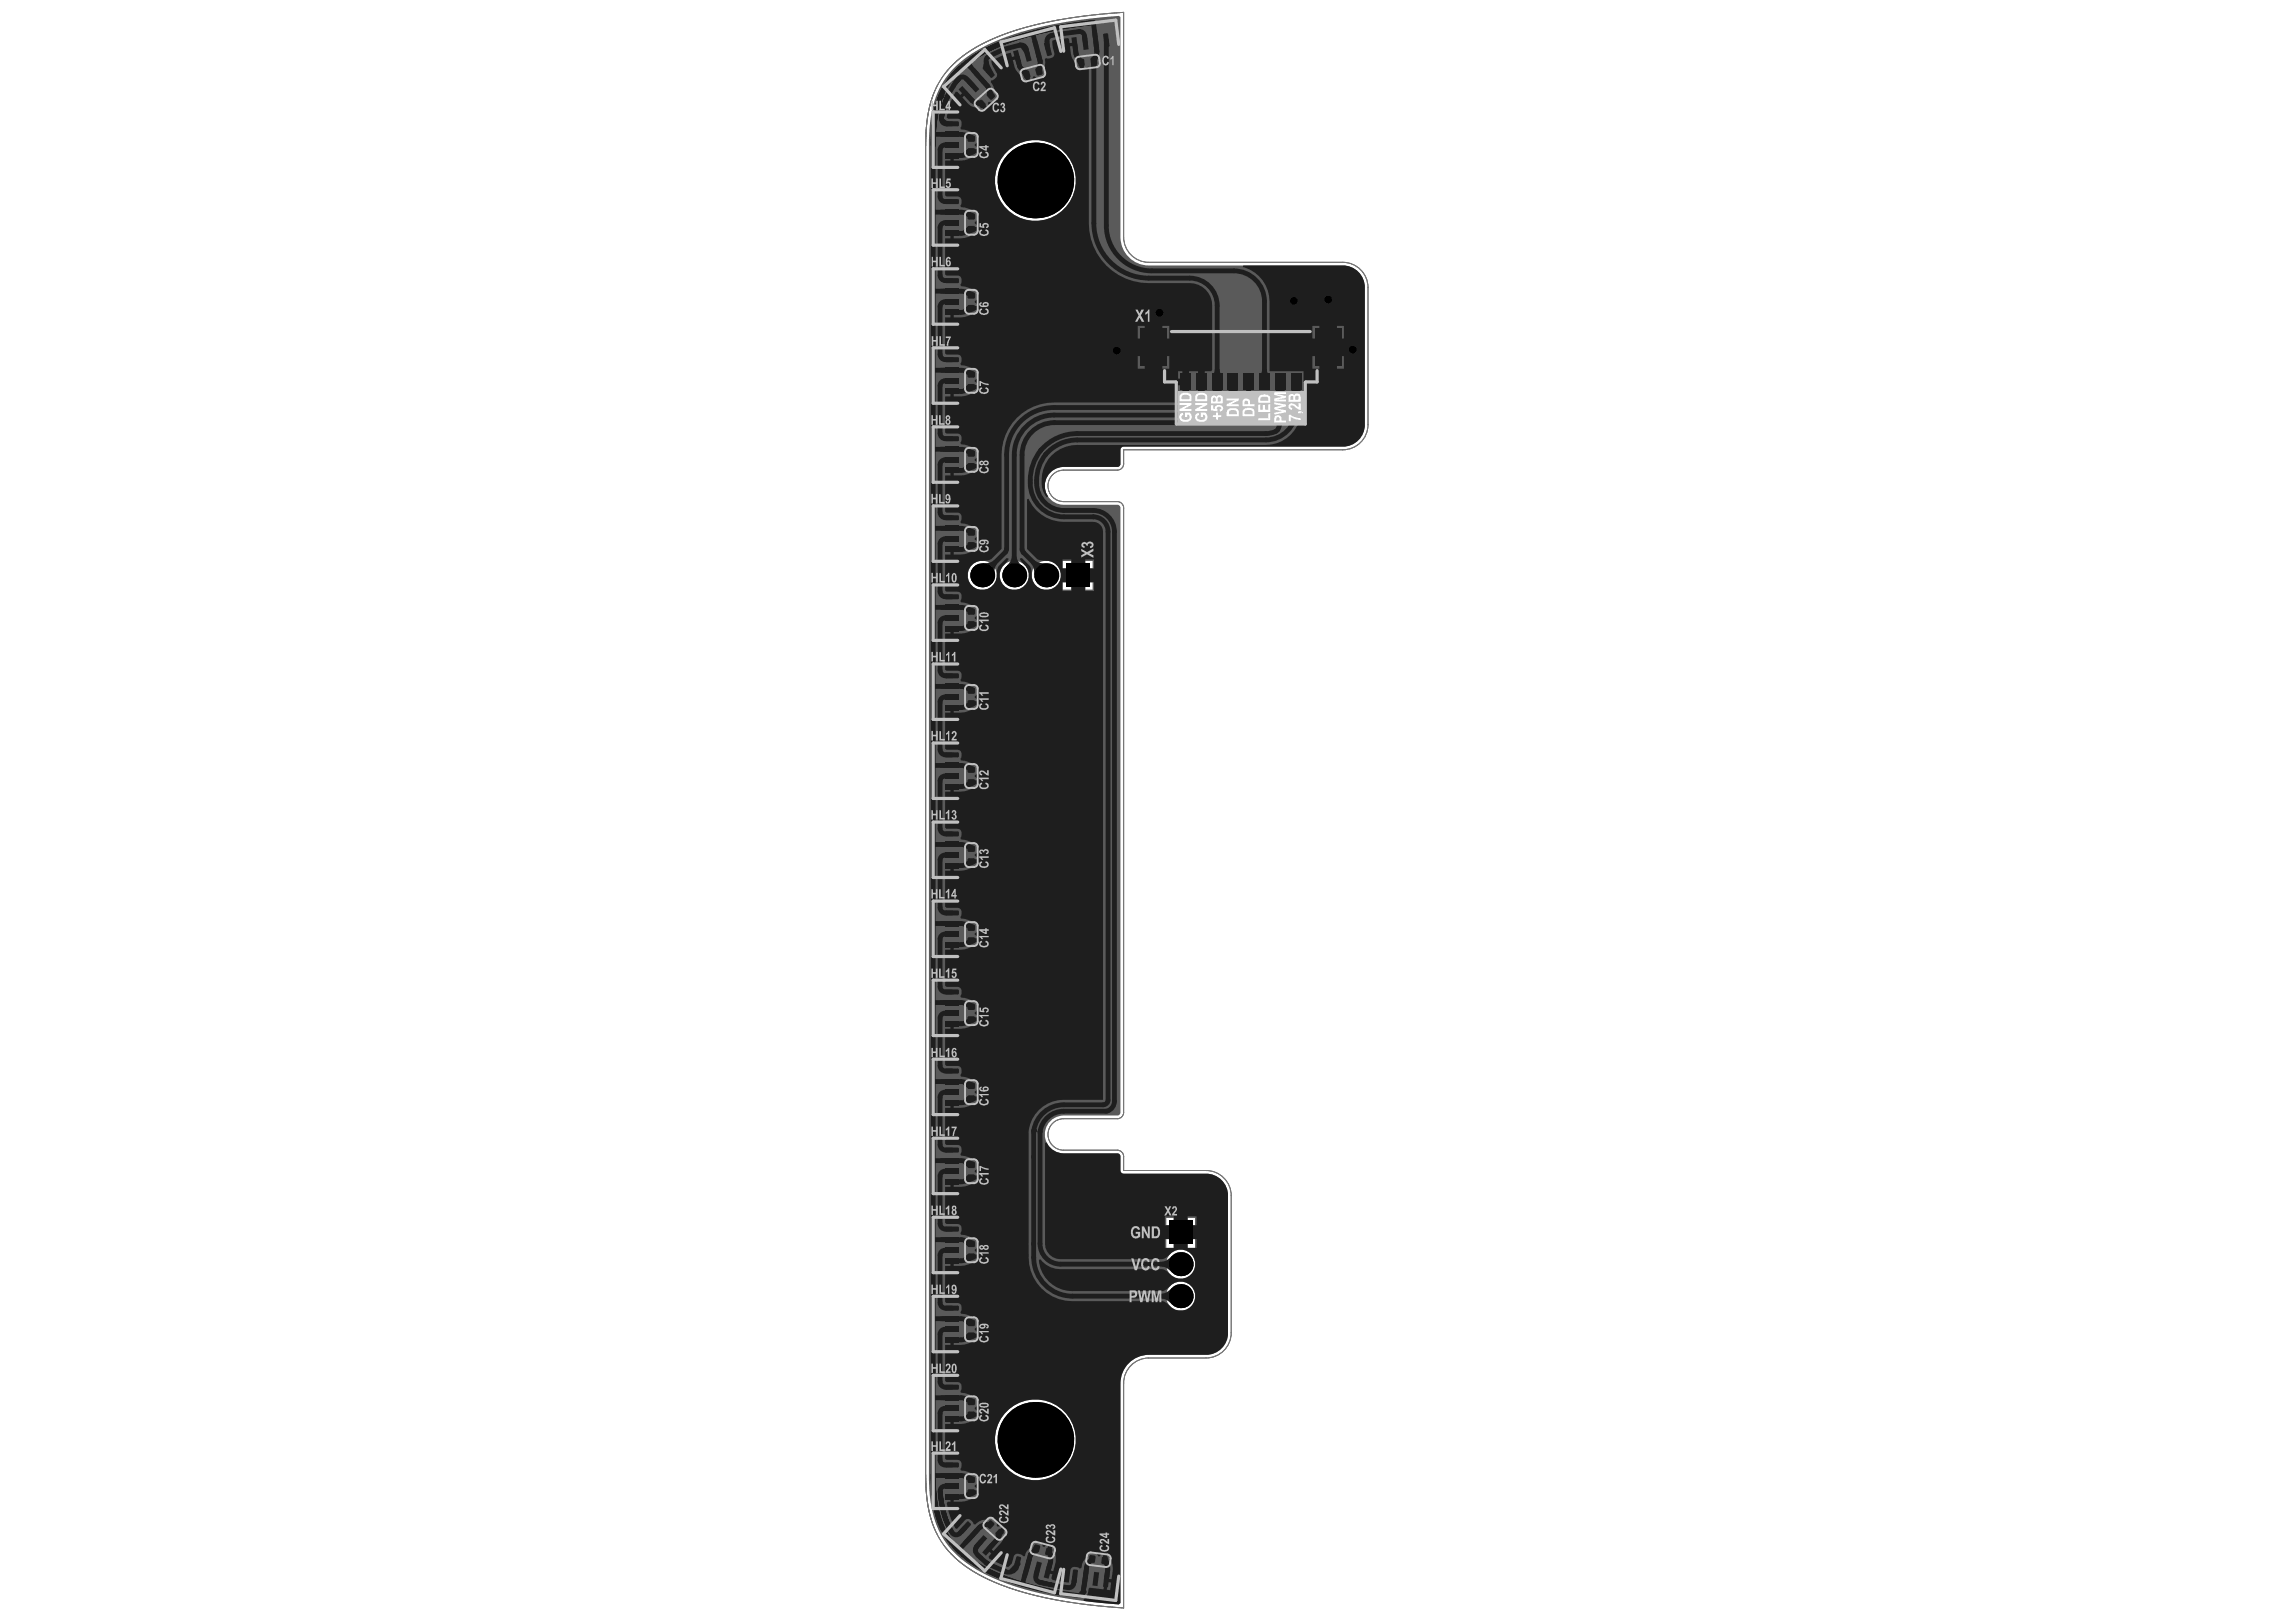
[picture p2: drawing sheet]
<svg xmlns="http://www.w3.org/2000/svg" width="297mm" height="210mm" viewBox="0 0 297 210" stroke-linecap="round" stroke-linejoin="round" font-family="sans-serif">
<path d="M125.1 72.5h16.4v3.9h-16.4zM150.8 157.5h3.9v12.2h-3.9z" fill="none" stroke="#5a5a5a" stroke-width=".16"/>
<g fill="none" stroke="#5a5a5a" stroke-width=".33">
<path d="M121.8 15.2h2.8v5.7h-2.8zM123.3 11.5l4.3-3.8 1.8 2.1-4.2 3.8zM130.5 6.3l5.5-1.5 .7 2.7-5.5 1.5zM138.1 4.4l5.7-.7 .3 2.8-5.7 .7zM121.8 25.3h2.8v5.7h-2.8zM121.8 35.5h2.8v5.7h-2.8zM121.8 45.7h2.8v5.8h-2.8zM121.8 56h2.8v5.7h-2.8zM147 41.9h27.2v9.2h-27.2zM148 43h25.1v7.2h-25.1zM121.8 66.2h2.8v5.7h-2.8zM121.8 76.4h2.8v5.7h-2.8z"/>
<path d="M121.8 86.7h2.8v5.7h-2.8zM121.8 96.9h2.8v5.7h-2.8zM121.8 107.1h2.8v5.7h-2.8zM121.8 117.3h2.8v5.8h-2.8zM121.8 127.6h2.8v5.7h-2.8zM121.8 137.8h2.8v5.7h-2.8zM121.8 148h2.8v5.7h-2.8zM121.8 158.3h2.8v5.7h-2.8zM121.8 168.5h2.8v5.7h-2.8zM121.8 178.7h2.8v5.7h-2.8zM121.8 188.8h2.8v5.7h-2.8zM125.2 196.1l4.2 3.9-1.8 2-4.3-3.8z"/>
<path d="M131.2 200.8l5.5 1.4-.7 2.7-5.5-1.5zM138.4 202.5l5.7 .7-.3 2.8-5.7-.7z"/>
</g>
<g fill="none" stroke="#5a5a5a" stroke-width=".24">
<path d="M124.9 17.7v2.1M125.3 17.2h.7M126.2 13.7l.5 .5M126.5 17.6v2.2M127.8 11.6l-1.5 1.4M128.5 11.6l.5 .5M129 12.8l-1.7 1.4M132 9.6l.2 .6M134.4 8.4l-2 .6M134.9 10l-2.1 .5M135 8.8l.2 .6M139.1 7.9l.1 .7"/>
<path d="M141.7 7.1l-2.1 .2M141.9 8.7l-2.1 .3M142.2 7.5l.1 .7M124.9 27.8v2.1M124.9 38v2.1M125.3 37.5h.7M125.3 30.4h.7M125.3 27.3h.7M125.3 20.3h.7M126.5 27.7v2.2M126.5 37.9v2.2M124.9 48.2v2.1"/>
<path d="M124.9 58.5v2.1M125.3 58h.7M125.3 50.8h.7M125.3 47.7h.7M125.3 40.6h.7M126.5 48.1v2.2M126.5 58.4v2.2M124.9 68.7v2.1M124.9 78.9v2.1M125.3 78.4h.7M125.3 71.3h.7M125.3 68.2h.7"/>
<path d="M125.3 61.1h.7M126.5 68.6v2.2M126.5 78.8v2.2M124.9 89.1v2.2M124.9 99.4v2.1M125.3 98.9h.7M125.3 91.7h.7M125.3 88.6h.7M125.3 81.5h.7M126.5 89.1v2.2M126.5 99.3v2.2M124.9 109.6v2.1"/>
<path d="M124.9 119.8v2.1M125.3 119.3h.7M125.3 112.2h.7M125.3 109.1h.7M125.3 102h.7M126.5 109.5v2.2M126.5 119.7v2.2M124.9 130.1v2.1M125.3 139.8h.7M125.3 132.7h.7M125.3 129.6h.7M125.3 122.4h.7"/>
<path d="M126.5 130v2.2M124.9 140.3v2.1M124.9 150.5v2.1M125.3 153.1h.7M125.3 150h.7M125.3 142.9h.7M126.5 140.2v2.2M126.5 150.4v2.2M124.9 160.7v2.2M124.9 171v2.1M125.3 173.6h.7M125.3 170.5h.7"/>
<path d="M125.3 163.3h.7M125.3 160.2h.7M126.5 160.7v2.2M126.5 170.9v2.2M124.9 181.2v2.1M124.9 191.3v2.1M125.3 193.9h.7M125.3 190.8h.7M125.3 183.8h.7M125.3 180.7h.7M126.5 181.1v2.2M126.5 191.2v2.2"/>
<path d="M127.4 197.7l1.6 1.5M127.8 196.6l-.5 .4M128.4 196.5l1.7 1.4M130.1 198.6l-.4 .5M133.5 199.9l-.2 .6M134 199.5l2.1 .6M133.7 201.1l2 .6M136.5 200.6l-.2 .7M140.6 201.3l-.1 .7M141 202.5l2.1 .3M141.1 200.9l2.2 .3M143.7 201.7l-.1 .7"/>
</g>
<g fill="none" stroke="#5a5a5a" stroke-width=".25">
<path d="M124.9 19.8v.3l.2 .1 .2 .1M125.3 17.2l-.2 .1-.2 .2v.2M126 17.2l.2 .1 .2 .2 .1 .2M126.3 13l-.2 .2v.3l.1 .2M126.5 19.8l-.1 .3-.2 .1-.2 .1M126.7 14.2l.2 .1h.2l.2-.1M127.8 11.6l.3-.1h.2l.2 .1M129 12.1l.1 .2v.3l-.2 .2M132.2 10.2l.1 .2 .3 .1h.2M132.4 9l-.2 .1-.2 .2v.3M134.4 8.4h.3l.2 .1 .1 .3M135.2 9.4v.2l-.1 .3-.2 .1"/>
<path d="M139.2 8.5l.1 .3 .2 .1 .3 .1M139.6 7.3l-.3 .1-.1 .2-.1 .3M141.7 7.1h.2l.2 .2 .1 .2M142.3 8.2l-.1 .2-.1 .2-.2 .1M124.9 29.9v.2l.2 .2 .2 .1M125.3 37.5l-.2 .1-.2 .1v.3M125.3 27.3h-.2l-.2 .2v.3M126 37.5l.2 .1 .2 .1 .1 .3M126 27.3h.2l.2 .2 .1 .3M126.5 29.9l-.1 .2-.2 .2-.2 .1M124.9 50.3v.3l.2 .2h.2M124.9 40.1v.3l.2 .1 .2 .1"/>
<path d="M125.3 58h-.2l-.2 .2v.3M125.3 47.7l-.2 .1-.2 .2v.2M126 58h.2l.2 .2 .1 .3M126 47.7l.2 .1 .2 .2 .1 .2M126.5 50.3l-.1 .3-.2 .2h-.2M126.5 40.1l-.1 .3-.2 .1-.2 .1M124.9 70.8v.2l.2 .2 .2 .1M124.9 60.6v.2l.2 .2 .2 .1M125.3 78.4l-.2 .1-.2 .2v.2M125.3 68.2l-.2 .1-.2 .1v.3M126 78.4l.2 .1 .2 .2 .1 .2M126 68.2l.2 .1 .2 .1 .1 .3"/>
<path d="M126.5 70.8l-.1 .2-.2 .2-.2 .1M126.5 60.6l-.1 .2-.2 .2-.2 .1M124.9 91.3v.2l.2 .2h.2M124.9 81v.3l.2 .1 .2 .1M125.3 98.9h-.2l-.2 .2v.3M125.3 88.6l-.2 .1-.2 .2v.2M126 98.9h.2l.2 .2 .1 .3M126 88.6l.2 .1 .2 .2 .1 .2M126.5 91.3l-.1 .2-.2 .2h-.2M126.5 81l-.1 .3-.2 .1-.2 .1M124.9 111.7v.3l.2 .1 .2 .1M124.9 101.5v.2l.2 .2 .2 .1"/>
<path d="M125.3 119.3l-.2 .1-.2 .2v.2M125.3 109.1l-.2 .1-.2 .1v.3M126 119.3l.2 .1 .2 .2 .1 .2M126 109.1l.2 .1 .2 .1 .1 .3M126.5 111.7l-.1 .3-.2 .1-.2 .1M126.5 101.5l-.1 .2-.2 .2-.2 .1M124.9 132.2v.2l.2 .2 .2 .1M124.9 121.9v.3l.2 .2h.2M125.3 139.8l-.2 .1-.2 .1v.3M125.3 129.6h-.2l-.2 .2v.3M126 139.8l.2 .1 .2 .1 .1 .3M126 129.6h.2l.2 .2 .1 .3"/>
<path d="M126.5 132.2l-.1 .2-.2 .2-.2 .1M126.5 121.9l-.1 .3-.2 .2h-.2M124.9 152.6v.3l.2 .1 .2 .1M124.9 142.4v.2l.2 .2 .2 .1M125.3 150l-.2 .1-.2 .2v.2M126 150l.2 .1 .2 .2 .1 .2M126.5 152.6l-.1 .3-.2 .1-.2 .1M126.5 142.4l-.1 .2-.2 .2-.2 .1M124.9 173.1v.2l.2 .2 .2 .1M124.9 162.9v.2l.2 .2h.2M125.3 170.5h-.2l-.2 .2v.3M125.3 160.2l-.2 .1-.2 .2v.2"/>
<path d="M126 170.5h.2l.2 .2 .1 .3M126 160.2l.2 .1 .2 .2 .1 .2M126.5 173.1l-.1 .2-.2 .2-.2 .1M126.5 162.9l-.1 .2-.2 .2h-.2M124.9 193.4v.2l.2 .2 .2 .1M124.9 183.3v.3l.2 .1 .2 .1M125.3 190.8h-.2l-.2 .2v.3M125.3 180.7l-.2 .1-.2 .1v.3M126 190.8h.2l.2 .2 .1 .3M126 180.7l.2 .1 .2 .1 .1 .3M126.5 193.4l-.1 .2-.2 .2-.2 .1M126.5 183.3l-.1 .3-.2 .1-.2 .1"/>
<path d="M127.3 197l-.1 .3v.2l.2 .2M128.5 196.5l-.3-.1h-.2l-.2 .2M129.7 199.1l-.3 .2h-.2l-.2-.1M130.1 197.9l.1 .3v.2l-.1 .2M134.1 199.5h-.3l-.2 .2-.1 .2M133.3 200.5v.3l.1 .2 .3 .1M136.1 200.1l.2 .1 .2 .2v.3M136.3 201.3l-.1 .2-.2 .2h-.3M140.5 202l.1 .2 .1 .2 .3 .1M141.2 200.9h-.3l-.2 .2-.1 .2M143.3 201.2l.2 .1 .1 .2 .1 .2M143.6 202.4l-.1 .2-.2 .1-.2 .1"/>
</g>
<g fill="#5a5a5a">
<path d="M150 168.8h.1l.2 .3 .1-.3h.2l-.2 .4 .2 .4h-.2l-.1-.2-.1 .2h-.2l.2-.4z"/>
<path d="M149.5 168.8h.5l-.2 .3a.28 .28 0 0 0-.1 .4l.2-.1a.23 .23 0 0 1-.3 .2 .23 .23 0 0 1 0-.4l.1-.2h-.2z"/>
<path d="M125.2 71.6l.4 .3h.4l-.4 .1 .4 .4-.4-.4-.4 .1v-.1h.3z"/>
<path d="M125.2 71.3l.2-.1 .1 .2h.3h.2v.4l-.1-.4h-.3l-.1 .1v-.1l-.2-.1-.1 .2z"/>
<path d="M160.6 45.7h.1l.1 .5 .5-.5-.5 .6 .1 .6-.2-.5-.5 .5 .5-.6z"/>
<path d="M160.1 45.7h.1l-.4 1.1 .3-.2-.4 .3z"/>
<path d="M142.5 201.9l.2 .1-.2 .6-.2 .1h-.2l.3-.1 .3-.5-.1-.1z"/>
<path d="M141.9 201.8l.4 .1-.6 .5a.14 .14 0 0 0 .1 .2 .14 .14 0 0 0 .2-.1 .19 .19 0 0 1-.2 .1 .19 .19 0 0 1-.1-.3l.5-.4z"/>
<path d="M141.3 202h.2v-.2h.1l-.1 .2h.2l-.4 .6 .4-.5-.2-.1-.2 .2 .1-.2z"/>
<path d="M135.2 200.7l.3 .1v.1l-.4 .6-.3-.1h.4l.3-.5z"/>
<path d="M134.7 200.6l.4 .1-.6 .4a.15 .15 0 0 0 0 .2 .15 .15 0 0 0 .2-.1 .19 .19 0 0 1-.3 .1 .19 .19 0 0 1 .1-.3l.5-.3z"/>
<path d="M134.2 200.6l.1-.1 .3 .1h-.4v.2l.1 .1h-.2l-.1 .2v.1h.2h-.2a.25 .25 0 0 1 .1-.3z"/>
<path d="M128.3 198.6l.4 .1 .4-.3h.1l-.2-.2 .2 .1v.1l-.5 .3h-.3z"/>
<path d="M128 198.1l.8-.1-.2-.2 .3 .3-.8 .1v.2h.2a.19 .19 0 0 1-.2 0 .19 .19 0 0 1-.1-.3z"/>
<path d="M127.6 197.8l.8-.1-.2-.2 .3 .2-.7 .1a.15 .15 0 0 0-.1 .2 .15 .15 0 0 0 .3 0h-.3z"/>
<path d="M124.8 192.4l.2 .4 .5 .1h.1v-.2v.3h-.1l-.6-.2z"/>
<path d="M124.8 192h.3l.5 .5v-.3v.4l-.5-.5a.14 .14 0 0 0-.2 0 .14 .14 0 0 0 .1 .2l-.2-.1z"/>
<path d="M124.8 191.6l.8 .2v.1l-.7-.2 .1 .2z"/>
<path d="M124.8 182.5l.1 .3 .6 .2 .1-.1v-.2v.3h-.1l-.5-.2-.2-.1z"/>
<path d="M124.8 182.1l.3-.1 .5 .5v-.3v.4l-.5-.5h-.2l.1 .3z"/>
<path d="M124.8 172.1l.2 .4 .5 .2 .1-.3v.3h-.1l-.5-.2-.2-.1z"/>
<path d="M124.8 171.8l.8 .2v.1l-.7-.2 .1 .2z"/>
<path d="M124.8 161.9l.2 .3 .5 .2h.1v-.3v.3l-.1 .1-.6-.2z"/>
<path d="M124.8 161.6l.8 .3-.7-.3 .2 .3z"/>
<path d="M124.8 151.7l.2 .3 .5 .2h.1v-.2v.3l-.6-.2-.2-.1z"/>
<path d="M124.8 151.3l.8 .4-.7-.3 .1 .2z"/>
<path d="M124.8 150.8l.8 .5-.7-.4 .1 .4h-.2z"/>
<path d="M124.8 141.4l.2 .3 .5 .2h.1v-.2v.2l-.1 .1-.5-.2-.2-.1z"/>
<path d="M124.8 141.1l.8 .3-.7-.2 .1 .2z"/>
<path d="M124.8 131.2l.2 .4 .5 .1h.1v-.2v.3l-.6-.2-.2-.1z"/>
<path d="M124.8 130.8l.8 .4-.7-.3 .1 .2z"/>
<path d="M124.8 130.4l.1 .3 .3 .1v-.2h.3l.1 .1v.3l-.1-.3-.2-.1-.1 .3-.4-.1z"/>
<path d="M124.8 120.9l.2 .3 .5 .2h.1v-.2v.3h-.1l-.6-.2z"/>
<path d="M124.8 120.6l.8 .3-.7-.2 .2 .2z"/>
<path d="M124.8 120.3l.6 .3v-.2h-.1v-.1h.1h.1v.1l.1 .1-.1-.1-.1 .3z"/>
<path d="M124.8 110.7l.2 .4 .5 .1h.1v-.2v.3l-.6-.2-.2-.1z"/>
<path d="M124.8 110.4l.8 .3-.7-.3 .1 .2z"/>
<path d="M124.8 110l.7 .1 .1 .1v.3l-.1-.3-.2-.1-.1 .2-.1-.2-.2-.1-.1 .3z"/>
<path d="M124.8 100.5l.2 .4 .5 .1h.1v-.2v.3l-.6-.2-.2-.1z"/>
<path d="M124.8 100.2l.8 .3-.7-.2 .1 .2z"/>
<path d="M124.8 99.8l.3-.1 .5 .5v-.3v.4l-.5-.5a.14 .14 0 0 0-.2 .1 .14 .14 0 0 0 .1 .2h-.1z"/>
<path d="M124.8 90.2l.2 .4 .5 .1h.1v-.2v.3h-.1l-.6-.2z"/>
<path d="M124.8 89.9l.8 .3-.7-.2 .1 .2z"/>
<path d="M124.8 89.5l.8 .3v.1l-.7-.3 .1 .2z"/>
<path d="M124.8 80.1l.1 .3 .6 .2h.1v-.3v.3h-.1l-.5-.1-.2-.2z"/>
<path d="M124.8 79.7l.8 .3v.1l-.7-.3 .1 .2z"/>
<path d="M124.8 69.7l.2 .3 .6 .2v-.3v.3h-.1l-.5-.1-.2-.1z"/>
<path d="M124.8 59.4l.2 .4 .5 .1h.1v-.2v.3h-.1l-.6-.2z"/>
<path d="M124.8 49.3l.1 .2 .6 .3 .1-.1v-.2v.3l-.6-.2-.2-.1z"/>
<path d="M124.8 48.7l.8 .5-.7-.4 .1 .4-.2-.1z"/>
<path d="M124.8 38.9l.2 .4 .5 .1h.1v-.2v.3h-.1l-.6-.2z"/>
<path d="M124.8 28.8l.2 .3 .5 .2 .1-.1v-.2v.3l-.6-.2-.2-.1z"/>
<path d="M124.8 28.3l.1 .3 .3 .1 .1-.3 .2 .1 .1 .4-.1-.3-.2-.1v.3l-.5-.2z"/>
<path d="M124.8 18.6l.2 .4 .5 .1h.1v-.2v.3h-.1l-.6-.2z"/>
<path d="M124.8 18.3l.6 .3v-.1l-.1-.1v-.1l.1 .1 .1-.1v.1l.1 .1h-.1l-.1 .2z"/>
<path d="M127 12.4l.1-.2-.1 .4 .2 .5 .3-.1-.2 .2-.2-.1-.2-.5z"/>
<path d="M127.2 12.2l.1-.2a.14 .14 0 0 1 .2 0 .14 .14 0 0 1 0 .2v.1l.2 .2v.3l-.1 .2-.1-.1a.27 .27 0 0 0 .2-.4h-.2v-.3l-.1-.1z"/>
<path d="M133.2 8.8l.3-.1-.3 .2v.6h.2v.1h-.1l-.2-.1z"/>
<path d="M133.6 8.7a.18 .18 0 0 1 .3-.1 .18 .18 0 0 1 0 .3l-.3 .5h.3l-.4 .1 .4-.6a.16 .16 0 0 0-.1-.3 .13 .13 0 0 0-.1 .2h-.1z"/>
<path d="M140.4 7.4l.1-.2h.3l-.4 .2-.1 .5v.1h.3l-.1 .1-.2-.1z"/>
<path d="M140.8 7.4l.3-.2-.2 .8 .1-.7z"/>
<path d="M124.9 181.6l.1 .2 .5 .2 .1-.1-.1-.2-.5-.2zM124.8 181.5l.2-.1 .5 .2 .1 .1v.3l-.6-.1-.2-.2z"/>
<path d="M124.9 171.4l.1 .3h.2l.1-.2zM124.8 171.3h.2l.3 .1 .2 .2 .1 .2-.3-.3v.2l-.1 .1-.3-.1z"/>
<path d="M124.9 161.3a.15 .15 0 0 0 .3 0 .15 .15 0 0 0-.3 0zM125.3 161.3v.2l.2 .1a.15 .15 0 0 0 .1-.2 .15 .15 0 0 0-.1-.1zM124.8 161.2l.3-.1 .1 .1h.3a.21 .21 0 0 1 .1 .2 .21 .21 0 0 1-.1 .2l-.3-.2a.29 .29 0 0 1-.4-.2z"/>
<path d="M125.3 140.8v.2l.3 .1-.1-.3zM124.8 140.7l.3 .3 .1-.3h.3a.21 .21 0 0 1 .1 .3 .21 .21 0 0 1-.1 .2l-.4-.2z"/>
<path d="M124.9 79.4l.1 .2 .5 .2 .1-.1-.1-.2-.5-.2zM124.8 79.3h.2l.5 .1 .1 .4h-.1l-.6-.2z"/>
<path d="M124.9 69.3l.1 .2h.3v-.2zM124.8 69.3l.2-.1 .4 .1 .2 .3v.1l-.3-.3v.3l-.4-.1z"/>
<path d="M124.9 59.1v.1a.12 .12 0 0 0 .2 .1 .12 .12 0 0 0 .1-.1 .12 .12 0 0 0-.2-.1zM125.3 59.2v.2h.3l-.1-.2zM124.8 59l.7 .1a.24 .24 0 0 1 .1 .2 .24 .24 0 0 1-.1 .2h-.2l-.1-.1a.27 .27 0 0 1-.3-.1 .27 .27 0 0 1-.1-.3z"/>
<path d="M125.3 38.7v.2h.3l-.1-.2zM124.8 38.5l.4 .4 .1-.3 .2 .1a.22 .22 0 0 1 .1 .2 .22 .22 0 0 1-.1 .2l-.5-.2z"/>
</g>
<path d="M125.1 72.5h16.4v3.9h-16.4zM150.8 157.5h3.9v12.2h-3.9z" fill="none" stroke="#5a5a5a" stroke-width=".16"/>
<g fill="#5a5a5a">
<path d="M149.8 168h.4v.6h-.1v-.5h-.3z"/>
<path d="M149.4 168h.3l.1 .2-.2-.1a.11 .11 0 0 0-.1 .1 .11 .11 0 0 0 .2 .1 .17 .17 0 0 1 0 .3 .18 .18 0 0 1-.3-.2l.3 .1v-.1l-.3-.1z"/>
<path d="M148.9 168h.1v.4h.1l-.1 .2h-.1z"/>
<path d="M148.2 168l.2 .1 .2-.1-.1 .2 .1 .2-.2-.1-.2 .1 .1-.2z"/>
<path d="M147.6 168.1l.1-.1 .3 .1h-.2h-.1l.1 .2v.2l.2-.1a.18 .18 0 0 1-.3 .2 .17 .17 0 0 1 0-.3h-.1z"/>
<path d="M126.2 71.4l.1 .4 .4-.2 .1 .3-.1-.2-.3 .1h-.1z"/>
<path d="M126.2 71.2l.6 .2-.5-.2v.2z"/>
<path d="M126.2 70.5h.2l.3 .3 .1-.2v.3l-.4-.4h-.1v.2z"/>
<path d="M126.2 70.2l.6 .2-.5-.2v.2z"/>
<path d="M126.6 69.9v.3z"/>
<path d="M126.2 69.5l.6 .3-.5-.2v.1z"/>
<path d="M126.4 69.3l.2 .1h.2l-.2 .1 .2 .1-.2-.1h-.2l.1-.1z"/>
<path d="M126.2 69l.4 .2v-.2h-.1h.1l.1-.1 .1 .2h-.1v.2z"/>
<path d="M162.3 44.7h.2l.2 .1-.2 .6h-.4v-.1h.3l.2-.5v-.1z"/>
<path d="M160.6 44.7h.2l.1 .1-.3 .9h-.1l.3-.9z"/>
<path d="M158.2 45h.5h-.5z"/>
<path d="M142.5 201.3l.1-.1-.1 .1z"/>
<path d="M142.2 201.3h.1l-.3 .5 .2-.1-.2 .1z"/>
<path d="M141.8 201.2l-.1 .4 .2-.2 .1 .2 .1-.3-.1 .4-.1-.2-.2 .1z"/>
<path d="M141.5 201.2l.1 .2 .1-.2-.1 .4h-.1l.1-.2-.3 .2 .2-.1z"/>
<path d="M135.3 200.1h.2h-.1z"/>
<path d="M135.1 200.1l-.3 .4h.2l-.3 .1z"/>
<path d="M134.7 199.9l-.2 .4 .2-.2 .1 .2 .2-.3-.2 .4h-.1v-.2l-.2 .2z"/>
<path d="M134.4 199.9v.2l.2-.2-.3 .4 .2-.2-.4 .1 .3-.1z"/>
<path d="M129.3 197.6h.2z"/>
<path d="M128.6 197.7l.6-.2-.5 .2 .2 .1z"/>
<path d="M128.5 197.4l.4-.2-.3 .2h.2l-.1 .1 .4-.1-.4 .2v-.2z"/>
<path d="M128.2 197.2h.3l.1-.2-.1 .2 .3-.1-.4 .2 .2-.1z"/>
<path d="M126.2 192.7l.1 .1z"/>
<path d="M125.6 192.2l.7 .2-.6-.1 .1 .1z"/>
<path d="M125.8 191.9l.5 .1v.1l-.4-.1 .2 .1-.2 .1 .4 .1-.5-.1 .2-.1z"/>
<path d="M125.8 191.5l.2 .2h.3l-.3 .1 .3 .1-.5-.1h.2z"/>
<path d="M126.2 182.6l.1 .1z"/>
<path d="M125.6 182.1l.7 .3-.6-.2 .1 .1z"/>
<path d="M125.8 181.8l.5 .1h-.4l.2 .1-.2 .1 .4 .2-.5-.2 .2-.1z"/>
<path d="M125.8 181.5l.2 .1h.3l-.3 .1 .3 .2-.5-.2h.2z"/>
<path d="M126.2 172.4l.1 .1z"/>
<path d="M125.6 171.9l.7 .3-.6-.2 .1 .1z"/>
<path d="M125.8 171.6l.5 .1h-.4l.2 .1-.2 .1 .4 .1-.5-.1 .2-.1z"/>
<path d="M125.8 171.3l.2 .1h.3l-.3 .1 .3 .1-.5-.1h.2z"/>
<path d="M126.2 162.1l.1 .1z"/>
<path d="M125.6 161.7l.7 .2-.6-.2 .1 .2z"/>
<path d="M125.8 161.4l.5 .1-.4-.1 .2 .2h-.2l.4 .1v.1l-.5-.2h.2z"/>
<path d="M125.8 161l.2 .2h.3h-.3l.3 .2-.5-.1h.2z"/>
<path d="M126.2 151.9l.1 .1z"/>
<path d="M125.6 151.5l.7 .2-.6-.2 .1 .2z"/>
<path d="M125.8 151.1l.5 .2-.4-.1 .2 .1-.2 .1 .4 .1-.5-.1 .2-.1z"/>
<path d="M125.8 150.8l.2 .2 .3-.1-.3 .1 .3 .2-.5-.1h.2z"/>
<path d="M126.2 141.7l.1 .1z"/>
<path d="M125.6 141.2l.7 .2v.1l-.6-.2 .1 .1z"/>
<path d="M125.8 140.9l.5 .1h-.4l.2 .1-.2 .1 .4 .1-.5-.1 .2-.1z"/>
<path d="M125.8 140.5l.2 .2h.3l-.3 .1 .3 .2-.5-.2h.2z"/>
<path d="M126.2 131.5l.1 .1z"/>
<path d="M125.6 131l.7 .2-.6-.1 .1 .1z"/>
<path d="M125.8 130.7l.5 .1-.4-.1 .2 .2-.2 .1 .4 .1-.5-.1 .2-.1z"/>
<path d="M125.8 130.3l.2 .2 .3-.1-.3 .2 .3 .1-.5-.1v-.1l.2 .1z"/>
<path d="M126.2 121.2l.1 .1z"/>
<path d="M125.6 120.8l.7 .2-.6-.2 .1 .2z"/>
<path d="M125.8 120.4l.5 .2-.4-.1 .2 .2h-.2l.4 .2-.5-.2h.2z"/>
<path d="M125.8 120.1l.2 .2 .3-.1-.3 .1 .3 .2-.5-.2 .2 .1z"/>
<path d="M126.2 111l.1 .1z"/>
<path d="M125.6 110.6l.7 .2-.6-.2 .1 .2z"/>
<path d="M125.8 110.2l.5 .2-.4-.1 .2 .1-.2 .1 .4 .1-.5-.1 .2-.1z"/>
<path d="M125.8 109.9l.2 .2 .3-.1-.3 .1 .3 .2-.5-.2 .2 .1z"/>
<path d="M126.2 100.8l.1 .1z"/>
<path d="M125.6 100.3l.7 .2-.6-.1 .1 .1z"/>
<path d="M125.8 100l.5 .1h-.4l.2 .1-.2 .1 .4 .1-.5-.1 .2-.1z"/>
<path d="M125.8 99.6l.2 .2h.3l-.3 .1 .3 .2-.5-.2h.2z"/>
<path d="M126.2 90.5l.1 .2z"/>
<path d="M125.6 90.1l.7 .2-.6-.1 .1 .1z"/>
<path d="M125.8 89.7l.5 .2-.4-.1 .2 .2h-.2l.4 .2-.5-.1 .2-.2z"/>
<path d="M125.8 89.4l.2 .2 .3-.1-.3 .2 .3 .1-.5-.1h.2z"/>
<path d="M126.2 80.3l.1 .1z"/>
<path d="M125.6 79.8l.7 .3-.6-.2 .1 .2z"/>
<path d="M125.8 79.5l.5 .1h-.4l.2 .2h-.2l.4 .2-.5-.2 .2-.1z"/>
<path d="M125.8 79.2l.2 .2 .3-.1-.3 .1 .3 .2-.5-.2 .2 .1z"/>
<path d="M126.2 70.1l.1 .1z"/>
<path d="M125.6 69.6l.7 .3-.6-.2 .1 .1z"/>
<path d="M125.8 69.3l.5 .1h-.4l.2 .1-.2 .1 .4 .1-.5-.1 .2-.1z"/>
<path d="M125.8 69l.2 .1h.3l-.3 .1 .3 .1-.5-.1h.2z"/>
<path d="M126.2 59.9h.1z"/>
<path d="M125.6 59.4l.7 .2-.6-.1 .1 .1z"/>
<path d="M125.8 59.1l.5 .1h-.4l.2 .1-.2 .1 .4 .1-.5-.1 .2-.1z"/>
<path d="M125.8 58.7l.2 .2h.3h-.3l.3 .2-.5-.1h.2z"/>
<path d="M126.2 49.6l.1 .1z"/>
<path d="M125.6 49.2l.7 .2-.6-.2 .1 .2z"/>
<path d="M125.8 48.8l.5 .2-.4-.1 .2 .2h-.2l.4 .2-.5-.2h.2z"/>
<path d="M125.8 48.5l.2 .2 .3-.1-.3 .1 .3 .2-.5-.1h.2z"/>
<path d="M126.2 39.4l.1 .1z"/>
<path d="M125.6 38.9l.7 .3-.6-.2 .1 .2z"/>
<path d="M125.8 38.6l.5 .1h-.4l.2 .1-.2 .1 .4 .1-.5-.1 .2-.1z"/>
<path d="M125.8 38.2l.2 .3 .3-.1-.3 .1 .3 .2-.5-.2h.2z"/>
<path d="M126.2 29.2l.1 .1z"/>
<path d="M125.6 28.7l.7 .2v.1l-.6-.2 .1 .1z"/>
<path d="M125.8 28.4l.5 .1-.4-.1 .2 .2-.2 .1 .4 .1-.5-.1 .2-.1z"/>
<path d="M125.8 28l.2 .2h.3l-.3 .1 .3 .1-.5-.1h.2z"/>
<path d="M126.2 19.1l.1 .1z"/>
<path d="M125.6 18.7l.7 .2-.6-.2 .1 .2z"/>
<path d="M125.8 18.3l.5 .2-.4-.1 .2 .1-.2 .1 .4 .1-.5-.1 .2-.1z"/>
<path d="M125.8 18l.2 .2 .3-.1-.3 .1 .3 .2-.5-.2 .2 .1z"/>
<path d="M127.7 13.6v.1z"/>
<path d="M127.7 12.9l.2 .5-.2-.4-.1 .1z"/>
<path d="M127.8 12.9l.2 .1v-.3l.2 .5-.2-.3v.2l-.1-.1 .1 .4z"/>
<path d="M128.1 12.7l.1 .2 .1-.4v.3l.2 .1-.3-.1 .1 .3z"/>
<path d="M133.4 10.2l.1-.1-.1 .2z"/>
<path d="M133.5 9.6l.3-.1-.1 .6v-.5z"/>
<path d="M133.8 9.6l.2 .2 .1-.2v.4l-.1-.4v.2l-.2-.1v.4z"/>
<path d="M134.2 9.5v.2l.3-.3-.2 .3 .1 .2-.2-.2v.3z"/>
<path d="M140.4 8.6v.1l-.1 .1z"/>
<path d="M140.6 8.2l.2-.2-.1 .6 .1-.5z"/>
<path d="M140.9 8.2l.1 .2 .2-.2-.1 .4v-.3l-.1 .1-.1-.1-.1 .3z"/>
<path d="M141.3 8.2v.2l.2-.3-.2 .2 .1 .3-.1-.2-.1 .2z"/>
<path d="M150.4 168.3v.2h.2v-.2zM150.6 168h.1v.6h-.2a.2 .2 0 0 1-.2-.2 .2 .2 0 0 1 .3-.2z"/>
<path d="M126.3 71.9v.2l.4 .2v-.2zM126.2 71.9l.5 .1 .1 .4-.6-.3z"/>
<path d="M126.3 70.9v.2l.4 .1v-.2zM126.2 70.9h.5l.1 .3h-.5z"/>
<path d="M163 45.2l-.1 .4h.3l.1-.4zM162.9 45.2l.2-.1h.3l.1-.4h.1l-.3 1h-.5z"/>
<path d="M162.5 45.7l.1-.1v.1zM162.8 44.7h.1l-.3 .7z"/>
<path d="M161.7 44.8l-.1 .5h.2l.2-.6zM161.6 44.8l.2-.1h.3l-.3 .7h-.3v-.1z"/>
<path d="M160.9 45.3v.3h.2l.2-.3zM161.1 44.8l-.1 .4h.3l.1-.5zM161 44.8l.3-.1h.3l-.4 1h-.3a.25 .25 0 0 1-.1-.2 .25 .25 0 0 1 .2-.3h-.1z"/>
<path d="M160.1 44.8l-.2 .5h.4l.1-.5-.2-.1zM160 44.7h.5l-.1 .6-.2 .1h-.3l.2-.6z"/>
<path d="M159.6 44.7l-.2 .6h.3l.1-.6zM159.5 44.7h.3l.1 .1-.2 .5-.1 .1h-.3l-.1 .3z"/>
<path d="M158.9 45.1l-.1 .2h.3l.1-.2zM158.9 44.7h.3h.1l-.2 .7h-.3l-.1-.1 .2-.3h.3v-.3z"/>
<path d="M157.5 45.4v.2h.2l.2-.3h-.2zM157.7 44.8l-.1 .2a.19 .19 0 0 0 .2 .2 .19 .19 0 0 0 .2-.2l.1-.1a.2 .2 0 0 0-.2-.2 .2 .2 0 0 0-.2 .1zM157.7 44.7h.3l.2 .1-.3 .4 .1 .1a.31 .31 0 0 1-.2 .3 .31 .31 0 0 1-.3 0z"/>
<path d="M142.6 201.4l-.1 .4a.11 .11 0 0 0 0 .1 .11 .11 0 0 0 .2-.1l.1-.4zM142.6 201.4l.3-.1v.2l-.2 .3-.2 .1-.1-.1z"/>
<path d="M135.5 200.3l-.3 .3a.11 .11 0 0 0 .1 .1 .11 .11 0 0 0 .2-.1l.2-.4zM135.4 200.2h.1a.14 .14 0 0 1 .2 0 .14 .14 0 0 1 0 .2l-.3 .3h-.2v-.1z"/>
<path d="M129 198l.2 .2 .4-.2v-.1l-.2-.1zM128.9 198l.5-.3 .2 .1v.2l-.4 .2h-.2z"/>
<path d="M125.7 192.7l.1 .2 .4 .1v-.2zM125.6 192.7l.2-.1 .4 .2 .1 .2-.5-.1z"/>
<path d="M125.7 182.7l.1 .1 .4 .2-.1-.3-.3-.1zM125.6 182.6h.2l.4 .1 .1 .3-.5-.1z"/>
<path d="M125.7 172.4l.1 .2 .4 .1v-.2zM125.6 172.4l.2-.1 .4 .2 .1 .2h-.5z"/>
<path d="M125.7 162.1l.1 .3 .4 .1v-.2zM125.7 162.1l.5 .2 .1 .2-.5-.1-.2-.1z"/>
<path d="M125.7 151.9v.2l.5 .2v-.3zM125.7 151.9l.5 .1 .1 .3-.5-.1-.2-.2z"/>
<path d="M125.7 141.7v.2l.5 .1v-.2zM125.7 141.7l.5 .1 .1 .3h-.2l-.4-.2z"/>
<path d="M125.7 131.5v.2l.5 .1v-.2zM125.7 131.4l.5 .2 .1 .2-.6-.1z"/>
<path d="M125.7 121.3l.1 .2 .4 .1v-.2zM125.7 121.2l.5 .1 .1 .3-.6-.1z"/>
<path d="M125.7 111.1l.1 .1 .4 .2v-.3zM125.7 111l.5 .1 .1 .3-.6-.1z"/>
<path d="M125.7 100.8l.1 .2 .4 .1v-.2zM125.6 100.8h.2l.4 .1 .1 .3-.6-.2z"/>
<path d="M125.7 90.6l.1 .2 .4 .1v-.2zM125.6 90.6l.6 .1 .1 .2-.6-.1z"/>
<path d="M125.7 80.4l.1 .2 .4 .1v-.2zM125.6 80.3h.2l.4 .1 .1 .3-.5-.1z"/>
<path d="M125.7 70.2l.1 .1 .4 .2-.1-.3-.3-.1zM125.6 70.1l.2-.1 .4 .2 .1 .3-.5-.1z"/>
<path d="M125.7 59.9l.1 .2 .4 .1v-.2zM125.6 59.9l.2-.1 .4 .2 .1 .2-.5-.1z"/>
<path d="M125.7 49.6l.1 .3 .4 .1v-.2zM125.6 49.7l.2-.1 .4 .2 .1 .2-.5-.1z"/>
<path d="M125.7 39.4l.1 .3h.4v-.1zM125.7 39.4l.5 .1 .1 .3-.5-.1-.2-.2z"/>
<path d="M125.7 29.2v.2l.5 .1v-.2zM125.7 29.1l.5 .2 .1 .3-.5-.1-.2-.2z"/>
<path d="M125.7 19.1v.2l.5 .2v-.3zM125.7 19.1l.5 .1 .1 .3-.6-.1z"/>
<path d="M127.2 13.3l.2 .4 .1 .1v-.2l-.1-.4zM127.2 13.2h.1h.1l.2 .5a.14 .14 0 0 1-.1 .1 .14 .14 0 0 1-.2 0z"/>
<path d="M133.1 9.7v.5h.2v-.6zM133.1 9.6h.2v.5v.1a.11 .11 0 0 1-.2 .1 .11 .11 0 0 1-.1-.2z"/>
<path d="M140.2 8.2l-.1 .5 .2-.1 .1-.4zM140.1 8.2l.3-.1v.1l-.1 .4-.1 .1h-.1z"/>
</g>
<g fill="none" stroke="#5a5a5a" stroke-width=".13">
<path d="M123.2 8.4l1.6-1.3 2-1.3 2.2-1 2.7-1 3-.8 3.3-.6 3.7-.5 3.7-.3v29.1a3.3 3.3 0 0 0 3.2 3.2l25.8 .1a3.3 3.3 0 0 1 2.6 3.2l-.1 18.4a3.3 3.3 0 0 1-3.2 2.6h-28.3v1.8a.82 .82 0 0 1-.8 .8h-7l-.5 .1a2.04 2.04 0 0 0-1.5 2.2 2.04 2.04 0 0 0 2 1.8h7l.5 .3 .3 .5v78.3a.82 .82 0 0 1-.8 .8h-7h-.5a2.04 2.04 0 0 0-1.5 2.3 2.04 2.04 0 0 0 2 1.7l7.3 .1 .4 .4 .1 .4v1.8h11.3a3.3 3.3 0 0 1 2.6 3.2l-.1 18.4a3.3 3.3 0 0 1-3.2 2.6l-8 .1a3.3 3.3 0 0 0-2.6 3.2v29.1l-4-.4-3.5-.4-3.2-.7-3-.8-2.6-.9-2.3-1.1-2-1.2-1.6-1.3a12.1 12.1 0 0 1-3.3-7.7l-.1-2.7v-172.2l.2-3.4 .3-1.6 .4-1.3a10.7 10.7 0 0 1 2.5-4z"/>
<circle cx="134" cy="23.4" r="2.61"/>
<circle cx="134" cy="186.3" r="2.61"/>
</g>
<path d="M123.2 8.4l1.6-1.3 2-1.3 2.2-1 2.7-1 3-.8 3.3-.6 3.7-.5 3.7-.3v29.1a3.3 3.3 0 0 0 3.2 3.2l25.8 .1a3.3 3.3 0 0 1 2.6 3.2l-.1 18.4a3.3 3.3 0 0 1-3.2 2.6h-28.3v1.8a.82 .82 0 0 1-.8 .8h-7l-.5 .1a2.04 2.04 0 0 0-1.5 2.2 2.04 2.04 0 0 0 2 1.8h7l.5 .3 .3 .5v78.3a.82 .82 0 0 1-.8 .8h-7h-.5a2.04 2.04 0 0 0-1.5 2.3 2.04 2.04 0 0 0 2 1.7l7.3 .1 .4 .4 .1 .4v1.8h11.3a3.3 3.3 0 0 1 2.6 3.2l-.1 18.4a3.3 3.3 0 0 1-3.2 2.6l-8 .1a3.3 3.3 0 0 0-2.6 3.2v29.1l-4-.4-3.5-.4-3.2-.7-3-.8-2.6-.9-2.3-1.1-2-1.2-1.6-1.3a12.1 12.1 0 0 1-3.3-7.7l-.1-2.7v-172.2l.2-3.4 .3-1.6 .4-1.3a10.7 10.7 0 0 1 2.5-4z" fill="none" stroke="#787878" stroke-width=".13"/>
<g fill="#8c8c8c">
<path d="M138.8 76.6l.5-.3 .6 .1a.66 .66 0 0 1 .2 1.1h-.7v-.6h.3v.3h.2a.38 .38 0 0 0 .1-.5 .38 .38 0 0 0-.5-.1 .34 .34 0 0 0-.5 .1 .34 .34 0 0 0 .2 .5l-.1 .2a.57 .57 0 0 1-.3-.8z"/>
<path d="M138.7 77.7h1.6v.2h-1l1 .6v.2h-1.6v-.2h1.1l-1.1-.5z"/>
<path d="M130.4 78.3h1.6v.3h-1l1 .5v.3h-1.6v-.3h1.1l-1.1-.5z"/>
<path d="M126.5 77h.4v-.4h.3v.4h.4v.2h-.4v.3h-.3v-.3h-.4z"/>
<path d="M126.3 77.8l.8-.1 .1 .2a.23 .23 0 0 0-.1 .3 .23 .23 0 0 0 .3 0 .17 .17 0 0 0 .2-.1 .17 .17 0 0 0-.2-.2v-.2a.42 .42 0 0 1 .5 .4 .42 .42 0 0 1-.5 .4 .43 .43 0 0 1-.5-.1 .43 .43 0 0 1-.1-.5l-.2 .1v.4h-.3z"/>
<path d="M139 79.3h1v.2a.49 .49 0 0 1-.7 .3 .31 .31 0 0 1-.3-.4zM138.7 79v.5a.69 .69 0 0 0 .9 .6h.2a.56 .56 0 0 0 .5-.6v-.5z"/>
<path d="M134.8 77.3h1.1v.4l-.4 .2a.52 .52 0 0 1-.7-.4zM134.6 77v.6a.79 .79 0 0 0 1.1 .5h.1a.46 .46 0 0 0 .3-.6v-.5z"/>
<path d="M134.8 78.6h.5v.2a.23 .23 0 0 1-.2 .3 .23 .23 0 0 1-.3-.3zM134.6 78.3v.5a.48 .48 0 0 0 .5 .5 .48 .48 0 0 0 .4-.5v-.2h.6v-.3z"/>
<path d="M130.7 77.3h1v.2a.44 .44 0 0 1-.6 .3l-.4-.1zM130.4 77v.5a.73 .73 0 0 0 1.1 .6 .48 .48 0 0 0 .5-.6v-.5z"/>
<path d="M126.5 78.9h.4v.3a.2 .2 0 0 1-.2 .2 .2 .2 0 0 1-.2-.3zM127.2 78.9h.4v.3a.21 .21 0 0 1-.2 .3 .21 .21 0 0 1-.2-.3zM126.3 78.7v.5a.38 .38 0 0 0 .2 .5 .38 .38 0 0 0 .5-.2 .45 .45 0 0 0 .6 .2 .45 .45 0 0 0 .2-.5v-.5z"/>
</g>
<path d="M123.5 8.8l1.5-1.4 1.9-1.2 2.4-1.1 2.6-.9 3.2-.8 3.5-.7 5-.6h1.1l.3 .1v28.9a3.6 3.6 0 0 0 .8 1.9 3.7 3.7 0 0 0 2.5 1.3l25.7 .1 .6 .1a2.83 2.83 0 0 1 2 2.7v18a2.86 2.86 0 0 1-2.6 2.6h-28.6l-.4 .2v2.1l-.4 .3-7.4 .1a2.45 2.45 0 0 0-2 2.4 2.45 2.45 0 0 0 2.1 2.4h7.3l.4 .3v78.4l-.4 .4h-7a2.47 2.47 0 0 0-2.4 2v.1a2.45 2.45 0 0 0 2.1 2.7l7.3 .1 .4 .3v1.9a.42 .42 0 0 0 .4 .4h10.9a2.83 2.83 0 0 1 2.6 2.8v18.1a2.83 2.83 0 0 1-2.9 2.5h-7.8a3.7 3.7 0 0 0-2.4 1.4 3.6 3.6 0 0 0-.8 1.9v28.8l-.3 .2-5.6-.6-3.5-.6-3.3-.8-2.6-.9-2.4-1-2-1.2-1.5-1.3-.9-.9-.7-.9-.6-1.1-.5-1.2-.7-2.5-.2-3.3v-172.7l.2-3.3 .3-1.4 .4-1.3a10.2 10.2 0 0 1 2.3-3.7zM128.7 23.4a5.2 5.2 0 0 0 10.5 0 5.2 5.2 0 0 0-10.5 0zM140.4 72.4v1.2h1.1v-1.2zM137.5 72.4v1.2h1.1v-1.2zM133.5 74.5a1.89 1.89 0 0 0 3.7 0 1.89 1.89 0 0 0-3.7 0zM129.3 74.5a1.9 1.9 0 0 0 3.8 0 1.9 1.9 0 0 0-3.8 0zM125.2 74.5a1.9 1.9 0 0 0 3.8 0 1.9 1.9 0 0 0-3.8 0zM140.4 75.3v1.2h1.1v-1.2zM137.5 75.3v1.2h1.1v-1.2zM153.6 157.4v1.2h1.2v-1.2zM150.7 157.4v1.2h1.1v-1.2zM153.6 160.4v1.1h1.2v-1.1zM150.7 160.4v1.1h1.1v-1.1zM150.9 163.6a1.89 1.89 0 0 0 3.7 0 1.89 1.89 0 0 0-3.7 0zM150.9 167.7a1.89 1.89 0 0 0 3.7 0 1.89 1.89 0 0 0-3.7 0zM128.7 186.3a5.2 5.2 0 0 0 10.5 0 5.2 5.2 0 0 0-10.5 0z" fill="#5a5a5a"/>
<g fill="#000">
<circle cx="133.9" cy="23.4" r="4.9"/>
<circle cx="167.4" cy="38.9" r=".49"/>
<circle cx="171.8" cy="38.8" r=".49"/>
<circle cx="144.5" cy="45.4" r=".49"/>
<circle cx="150" cy="40.5" r=".49"/>
<circle cx="175" cy="45.2" r=".49"/>
<circle cx="127.1" cy="74.5" r="1.55"/>
<circle cx="131.2" cy="74.5" r="1.55"/>
<circle cx="135.4" cy="74.5" r="1.55"/>
<circle cx="152.7" cy="163.6" r="1.55"/>
<circle cx="152.7" cy="167.7" r="1.55"/>
<circle cx="133.9" cy="186.3" r="4.9"/>
</g>
<g fill="#000">
<path d="M138 72.9h3.1v3.1h-3.1z" fill-rule="evenodd"/>
<path d="M151.2 157.9h3.1v3.1h-3.1z" fill-rule="evenodd"/>
</g>
<g fill="#1e1e1e">
<path d="M125.1 8.1l.7-.2a.43 .43 0 0 0 .1 .7l-.5 .4-.3-.3h-.3z"/>
<path d="M127.1 72.9a2.08 2.08 0 0 0 1.5-.4l.4 .4a1.94 1.94 0 0 0-.4 1.5z"/>
<path d="M133.4 72.9l.4-.4a1.95 1.95 0 0 0 1.5 .4l-1.5 1.5a2.07 2.07 0 0 0-.4-1.5z"/>
<path d="M130.9 72h.6a1.94 1.94 0 0 0 .8 1.3h-2.2a2.07 2.07 0 0 0 .8-1.3z"/>
<path d="M150.3 163.3a1.95 1.95 0 0 0 1.3-.8v2.2a2.07 2.07 0 0 0-1.3-.8z"/>
<path d="M150.3 167.4a1.95 1.95 0 0 0 1.3-.7v2.1a2.07 2.07 0 0 0-1.3-.8z"/>
<path d="M141.6 6.3l.6-.1v.4l-.6 .1z"/>
<path d="M141.3 3.9l.6-.1 .1 .7h-.7z"/>
<path d="M138.8 6.6l.7-.1v.5l-.6 .1z"/>
<path d="M133.6 5.3l.6-.1 .1 .6-.6 .1z"/>
<path d="M134.2 7.6l.6-.1 .1 .3-.6 .2z"/>
<path d="M132 6.1l.6-.5 .4 .5-.5 .8z"/>
<path d="M127.2 11l.5-.4 .3 .3-.5 .5z"/>
<path d="M125.7 9.3l.4-.5 .4 .5-.4 .4z"/>
<path d="M124.7 10.4l.5-.5 .3 .3-.5 .5z"/>
<path d="M127.3 8.1l.7 .4 .6 1.1-1.4-.8z"/>
<path d="M125.2 12.9l.5-.4 .3 .3-.5 .4z"/>
<path d="M121.7 17.1h.6v.6h-.6z"/>
<path d="M122.1 15.4l.5 .3h.2l-.5 .6-.5-.2z"/>
<path d="M121.7 27.1h.6v.7h-.6z"/>
<path d="M121.7 37.4h.6v.6h-.6z"/>
<path d="M121.7 47.6h.6v.6h-.6z"/>
<path d="M121.7 57.8h.6v.7h-.6z"/>
<path d="M121.7 68.1h.6v.6h-.6z"/>
<path d="M121.7 78.3h.6v.6h-.6z"/>
<path d="M121.7 88.5h.6v.6h-.6z"/>
<path d="M121.7 98.7h.6v.7h-.6z"/>
<path d="M121.7 109h.6v.6h-.6z"/>
<path d="M121.7 119.2h.6v.6h-.6z"/>
<path d="M121.7 129.4h.6v.7h-.6z"/>
<path d="M121.7 139.7l.6-.1v.7h-.6z"/>
<path d="M121.7 149.9h.6v.6h-.6z"/>
<path d="M121.7 160.1h.6v.6h-.6z"/>
<path d="M121.7 170.3h.6v.7h-.6z"/>
<path d="M121.7 180.6h.6v.6h-.6z"/>
<path d="M121.7 190.6h.6v.7h-.6z"/>
<path d="M125 199.1l.5 .4-.4 .4-.5-.4z"/>
<path d="M126.5 197.4l.5 .4-.3 .4-.5-.5z"/>
<path d="M126.1 200l.9-.1a.74 .74 0 0 0-.5 .8l-.6-.1z"/>
<path d="M128.6 199.2l.4 .5-.3 .3-.4-.4z"/>
<path d="M132.4 203.4l.6 .2-.2 .6-.6-.2z"/>
<path d="M133 201.2l.6 .2-.1 .5-.7-.2z"/>
<path d="M131.2 202.5l.4 .7-.4 .4-.6-.5z"/>
<path d="M135.6 201.9l.6 .2-.1 .5-.6-.2z"/>
<path d="M140.3 202.8h.6l-.1 .5h-.6z"/>
<path d="M140 205l.6 .1-.1 .6-.6-.1z"/>
<path d="M143 203.1l.6 .1v.5l-.7-.1z"/>
<path d="M139.1 7.6l.5-.5 .3 .4 .2 .1-.6 .7z"/>
<path d="M141.6 6.9l.5 .3-.2 .6v.3l-.7-.6z"/>
<path d="M141.2 8.3h.7l-.1 .7h-.6z"/>
<path d="M132.4 8.7l.7 .5-.6 .9-.5-.9z"/>
<path d="M134.3 8.2l.6 .2v1l-.9-.5z"/>
<path d="M126.2 12.9l.5 .1v.7l-.7-.2z"/>
<path d="M127.6 11.5l.6-.1 .5 .9-1-.1z"/>
<path d="M124.6 19.8l.6-.5 .7 .7-.8 .3z"/>
<path d="M124.6 17.7l.5-.5 .8 .3-.7 .8a.3 .3 0 0 0-.3-.5z"/>
<path d="M124.6 29.9l.6-.6 .7 .7-.8 .4z"/>
<path d="M124.6 27.8l.5-.5 .8 .3-.7 .7a.3 .3 0 0 0-.3-.4z"/>
<path d="M124.6 40.1l.6-.6 .7 .8-.8 .3z"/>
<path d="M124.6 38l.5-.5 .8 .3-.7 .8a.3 .3 0 0 0-.3-.5z"/>
<path d="M124.6 50.3l.6-.5 .7 .7-.8 .3z"/>
<path d="M124.6 48.2l.5-.4 .8 .3-.7 .7a.3 .3 0 0 0-.3-.4z"/>
<path d="M124.6 60.5l.6-.5 .7 .7-.8 .3z"/>
<path d="M124.6 58.5l.5-.5 .8 .3-.7 .7a.3 .3 0 0 0-.3-.4z"/>
<path d="M124.6 70.8l.6-.3 .1-.2-.1-.1 .7 .8-.8 .3z"/>
<path d="M124.6 68.7l.5-.5 .8 .3-.7 .7a.3 .3 0 0 0-.3-.4z"/>
<path d="M124.6 81l.6-.3 .1-.1-.1-.1 .7 .7-.8 .3z"/>
<path d="M124.6 78.9l.5-.5 .8 .3-.7 .8a.3 .3 0 0 0-.3-.4z"/>
<path d="M124.6 91.2l.6-.3 .1-.1-.1-.1 .7 .7-.8 .3z"/>
<path d="M124.6 89.2l.5-.5 .8 .3-.7 .7a.3 .3 0 0 0-.3-.4z"/>
<path d="M124.6 101.5l.6-.3 .1-.2-.1-.1 .7 .7-.8 .4z"/>
<path d="M124.6 99.4l.5-.5 .8 .3-.7 .7a.3 .3 0 0 0-.3-.4z"/>
<path d="M124.6 111.7l.6-.3 .1-.2-.1-.1 .7 .8-.8 .3z"/>
<path d="M124.6 109.6l.5-.5 .8 .3-.7 .8a.3 .3 0 0 0-.3-.5z"/>
<path d="M124.6 121.9l.6-.3 .1-.1-.1-.1 .7 .7-.8 .3z"/>
<path d="M124.6 119.8l.5-.4 .8 .3-.7 .7a.3 .3 0 0 0-.3-.4z"/>
<path d="M124.6 132.1l.6-.2 .1-.2-.1-.1 .7 .7-.8 .3z"/>
<path d="M124.6 130.1l.5-.5 .8 .3-.7 .7a.3 .3 0 0 0-.3-.4z"/>
<path d="M124.6 142.4l.6-.6 .7 .8-.8 .3z"/>
<path d="M124.6 140.3l.5-.5 .8 .3-.7 .7z"/>
<path d="M124.6 152.6l.6-.5 .7 .7-.8 .3z"/>
<path d="M124.6 150.5l.5-.5 .8 .3-.7 .8z"/>
<path d="M124.6 162.8l.6-.5 .7 .7-.8 .3z"/>
<path d="M124.6 160.8l.5-.5 .8 .3-.7 .7z"/>
<path d="M124.6 173.1l.6-.6 .7 .7-.8 .4z"/>
<path d="M124.6 171l.5-.5 .8 .3-.7 .7z"/>
<path d="M124.6 183.3l.6-.3 .1-.2-.1-.1 .7 .8-.8 .3z"/>
<path d="M124.6 181.2l.5-.5 .8 .3-.7 .8a.3 .3 0 0 0-.3-.5z"/>
<path d="M124.6 193.4l.6-.3 .1-.2-.1-.1 .7 .7-.8 .3z"/>
<path d="M124.6 191.3l.5-.5 .8 .3-.7 .7a.3 .3 0 0 0-.3-.4z"/>
<path d="M128.8 198.6l.6 .3v.4l-.7-.2z"/>
<path d="M133.8 200l.5 .9-.3 .1-.4 .3-.4-.5z"/>
<path d="M143.4 201.7l.2 .8-.6 .4-.1-.5h-.2z"/>
<path d="M157.2 47.8h.6v.2a.35 .35 0 0 0 .3 .4h-1.3a.48 .48 0 0 0 .4-.6z"/>
<path d="M156.8 50.5h1.3l-.3 .6h-.6z"/>
<path d="M158.9 50.5h1.3l-.3 .6h-.7z"/>
<path d="M165 50.5h1.2l-.3 .6h-.6z"/>
<path d="M167 50.5h1.3l-.3 .6h-.6z"/>
<path d="M163.3 47.8h.6v.2a.35 .35 0 0 0 .3 .4h-1.2a.48 .48 0 0 0 .3-.6z"/>
<path d="M136 59a4.7 4.7 0 0 1 3.4-1.4h24.4a4.6 4.6 0 0 0 4.5-4.6v-1.8l.2-.4h.1v-2.8h-4.3l-.1-9a4.6 4.6 0 0 0-3.4-4.4v-.2h13.2a2.83 2.83 0 0 1 2.6 2.8v17.7a2.83 2.83 0 0 1-2.6 2.9h-28.6a.42 .42 0 0 0-.4 .4v1.9l-.4 .3h-7a2.47 2.47 0 0 0-2.4 2.1v.1a2.35 2.35 0 0 0 .4 1.6l-.2 .1a4.2 4.2 0 0 1-.1-4.3zM173 42.2v1.6h.9v-1.6zM169.8 42.2v1.6h.9v-1.6zM173 46.1v1.6h.9v-1.6zM169.8 46.1v1.6h.9v-1.6z"/>
<path d="M123.6 11.9h.2l.4 .4 .5-.4 .3 .3-.5 .4 .8 .9 .7 .4a1.04 1.04 0 0 1 .8 .4h.2l.3-.1-.5-.6 .4-.3 .5 .6 .2-.3-.1-.3 .2-.1a.8 .8 0 0 0 .8-.3 .8 .8 0 0 0 .1-.8l-.7-1.5v-.2a.78 .78 0 0 0 .7-1l-.5-1-.1-.5 1.8-.9 .7-.2 .1 .6 .6-.2 .2 .4-.7 .2 .4 1.2 .8 1.1a.54 .54 0 0 0 .6 .4l-.2-.8 .5-.1 .2 .8 .3-.2v-.3h.2a.85 .85 0 0 0 1.4-.4v-1.9l.2-.1a.73 .73 0 0 0 1-.6l-.2-.8-.1-.8 2-.4 .2 .2 .1 .5 .6-.1 .1 .4-.7 .1 .2 1.3 .6 1.1a.54 .54 0 0 0 .5 .6l-.1-.9h.6l.1 .8 .6-.3v20.3a7.8 7.8 0 0 0 7.7 7.7h5.3a2.89 2.89 0 0 1 2.9 2.9v8.3l-.1 .2h-.8v2.8h.7a.78 .78 0 0 1-.3 1.3h-19.9a6.8 6.8 0 0 0-6.8 6.8v12.1l-1.4 1.4-.9 .2a1.91 1.91 0 0 0-2.1 1.9 1.91 1.91 0 0 0 2.1 1.9 1.91 1.91 0 0 0 1.7-2.3l.2-.9 1-1 .3 .1-.1 .2a4.8 4.8 0 0 0-1.1 1.7 1.9 1.9 0 0 0 2.7 1.9 1.9 1.9 0 0 0 .3-3.3l-.3-.5 .2-.1 1 1a2.4 2.4 0 0 1 .3 1.5 1.9 1.9 0 0 0 2.2 1.6 1.9 1.9 0 0 0 1.5-2.2 1.9 1.9 0 0 0-2.2-1.5l-.9-.3-1.2-1.3v-6.4h.2l.1 .2a5 5 0 0 0 4.5 2.7h3.7a1.25 1.25 0 0 1 1.3 1.3v73.5h-5.1a4.5 4.5 0 0 0-4.5 4.4v16a5.6 5.6 0 0 0 5.6 5.7h11.7l.4 .1 .5 .4a1.91 1.91 0 0 0 2.8 .1 1.91 1.91 0 0 0-.2-2.8 1.91 1.91 0 0 0-2.8 .5l-.7 .4h-11.7a4.3 4.3 0 0 1-4.3-4.1h.2l.3 .3a3.3 3.3 0 0 0 2.3 .9h13.2l.4 .2 .5 .4a1.91 1.91 0 0 0 2.8 .1 1.91 1.91 0 0 0-.2-2.8 1.91 1.91 0 0 0-2.8 .4l-.7 .4h-13.2a1.97 1.97 0 0 1-2-1.9v-13.1l.2-.1a2.45 2.45 0 0 0 1.9 1.4l7.3 .1 .4 .3v1.9a.42 .42 0 0 0 .4 .4h10.9a2.83 2.83 0 0 1 2.6 2.8v18.1a2.83 2.83 0 0 1-2.9 2.5h-7.8a3.7 3.7 0 0 0-2.4 1.4 3.6 3.6 0 0 0-.8 1.9v28.8l-.3 .2-4.5-.4v-.2l.4-.5 .2-.9 .2-.1 1.8 .2 .1-1.2h.2l.1-.2 .6 .1 .2-1.3-.1-.8a1.45 1.45 0 0 0-.5-1.1h-.1l-.1 .8-.6-.1 .1-.8-.3 .1-.1 .2h-.2a.8 .8 0 0 0-.9-.5 .8 .8 0 0 0-.7 .7 1.77 1.77 0 0 0-.6 1.3l-.2 .1a.73 .73 0 0 0-1.2 .2l-.2 1.6-2.1-.3-.2-.3 .1-.5-.6-.1 .1-.4 .7 .1 .3-1.3v-.6l-.2-.6a.55 .55 0 0 0-.3-.7l-.2 .8-.5-.2 .2-.7h-.3l-.2 .2-.2-.1a.85 .85 0 0 0-1.3-.4l-.3 .5-.6 .8-.1 .4h-.2a.73 .73 0 0 0-1.3 0l-.2 .9-.4 .4-.2 .1-2.3-1.1-.1-.3 .3-.4-.4-.4 .2-.3 .5 .4 1.2-1.3 .2-.6a.6 .6 0 0 0 .2-.8l-.6 .6-.4-.4 .6-.6-.4-.1-.2 .1-.2-.2a.79 .79 0 0 0-.3-.8 .79 .79 0 0 0-.9 0 1.96 1.96 0 0 0-1.5 .7l-.2-.1a.73 .73 0 0 0-1.2-.5l-1 1.1h-.2l-.7-1.6-.4-1.7 .2-.2h.3v-.6h.4v.6h1l.9-.2a1.46 1.46 0 0 0 1.1-.6l.1-.1h-.8v-.5h.8l-.2-.4-.2-.1 .1-.2a.82 .82 0 0 0-.2-1.4l-1.2-.4-.5-.1v-.2l.1-.2a.67 .67 0 0 0-.5-1h-1.5l-.1-.1v-4.5h.7v-.7h.4v.7h1l.9-.2a1.46 1.46 0 0 0 1.1-.6l.1-.2h-.8v-.5h.8l-.2-.3-.2-.1 .1-.3a.82 .82 0 0 0-.2-1.4l-1.2-.4-.5-.1v-.2l.1-.1a.67 .67 0 0 0-.5-1h-1.5l-.1-.2v-4.7h.7v-.6h.4v.6h1l.9-.2a1.46 1.46 0 0 0 1.1-.5l.1-.2h-.8v-.5h.8l-.2-.3-.2-.2 .1-.2a.82 .82 0 0 0-.2-1.4l-1.2-.4-.5-.1v-.2l.1-.2a.67 .67 0 0 0-.5-1h-1.5l-.1-.1v-4.7h.7v-.6h.4v.6h1l.9-.2a1.46 1.46 0 0 0 1.1-.6l.1-.1h-.8v-.6h.8l-.2-.3-.2-.1 .1-.2a.82 .82 0 0 0-.2-1.4l-1.2-.5h-.5v-.2l.1-.2a.67 .67 0 0 0-.5-1h-1.5l-.1-.1v-4.7h.7v-.7h.4v.7h1l.9-.2a1.46 1.46 0 0 0 1.1-.6l.1-.1h-.8v-.6h.8l-.2-.3-.2-.1 .1-.2a.82 .82 0 0 0-.2-1.5l-1.2-.4-.5-.1v-.2l.1-.1a.67 .67 0 0 0-.5-1h-1.5l-.1-.2v-4.6h.7v-.7h.4v.7h1l.9-.3a1.46 1.46 0 0 0 1.1-.5l.1-.2h-.8v-.5h.8l-.2-.3-.2-.2 .1-.2a.82 .82 0 0 0-.2-1.4l-1.2-.4-.5-.1v-.2l.1-.1a.67 .67 0 0 0-.5-1.1h-1.5l-.1-.1v-4.7h.7v-.6h.4v.6h1l.9-.2a1.46 1.46 0 0 0 1.1-.6l.1-.1h-.8v-.5h.8l-.2-.4-.2-.1 .1-.2a.82 .82 0 0 0-.2-1.4l-1.2-.5h-.5v-.2l.1-.2a.67 .67 0 0 0-.5-1h-1.5l-.1-.1v-4.7h.7v-.6h.4v.6h1l.9-.2a1.46 1.46 0 0 0 1.1-.6l.1-.1h-.8v-.6h.8l-.2-.3-.2-.1 .1-.2a.82 .82 0 0 0-.2-1.5l-1.2-.4h-.5v-.2l.1-.2a.67 .67 0 0 0-.5-1h-1.5l-.1-.2v-4.6h.7v-.7h.4v.7h1l.9-.2a1.46 1.46 0 0 0 1.1-.6l.1-.2h-.8v-.5h.8l-.2-.3-.2-.1 .1-.3a.82 .82 0 0 0-.2-1.4l-1.2-.4-.5-.1v-.2l.1-.1a.67 .67 0 0 0-.5-1h-1.5l-.1-.2v-4.7h.7v-.6h.4v.6h1l.9-.2a1.46 1.46 0 0 0 1.1-.5l.1-.2h-.8v-.5h.8l-.2-.3-.2-.2 .1-.2a.82 .82 0 0 0-.2-1.4l-1.2-.4-.5-.1v-.2l.1-.2a.67 .67 0 0 0-.5-1h-1.5l-.1-.1v-4.7h.7v-.6h.4v.6h1l.9-.2a1.46 1.46 0 0 0 1.1-.6l.1-.1h-.8v-.6h.8l-.2-.3-.2-.1 .1-.2a.82 .82 0 0 0-.2-1.4l-1.2-.5h-.5v-.2l.1-.2a.67 .67 0 0 0-.5-1h-1.5l-.1-.1v-4.7h.7v-.7h.4v.7h1l.9-.2a1.46 1.46 0 0 0 1.1-.6l.1-.1h-.8v-.6h.8l-.2-.3-.2-.1 .1-.2a.82 .82 0 0 0-.2-1.5l-1.2-.4-.5-.1v-.2l.1-.1a.67 .67 0 0 0-.5-1h-1.5l-.1-.2v-4.6h.7v-.7h.4v.7h1l.9-.3a1.46 1.46 0 0 0 1.1-.5l.1-.2h-.8v-.5h.8l-.2-.3-.2-.2 .1-.2a.82 .82 0 0 0-.2-1.4l-1.2-.4-.5-.1v-.2l.1-.1a.67 .67 0 0 0-.5-1.1h-1.5l-.1-.1v-4.7h.7v-.6h.4v.6h1l.9-.2a1.46 1.46 0 0 0 1.1-.6l.1-.1h-.8v-.5h.8l-.2-.4-.2-.1 .1-.2a.82 .82 0 0 0-.2-1.4l-1.2-.5h-.5v-.2l.1-.2a.67 .67 0 0 0-.5-1h-1.5l-.1-.1v-4.7h.7v-.6h.4v.6h1l.9-.2a1.46 1.46 0 0 0 1.1-.6l.1-.1h-.8v-.6h.8l-.2-.3-.2-.1 .1-.2a.82 .82 0 0 0-.2-1.5l-1.2-.4h-.5v-.2l.1-.2a.67 .67 0 0 0-.5-1h-1.5l-.1-.2v-4.6h.7v-.7h.4v.7h1l.9-.2a1.46 1.46 0 0 0 1.1-.6l.1-.2h-.8v-.5h.8l-.2-.3-.2-.1 .1-.3a.82 .82 0 0 0-.2-1.4l-1.2-.4-.5-.1v-.2l.1-.1a.67 .67 0 0 0-.5-1h-1.5l-.1-.2v-4.7h.7v-.6h.4v.6h1l.9-.2a1.46 1.46 0 0 0 1.1-.5l.1-.2h-.8v-.5h.8l-.2-.3-.2-.2 .1-.2a.82 .82 0 0 0-.2-1.4l-1.2-.4-.5-.1v-.2l.1-.2a.67 .67 0 0 0-.5-1h-1.5l-.1-.1v-4.5h.7v-.7h.4v.7l1.4-.1 1.2-.4a.49 .49 0 0 0 .5-.5h-.8v-.5h.8l-.2-.3-.2-.1v-.2a.81 .81 0 0 0-.1-1.5l-1.2-.4-.5-.1v-.2l.1-.1a.67 .67 0 0 0-.5-1h-1.2l-.2-.2 .5-1.9zM128.7 23.4a5.2 5.2 0 0 0 10.5 0 5.2 5.2 0 0 0-10.5 0zM150.4 42.2v1.6h.9v-1.6zM147.2 42.2v1.6h.9v-1.6zM150.4 46.1v1.6h.9v-1.6zM147.2 46.1v1.6h.9v-1.6zM152.4 48v1h.6v-1zM153.8 48v2.8h1.2v-2.8zM152.4 49.9v.9h.6v-.9zM140.4 72.4v1.2h1.1v-1.2zM137.5 72.4v1.2h1.1v-1.2zM140.4 75.3v1.2h1.1v-1.2zM137.5 75.3v1.2h1.1v-1.2zM153.6 157.4v1.2h1.2v-1.2zM150.7 157.4v1.2h1.1v-1.2zM153.6 160.4v1.1h1.2v-1.1zM150.7 160.4v1.1h1.1v-1.1zM128.7 186.3a5.2 5.2 0 0 0 10.5 0 5.2 5.2 0 0 0-10.5 0zM143.3 204.7l-.1 1 .4 .1 .1-1z"/>
</g>
<g fill="none" stroke="#1e1e1e" stroke-width=".62">
<path d="M120.7 18.8v172M120.8 17.4h1.8M121.9 14.5l-.1 .8M122.4 16h.8M122.7 12.3l-.8 2.2M122.7 12.2v.1M122.8 12l-.1 .2M123.6 10.8l-.8 1.1M123.8 10.4l-.2 .3M123.9 10.3l-.1 .1M124 10.2l-.1 .1M125 10.1l.9 1"/>
<path d="M131.1 5.1h-.1M131.3 5h-.1M131.7 4.9h-.1M131.7 4.9h.1M131.8 4.8l-.1 .1M133.2 4.4l-.1 .1M135 4h-.1M136.4 3.7h.1M136.6 3.6l-.2 .1M137.9 3.4h-.1M138.5 3.3h-.2M138.8 3.3h-.2"/>
<path d="M141 3h-.2M141.5 7.9v21M143.1 5.2v24M148.6 36h5.3M149 35.1h10.6M157.5 39.5v12.1M163.6 39v10.4M130.2 58.9v12.1M131.2 58.9v15.6M132.2 58.9v12.2M136.4 52.7h19.9M136.4 53.7h21.1"/>
<path d="M136.4 54.7h21.1M159.5 49.4v2.2M159.5 51.6h.1M161.5 49.4v1.3M130 71.5l-2.9 3M132.4 71.5h.1M132.4 71.5l3 3"/>
</g>
<circle cx="130.9" cy="5.1" r=".31" fill="#1e1e1e"/>
<g fill="none" stroke="#1e1e1e" stroke-width=".62">
<path d="M128.1 6.3h-.1M128.1 6.2v.1M128.4 6.1l-.2 .1M128.7 6h-.1M129.1 5.8l-.2 .1M130.2 5.4h-.1M130.9 5.1l-.3 .1M134.6 7.9h.1M141.9 6.7h.1M129 203.8l.2 .1M129.9 204.2l.2 .1M133.3 201.3l-.2 .8"/>
<path d="M133.3 201.2h.1M134.1 200.4l-.8 .8M140.3 204.7l-.2 1.3M140.6 202.8l-.1 .8"/>
</g>
<circle cx="140.1" cy="206" r=".31" fill="#1e1e1e"/>
<path d="M127 6.8h.1M127.2 6.7l-.2 .1M127.7 6.4l-.2 .2M127.9 6.4h-.1M139.5 206.5h.3M140 206.2l-.1 .1" fill="none" stroke="#1e1e1e" stroke-width=".62"/>
<circle cx="126.8" cy="7" r=".31" fill="#1e1e1e"/>
<path d="M126.1 7.3v.1M126.3 7.3h.1M126.3 7.2v.1M126.3 7.2h.1M126.4 7.2h-.1M126.6 7.1h-.1M126.8 7h-.1" fill="none" stroke="#1e1e1e" stroke-width=".62"/>
<circle cx="126.1" cy="7.4" r=".31" fill="#1e1e1e"/>
<path d="M126 7.4l-.1 .1M126.1 7.4h.1M126.1 7.4h-.1M127.8 11.2h.1M127.5 197.3h.6" fill="none" stroke="#1e1e1e" stroke-width=".62"/>
<circle cx="126.8" cy="197.6" r=".31" fill="#1e1e1e"/>
<path d="M124.2 8.8l-.1 .2M124.6 8.4h.1M125.8 7.5v.1M126.8 197.6l-.5 .6M125.6 202l.1 .1M128.1 203.4l.1 .1M128.2 203.5l.2 .1" fill="none" stroke="#1e1e1e" stroke-width=".62"/>
<circle cx="124.1" cy="9" r=".31" fill="#1e1e1e"/>
<path d="M124 9l-.1 .2M124 9h.1M124.1 9h-.1" fill="none" stroke="#1e1e1e" stroke-width=".62"/>
<circle cx="123.9" cy="9.2" r=".31" fill="#1e1e1e"/>
<path d="M123.5 9.5h.1M123.5 9.5l-.1 .2M123.6 9.4v.1" fill="none" stroke="#1e1e1e" stroke-width=".62"/>
<circle cx="123.4" cy="9.7" r=".31" fill="#1e1e1e"/>
<path d="M123.4 9.7l-.1 .1" fill="none" stroke="#1e1e1e" stroke-width=".62"/>
<circle cx="123.3" cy="9.8" r=".31" fill="#1e1e1e"/>
<path d="M123.2 9.9l-.2 .3M123.2 9.9h.1M123.3 9.8l-.1 .1M123.3 9.8h.1" fill="none" stroke="#1e1e1e" stroke-width=".62"/>
<circle cx="122.9" cy="10.3" r=".31" fill="#1e1e1e"/>
<path d="M121.8 12.2v.1M122 11.8l-.1 .3M122.9 10.3l-.8 1.3" fill="none" stroke="#1e1e1e" stroke-width=".62"/>
<circle cx="121.8" cy="12.3" r=".31" fill="#1e1e1e"/>
<path d="M121.8 12.3l-.1 .1" fill="none" stroke="#1e1e1e" stroke-width=".62"/>
<circle cx="121.7" cy="12.4" r=".31" fill="#1e1e1e"/>
<path d="M121.7 12.4v.1" fill="none" stroke="#1e1e1e" stroke-width=".62"/>
<circle cx="121.7" cy="12.5" r=".31" fill="#1e1e1e"/>
<path d="M121.5 13h.1M121.5 13l-.1 .2M121.6 12.9h-.1M121.6 12.7h.1M121.6 12.7v.2M121.7 12.5l-.1 .2M123.2 17.4h1.1" fill="none" stroke="#1e1e1e" stroke-width=".62"/>
<circle cx="121.4" cy="13.2" r=".31" fill="#1e1e1e"/>
<path d="M121.4 13.2v.1" fill="none" stroke="#1e1e1e" stroke-width=".62"/>
<circle cx="121.4" cy="13.3" r=".31" fill="#1e1e1e"/>
<path d="M121.4 13.3v.1" fill="none" stroke="#1e1e1e" stroke-width=".62"/>
<circle cx="121.4" cy="13.4" r=".31" fill="#1e1e1e"/>
<path d="M121.3 13.6v.2M121.4 13.4v.1" fill="none" stroke="#1e1e1e" stroke-width=".62"/>
<circle cx="121.3" cy="13.8" r=".31" fill="#1e1e1e"/>
<path d="M121.3 13.8l-.1 .2" fill="none" stroke="#1e1e1e" stroke-width=".62"/>
<circle cx="121.2" cy="14" r=".31" fill="#1e1e1e"/>
<path d="M121.1 14.3v.1M121.2 14.1v.1M121.2 14h.1" fill="none" stroke="#1e1e1e" stroke-width=".62"/>
<circle cx="121.1" cy="14.4" r=".31" fill="#1e1e1e"/>
<g fill="none" stroke="#1e1e1e" stroke-width=".62">
<path d="M120.7 18v.1M120.8 17.3v.1M120.8 17.1v.1M120.8 16.7v.1M120.9 16.1l-.1 .3M120.9 15.5h.1M120.9 15.5v.2M121 15.3l-.1 .2M121 15v.2M121 14.9v.1M121 14.9h.1M121 14.8v.1"/>
<path d="M121.1 14.6l-.1 .2M121.1 14.4v.2M141.5 2.9h-.2M141.5 3.1l.2 1.7M123.2 27.5h1.1M123.2 37.7h1.1M123.2 47.9h1.1M123.2 58.1h1.1M123.2 68.4h1.1M123.2 78.6h1.1M123.2 88.8h1.1M123.2 99.1h1.1"/>
<path d="M123.2 109.3h1.1M123.2 119.5h1.1M123.2 129.7h1.1M123.2 140h1.1M123.2 150.2h1.1M123.2 160.4h1.1M123.2 170.7h1.1M120.7 190.8v.1M120.7 191.8v.1M120.8 192.9v.1M120.8 193.2v.1M120.9 193.7v.1"/>
<path d="M120.9 194v.1M121.1 195.1l.1 .3M122 197.8l.3 .6M122.8 199.2l.3 .4M123.1 199.7h.1M123.1 199.7l.4 .5M123.2 180.9h1.1M123.2 191h1.1M123.5 200.2h.1M123.6 200.2l.2 .3M123.8 200.5h.1M123.8 200.5l.8 .7"/>
<path d="M124.6 201.2h.1M125.4 201.8l.1 .1"/>
</g>
<circle cx="133.7" cy="146.3" r=".31" fill="#1e1e1e"/>
<g fill="none" stroke="#1e1e1e" stroke-width=".62">
<path d="M134.7 58.3h.1M139.4 56.1h24.4M133.3 62.2v.3M134.1 62.2v.3M137.7 66.9h3.7M137.7 66.1h3.7M143.4 68.8v73.6M144.2 68.8v73.7M133.7 146.5v14.5M134.6 146.5v14.5M134.6 146.4h.1M137.6 143h5.1"/>
<path d="M137.6 143.8h5.5M133.7 161v1.7M126.9 199.5l-.6 .7M126.6 201.3l.9 .9M127.7 202.3l.4 .2M128.2 202.5l1.7 .8M134.2 203l-.2 1M134.5 204.7l2.5 .6M137 205.3l1.2 .2M139 204l-.1 .9"/>
</g>
<circle cx="131.6" cy="202.4" r=".31" fill="#1e1e1e"/>
<g fill="none" stroke="#1e1e1e" stroke-width=".62">
<path d="M121.6 19.4v6M122.2 18.8h1M125.7 7.6l-.6 .5 1.4 1.6M125.7 7.6h.1M125.8 7.6h-.1M125.9 7.5h-.1M126.3 7.3h-.2M126.5 7.1l-.1 .1M126.7 7l-.1 .1M127 6.8l-.2 .2M127.6 8l.3 1.3M129.8 6.4l-1.9 .9"/>
<path d="M131.6 7.4l.3 1.1M131.9 8.5h.1M132 5.8l-2.1 .6M132 5.8h.1M132 8.8l.8 .9M133.6 4.4l.5 1.7M134.2 6.7l.4 1.2M134.4 4.1l-.8 .2M134.6 8.1l-.2 1.1M134.9 4l-.5 .1M135.5 5.4l.1 .9M136.4 3.7l-1.4 .3"/>
<path d="M136.7 4.5l-.7 .1M136.7 4.5h.1M137.7 3.4l-1.1 .2M138.3 3.3l-.4 .1M138.6 3.3h-.1M139 5.7l.2 1.3M139.1 3.2l-.3 .1M139.2 7h.1M139.3 7.3l.6 .8M139.6 4.1l-2.9 .4M140.8 3l-1.7 .2M141.3 2.9l-.3 .1"/>
<path d="M141.8 5.4l.1 1.3M141.9 7l-.4 .9M121.6 29.4v6.2M121.6 39.7v6.2M122.2 39.1h1M122.2 28.8h1M122.3 26.1h.9M122.3 36.3h.9M121.6 49.9v6.2M122.2 59.5h1M122.2 49.3h1M122.3 46.5h.9"/>
<path d="M122.3 56.8h.9M139.4 56.9h24.4M165.6 49.4v5M167.7 49.4v3.6M121.6 60.1v6.2M121.6 70.4v6.1M122.2 80h1M122.2 69.7h1M122.3 77.2h.9M122.3 67h.9M121.6 80.6v6.2M121.6 90.8v6.2"/>
<path d="M122.2 90.2h1M122.3 97.7h.9M122.3 87.5h.9M121.6 101v6.2M121.6 111.3v6.2M122.2 110.7h1M122.2 100.4h1M122.3 118.1h.9M122.3 107.9h.9M121.6 121.5v6.2M121.6 131.7v6.2M122.2 131.1h1"/>
<path d="M122.2 120.9h1M122.3 138.6h.9M122.3 128.4h.9M121.6 142v6.1M121.6 152.2v6.2M122.2 151.6h1M122.2 141.3h1M122.3 159.1h.9M122.3 148.8h.9M121.6 162.4v6.2M121.6 172.6v6.2M122.2 172h1"/>
<path d="M122.2 161.8h1M122.3 179.5h.9M122.3 169.3h.9M137.2 163.6h15.5M138.7 167.7h14M121.6 182.9v6.1M121.6 193l.4 2.4 .7 2.1M122.2 189.6h1M122.2 182.3h1M122.3 192.3h.9M122.7 197.5l.3 .5M123 198.1h.1"/>
<path d="M124.8 197.7l-.6 .7M125.5 199l-1.5 1.6M124 200.6h.1M129.9 203.3l.2 .1"/>
</g>
<circle cx="126.3" cy="7.3" r=".31" fill="#1e1e1e"/>
<g fill="none" stroke="#1e1e1e" stroke-width=".62">
<path d="M120.7 18.1v.7M120.7 18.1h.1M120.8 17.4l-.1 .6M120.8 17.4h.1M120.8 17.2v.1M120.8 17.1h.1M120.8 16.8v.3M120.8 16.7h.1M120.8 16.4v.3M120.8 16.3h.1M120.8 16.2h.1M120.9 16.2h.1"/>
<path d="M120.9 16.1h.1M120.9 15.7v.4M120.9 15.7h.1M120.9 15.6h.1M120.9 15.5h.1M120.9 15.4h.1M121 15.2v.1M121 15.1h.1M121 15h.1M121 14.9h.1M121 14.8h.1M121.1 14.7h.1"/>
<path d="M121.1 14.6h.1M121.1 14.5h.1M121.1 14.4h.1M121.2 14.2l-.1 .1M121.2 14.2h.1M121.2 14v.1M121.2 14h.1M121.2 13.9h.1M121.3 13.8h.1M121.3 13.7h.1M121.3 13.6h.1M121.4 13.5h.1"/>
<path d="M121.4 13.5l-.1 .1M121.4 13.4h.1M121.4 13.3h.1M121.4 13.2h.1M121.5 13.1h.1M121.5 13h.1M121.5 12.9v.1M121.5 12.9h.1M121.6 12.9h.1M121.6 12.8h.1M121.6 12.7h.1M121.6 12.6h.1"/>
<path d="M121.7 12.5h.1M121.7 12.4h.1M121.8 12.3h.1M121.8 15.3v.1a.62 .62 0 0 0 .6 .6M121.8 15.2h.1M121.8 12.2h.1M121.8 15.1h.1M121.9 12.1l-.1 .1M121.9 12.1h.1M121.9 14.9h.1M121.9 14.7h.1M121.9 12h.1"/>
<path d="M121.9 14.6h.1M121.9 14.5h.1M122 14.5h.1M122 14.4h.1M122 14.2h.1M122.1 14h.1M122.1 11.6l-.1 .2M122.1 13.7h.1M122.2 13.6h.1M122.2 13.5h.1M122.2 13.4h.1M122.2 18.8a.62 .62 0 0 0-.6 .6"/>
<path d="M122.3 13.3v.1M122.3 13.2h.1M122.4 13h.1M122.4 12.9h.1M122.5 12.8h.1M122.5 12.7h.1M122.5 12.6h.1M122.6 12.5h.1M122.6 12.4h.1M122.7 12.3h.1M122.7 12.2h.1M122.8 12.1h.1"/>
<path d="M122.8 11.9v.1M123 10.2l-.1 .1M123.1 10h.1M123.2 9.9h.1M123.3 9.8h.1M123.4 9.7h.1M123.5 9.6h.1M123.6 9.5h-.1M123.6 10.7v.1M123.7 9.3l-.1 .1M123.7 9.3h.1M123.7 10.5h.1"/>
<path d="M123.8 9.2l-.1 .1M123.8 9.2h.1M123.8 10.4h.1M123.9 9.2h-.1M123.9 9.2h.1M123.9 9.1h.1M123.9 10.3h.1M124 9h.1M124 10.2h.1M124.1 9h.1M124.1 8.9h.1M124.2 8.8h.1"/>
<path d="M124.3 17.4a1.89 1.89 0 0 1 1.4 .5M124.6 8.5l-.4 .3M124.6 8.4v.1M124.8 12l1 1M125 10.1h-.1a.62 .62 0 0 0-.9 .1M125.1 8.1l-.5 .3M125.7 19.6a1.89 1.89 0 0 1-1.4 .5h-1.1M125.8 7.6h.1M125.8 13h.1M125.8 13l.3 .2 .9 .2M125.8 7.5h.1M125.9 7.5h.1"/>
<path d="M126 7.4h.1M126.1 7.4h.1M126.1 7.3h.1M126.2 7.3h.1M126.3 7.3h.1M126.3 7.2h.1M126.5 7.1h.1M126.6 7v.1M126.7 7h.1M126.8 7h.1M126.8 6.9h.1M126.9 10.2a2.96 2.96 0 0 1 1.2 2l.1 .2"/>
<path d="M126.9 6.9h.1M127 6.8h.1M127.1 6.8h.1M127.2 6.7h.1M127.5 6.6l-.3 .1M127.6 6.5h.1M127.7 6.4h.1M127.8 6.4h-.1M127.8 6.4h.1M127.9 6.4h.1M127.9 7.3l-.2 .2-.1 .5M127.9 6.3v.1"/>
<path d="M128 6.3h-.1M128 6.3h.1M128.1 6.3h.1M128.2 6.2h-.1M128.3 6.2h.1M128.4 6.1h.1M128.5 6.1h-.1M128.5 6.1h.1M128.6 6l-.1 .1M128.6 6h.1M128.7 6h.1M128.8 5.9h.1"/>
<path d="M128.9 5.9h.1M128.9 5.9l-.2 .1M129 5.8h.1M129.1 5.8h.1M129.2 5.8h.1M129.3 5.7l-.2 .1M129.3 5.7h.1M129.5 5.7h.1M129.6 5.6l-.3 .1M129.6 5.6h.1M129.7 5.6h-.1M129.7 5.5l-.1 .1"/>
<path d="M129.7 5.5h.1M129.8 5.5h-.1M129.8 5.5h.1M129.9 6.4h-.1M129.9 5.5h-.1M129.9 5.5h.1M130 5.4l-.1 .1M130 5.4h.1M130.1 5.4h-.1M130.1 5.4h.1M130.2 5.4h.1M130.3 5.3l-.1 .1"/>
<path d="M130.3 5.3h.1M130.6 5.2l-.3 .1M130.6 5.2h.1M130.7 5.2h.1M130.8 5.2h.1M130.9 5.1h.1M131 5.1h-.1M131 5.1h.1M131.1 5.1h.1M131.2 5l-.1 .1M131.2 5h.1M131.3 5h.1"/>
<path d="M131.4 5h-.1M131.4 5h.1M131.5 4.9l-.1 .1M131.5 4.9h.1M131.6 4.9h-.1M131.7 4.9h.1M131.8 4.8h.1M131.9 4.8h-.1M131.9 4.8h.1M131.9 8.5l.1 .3M132 5.8a.67 .67 0 0 1 .8 .7l.1 .6M132 4.8h-.1"/>
<path d="M132 4.8h.1M132.1 4.7h.1M132.2 4.7l-.2 .1M132.2 4.7h.1M132.3 4.7h-.1M132.3 4.7h.1M132.4 4.6h.1M132.5 4.6l-.2 .1M132.5 4.6h.1M132.7 4.5l-.2 .1M132.7 4.5h.1M132.8 4.5h-.1"/>
<path d="M132.8 4.5h.1M132.9 4.5h-.1M132.9 4.5h.1M133.1 4.5h-.2M133.1 4.5h.1M133.2 4.4h.1M133.3 4.4h-.1M133.3 4.4h.1M133.4 4.4h-.1M133.4 4.4h.1M133.6 4.3l-.2 .1M133.6 4.3h.1"/>
<path d="M133.7 4.3h.1M133.8 4.3h.1M134 4.2h.1M134.2 4.2h.1M134.3 4.1h.1M134.4 4.1h.1M134.5 4.1h.1M134.6 7.9v.2M134.6 4.1h.1M134.8 4h.1M134.9 4h.1M135 4h.1"/>
<path d="M135.2 3.9h.1M135.3 3.9h.1M135.4 3.9h.1M135.5 3.9h.1M135.6 3.8h.1M135.8 3.8h.1M135.9 3.8h.1M136 3.8h.1M136 4.6a.71 .71 0 0 0-.5 .8M136.1 3.7h.1M136.3 3.7h.1M136.4 3.7h.1"/>
<path d="M136.6 3.6h.1M136.7 4.5h.1M136.7 3.6h.1M136.9 3.6h.1M137 3.6h.1M137.2 3.5h.1M137.3 3.5h.1M137.5 3.5h.1M137.6 3.5h.1M137.8 3.4h-.1M137.9 3.4h.1M138 3.4h.1"/>
<path d="M138.2 3.4h.1M138.3 3.3h.1M138.5 3.3h.1M138.6 3.3h.1M138.8 3.3h.1M139 3.2h-.1M139.1 3.2h.1M139.2 7l.1 .3M139.3 3.2h.1M139.4 3.2h.1M139.6 3.2h.1M139.6 4.1a.73 .73 0 0 1 .7 .9l.1 .6"/>
<path d="M139.6 4.1h.1M139.7 3.1h.1M139.9 3.1h.1M140 3.1h.1M140.2 3.1h.1M140.3 3.1h.1M140.5 3h.1M140.6 3h.1M140.8 3h.1M141 3h.1M141.1 3h.1M141.3 2.9h.1"/>
<path d="M141.5 2.9h.1M141.9 6.7v.3M120.7 27.5h1.9M120.7 37.7h1.9M121.6 25.4a.65 .65 0 0 0 .7 .7M121.6 35.6a.69 .69 0 0 0 .7 .7M122.2 39.1a.62 .62 0 0 0-.6 .6M122.2 28.8a.62 .62 0 0 0-.6 .6M124.3 27.5a1.89 1.89 0 0 1 1.4 .5M124.3 37.7a1.89 1.89 0 0 1 1.4 .5M125.7 39.9a1.89 1.89 0 0 1-1.4 .5h-1.1M125.7 29.6a1.89 1.89 0 0 1-1.4 .6h-1.1"/>
<path d="M141.5 28.9a7.1 7.1 0 0 0 7.1 7.1M143.1 29.2a5.9 5.9 0 0 0 5.9 5.9M153.9 36a3.5 3.5 0 0 1 3.6 3.5M159.6 35.1a4 4 0 0 1 4 3.9M120.7 47.9h1.9M120.7 58.1h1.9M121.6 45.9a.69 .69 0 0 0 .7 .6M121.6 56.1a.69 .69 0 0 0 .7 .7M122.2 59.5a.62 .62 0 0 0-.6 .6M122.2 49.3a.62 .62 0 0 0-.6 .6M124.3 47.9a1.89 1.89 0 0 1 1.4 .6M124.3 58.1a1.89 1.89 0 0 1 1.4 .6"/>
<path d="M125.7 50.1a1.89 1.89 0 0 1-1.4 .6h-1.1M135.3 58.8a5.4 5.4 0 0 0-1.2 3.4M135.3 58.8h.1M136.4 52.7a6.1 6.1 0 0 0-6.2 6.2M136.4 53.7a5.2 5.2 0 0 0-5.2 5.2M136.4 54.7a4.2 4.2 0 0 0-4.2 4.2M139.4 56.1a6 6 0 0 0-6.1 6.1M139.4 56.9a5.4 5.4 0 0 0-4.1 1.9M157.5 51.6a1.12 1.12 0 0 1-1.2 1.1M159.5 51.6h.1M159.5 51.6a2.06 2.06 0 0 1-2 2.1M161.5 50.7a4 4 0 0 1-4 4"/>
<path d="M165.6 54.4v.3a1.35 1.35 0 0 1-1.5 1.4h-.3M167.7 53a3.9 3.9 0 0 1-3.9 3.9M120.7 68.4h1.9M120.7 78.6h1.9M121.6 76.5a.69 .69 0 0 0 .7 .7M121.6 66.3a.69 .69 0 0 0 .7 .7M122.2 80a.62 .62 0 0 0-.6 .6M122.2 69.7a.62 .62 0 0 0-.6 .7M124.3 68.4a1.89 1.89 0 0 1 1.4 .5M124.3 78.6a1.89 1.89 0 0 1 1.4 .6M125.7 70.6a1.89 1.89 0 0 1-1.4 .5h-1.1M125.7 60.3a1.89 1.89 0 0 1-1.4 .6h-1.1"/>
<path d="M130.2 71l-.2 .5M132.2 71.1l.2 .4M133.3 62.5a4.4 4.4 0 0 0 4.4 4.4M134.1 62.5a3.5 3.5 0 0 0 3.6 3.6M141.4 66.1a2.74 2.74 0 0 1 2.8 2.7M141.4 66.9h.1M141.4 66.9a1.91 1.91 0 0 1 2 1.9M120.7 88.8h1.9M120.7 99.1h1.9M121.6 97a.69 .69 0 0 0 .7 .7M121.6 86.8a.69 .69 0 0 0 .7 .7M122.2 90.2a.62 .62 0 0 0-.6 .6"/>
<path d="M124.3 88.8a1.89 1.89 0 0 1 1.4 .6M124.3 99.1a1.89 1.89 0 0 1 1.4 .5M125.7 91a1.89 1.89 0 0 1-1.4 .6h-1.1M125.7 80.8a1.89 1.89 0 0 1-1.4 .5h-1.1M120.7 109.3h1.9M120.7 119.5h1.9M121.6 117.5a.69 .69 0 0 0 .7 .6M121.6 107.2a.69 .69 0 0 0 .7 .7M122.2 110.7a.62 .62 0 0 0-.6 .6M122.2 100.4a.62 .62 0 0 0-.6 .6M124.3 109.3a1.89 1.89 0 0 1 1.4 .5M124.3 119.5a1.89 1.89 0 0 1 1.4 .6"/>
<path d="M125.7 111.5a1.89 1.89 0 0 1-1.4 .5h-1.1M125.7 101.2a1.89 1.89 0 0 1-1.4 .6h-1.1M120.7 129.7h1.9M120.7 140h1.9M121.6 137.9a.69 .69 0 0 0 .7 .7M121.6 127.7a.69 .69 0 0 0 .7 .7M122.2 131.1a.62 .62 0 0 0-.6 .6M122.2 120.9a.62 .62 0 0 0-.6 .6M124.3 129.7a1.89 1.89 0 0 1 1.4 .6M124.3 140a1.89 1.89 0 0 1 1.4 .5M125.7 131.9a1.89 1.89 0 0 1-1.4 .6h-1.1M125.7 121.7a1.89 1.89 0 0 1-1.4 .6h-1.1"/>
<path d="M120.7 150.2h1.9M121.6 158.4a.69 .69 0 0 0 .7 .7M121.6 148.1a.69 .69 0 0 0 .7 .7M122.2 151.6a.62 .62 0 0 0-.6 .6M122.2 141.3a.62 .62 0 0 0-.6 .7M124.3 150.2a1.89 1.89 0 0 1 1.4 .6M125.7 152.4a1.89 1.89 0 0 1-1.4 .5h-1.1M125.7 142.2a1.89 1.89 0 0 1-1.4 .5h-1.1M133.7 149.7h.1M134.6 146.4v.1M137.6 143a3.9 3.9 0 0 0-3.9 3.5M137.6 143.8a3.1 3.1 0 0 0-3 2.6"/>
<path d="M143.4 142.4a.62 .62 0 0 1-.7 .6M144.2 142.5a1.27 1.27 0 0 1-1.1 1.3M120.7 160.4h1.9M120.7 170.7h1.9M121.6 178.8a.69 .69 0 0 0 .7 .7M121.6 168.6a.69 .69 0 0 0 .7 .7M122.2 172a.62 .62 0 0 0-.6 .6M122.2 161.8a.62 .62 0 0 0-.6 .6M124.3 160.4a1.89 1.89 0 0 1 1.4 .6M124.3 170.7a1.89 1.89 0 0 1 1.4 .5M125.7 172.8a1.89 1.89 0 0 1-1.4 .6h-1.1M125.7 162.6a1.89 1.89 0 0 1-1.4 .6h-1.1"/>
<path d="M133.7 161h.1M133.7 162.7h.1M133.7 162.7a5 5 0 0 0 5 5M134.6 161a2.64 2.64 0 0 0 2.6 2.6M120.7 190.8h.1M120.7 190.9h.1M120.7 190.9v.9M120.7 191.8h.1M120.7 180.9h1.9M120.7 190.9h1.9M120.7 191.9l.1 1M120.8 193h.1"/>
<path d="M120.8 193v.2M120.8 193.3l.1 .4M120.8 193.3h.1M120.9 193.8h.1M120.9 193.8v.2M120.9 194h.1M120.9 194.1l.2 1M121.1 195.2h.1M121.1 195.3h.1M121.1 195.4h.1M121.2 195.4l.3 1.3 .5 1.1M121.6 189a.62 .62 0 0 0 .6 .6"/>
<path d="M121.7 193.4h.1M121.8 194.1h.1M121.8 194.4h.1M121.9 194.8h.1M121.9 195h.1M121.9 195.1h.1M122 195.3h.1M122 195.6h.1M122.2 196.2h.1M122.2 182.3a.62 .62 0 0 0-.6 .6M122.2 196.3h.1M122.3 192.3h-.1a.62 .62 0 0 0-.6 .7"/>
<path d="M122.3 198.4l.5 .8M122.3 196.5h.1M122.3 196.6h.1M122.4 196.7h.1M122.4 196.8h.1M122.5 196.9h.1M122.5 197h.1M122.5 197.1h.1M122.6 197.2h.1M122.6 197.3h.1M122.7 197.4h.1M122.7 197.5h.1"/>
<path d="M123 198a.73 .73 0 0 0 1.2 .4M123.1 199.6v.1M124.3 180.9a1.89 1.89 0 0 1 1.4 .5M124.3 191a1.89 1.89 0 0 1 1.4 .5M125.7 193.1a1.89 1.89 0 0 1-1.4 .6h-1.1M125.7 183.1a1.89 1.89 0 0 1-1.4 .5h-1.1M126.3 198.2l-.8 .8M127.5 197.3l-.5 .1-.2 .2M129.3 198.4a1.38 1.38 0 0 1-.5 1.1l-.9 1M123.5 200.2h.1M123.8 200.5h.1M124.1 200.8h.1"/>
<path d="M124.6 201.2h.1M124.6 201.2l.6 .5M125.2 201.7h.1M125.2 201.7l.2 .1M125.4 201.9h.1M125.5 201.9l.1 .1M125.6 202h.1M125.7 202.1l1.6 .9M126.3 200.2a.83 .83 0 0 0 .3 1.1M127.3 203h.1M127.3 203l.8 .4M127.5 202.2l.2 .1"/>
<path d="M127.7 202.3h.1M128.1 202.5h.1M128.2 203.5h.1M128.3 203.5h.1M128.4 203.6l.6 .2M129.1 203.9h.1M129.2 203.9l.7 .3M129.9 203.3h.1M130 204.2h.1M130.1 204.3l2.1 .7 2.3 .6 2.3 .5 2.7 .4M131.6 202.4a1.1 1.1 0 0 1-1.5 1M133.1 202.1l-.8 2.9"/>
<path d="M133.3 201.2v.1M133.3 201.2h.1M134 204a.62 .62 0 0 0 .5 .7M135.7 200.8a1.32 1.32 0 0 1 .2 1.2l-.3 1.4M135.9 205.1h.1M136.8 205.2h.1M137 205.3h.1M138.9 204.9a.62 .62 0 0 1-.7 .6M139.5 206.5h.1M139.9 206.3l-.1 .2M139.9 206.3h.1M140.1 206l-.1 .2"/>
<path d="M140.5 203.6l-.2 1.1M141.3 201.8a1.34 1.34 0 0 0-.7 1M142.9 202a1.9 1.9 0 0 1 .3 1.9l-.1 .6"/>
</g>
<g fill="#000">
<circle cx="133.9" cy="23.4" r="4.9"/>
<circle cx="167.4" cy="38.9" r=".49"/>
<circle cx="171.8" cy="38.8" r=".49"/>
<circle cx="144.5" cy="45.4" r=".49"/>
<circle cx="150" cy="40.5" r=".49"/>
<circle cx="175" cy="45.2" r=".49"/>
<circle cx="127.1" cy="74.5" r="1.55"/>
<circle cx="131.2" cy="74.5" r="1.55"/>
<circle cx="135.4" cy="74.5" r="1.55"/>
<circle cx="152.7" cy="163.6" r="1.55"/>
<circle cx="152.7" cy="167.7" r="1.55"/>
<circle cx="133.9" cy="186.3" r="4.9"/>
</g>
<g fill="#000">
<path d="M138 72.9h3.1v3.1h-3.1z" fill-rule="evenodd"/>
<path d="M151.2 157.9h3.1v3.1h-3.1z" fill-rule="evenodd"/>
</g>
<g fill="#1e1e1e">
<path d="M162.9 48.4h1.3v2.1h-1.3z" fill-rule="evenodd"/>
<path d="M170.1 42.5h3.4v4.9h-3.4z" fill-rule="evenodd"/>
<path d="M147.5 42.5h3.4v4.9h-3.4z" fill-rule="evenodd"/>
<path d="M167 48.4h1.3v2.1h-1.3z" fill-rule="evenodd"/>
<path d="M165 48.4h1.3v2.1h-1.3z" fill-rule="evenodd"/>
<path d="M160.9 48.4h1.3v2.1h-1.3z" fill-rule="evenodd"/>
<path d="M158.9 48.4h1.3v2.1h-1.3z" fill-rule="evenodd"/>
<path d="M156.8 48.4h1.3v2.1h-1.3z" fill-rule="evenodd"/>
<path d="M154.8 48.4h1.3v2.1h-1.3z" fill-rule="evenodd"/>
<path d="M152.7 48.4h1.3v2.1h-1.3z" fill-rule="evenodd"/>
<path d="M140.9 201.4l.3-.2 .4 .1 .1 .2v.6l-.3 .2-.4-.1-.1-.2z" fill-rule="evenodd"/>
<path d="M142.5 201.6l.3-.2 .4 .1 .2 .2-.1 .6-.2 .2-.4-.1-.2-.2z" fill-rule="evenodd"/>
<path d="M133.8 200l.2-.1 .4 .1 .2 .2-.2 .6-.2 .1-.4-.1-.2-.2z" fill-rule="evenodd"/>
<path d="M135.4 200.4l.2-.1 .4 .1 .1 .2-.1 .6-.3 .1-.3-.1-.2-.2z" fill-rule="evenodd"/>
<path d="M128 196.8h.3l.3 .3v.3l-.4 .4h-.3l-.3-.3v-.3z" fill-rule="evenodd"/>
<path d="M129.2 197.9h.3l.3 .3v.2l-.4 .5h-.3l-.3-.3v-.3z" fill-rule="evenodd"/>
<path d="M125.2 191.3l.2-.2h.5l.3 .2v.4l-.3 .2h-.5l-.2-.2z" fill-rule="evenodd"/>
<path d="M125.2 192.9l.2-.2h.5l.3 .2v.4l-.3 .2h-.5l-.2-.2z" fill-rule="evenodd"/>
<path d="M125.2 181.2l.2-.2h.5l.3 .2v.4l-.3 .2h-.5l-.2-.2z" fill-rule="evenodd"/>
<path d="M125.2 182.9l.2-.2h.5l.3 .2v.4l-.3 .2h-.5l-.2-.2z" fill-rule="evenodd"/>
<path d="M125.2 171l.2-.2h.5l.3 .2v.4l-.3 .2h-.5l-.2-.2z" fill-rule="evenodd"/>
<path d="M125.2 172.6l.2-.2h.5l.3 .2v.4l-.3 .2h-.5l-.2-.2z" fill-rule="evenodd"/>
<path d="M125.2 160.8l.2-.2h.5l.3 .2v.4l-.3 .2h-.5l-.2-.2z" fill-rule="evenodd"/>
<path d="M125.2 162.4l.2-.2h.5l.3 .2v.4l-.3 .2h-.5l-.2-.2z" fill-rule="evenodd"/>
<path d="M125.2 150.5l.2-.2h.5l.3 .2v.5l-.3 .2h-.5l-.2-.2z" fill-rule="evenodd"/>
<path d="M125.2 152.2l.2-.2h.5l.3 .2v.4l-.3 .2h-.5l-.2-.2z" fill-rule="evenodd"/>
<path d="M125.2 140.3l.2-.2h.5l.3 .2v.4l-.3 .2h-.5l-.2-.2z" fill-rule="evenodd"/>
<path d="M125.2 142l.2-.3h.5l.3 .3v.4l-.3 .2h-.5l-.2-.2z" fill-rule="evenodd"/>
<path d="M125.2 130.1l.2-.2h.5l.3 .2v.4l-.3 .2h-.5l-.2-.2z" fill-rule="evenodd"/>
<path d="M125.2 131.7l.2-.2h.5l.3 .2v.4l-.3 .2h-.5l-.2-.2z" fill-rule="evenodd"/>
<path d="M125.2 119.9l.2-.2h.5l.3 .2v.4l-.3 .2h-.5l-.2-.2z" fill-rule="evenodd"/>
<path d="M125.2 121.5l.2-.2h.5l.3 .2v.4l-.3 .2h-.5l-.2-.2z" fill-rule="evenodd"/>
<path d="M125.2 109.6l.2-.2h.5l.3 .2v.4l-.3 .2h-.5l-.2-.2z" fill-rule="evenodd"/>
<path d="M125.2 111.3l.2-.2h.5l.3 .2v.4l-.3 .2h-.5l-.2-.2z" fill-rule="evenodd"/>
<path d="M125.2 99.4l.2-.2h.5l.3 .2v.4l-.3 .2h-.5l-.2-.2z" fill-rule="evenodd"/>
<path d="M125.2 101l.2-.2h.5l.3 .2v.4l-.3 .2h-.5l-.2-.2z" fill-rule="evenodd"/>
<path d="M125.2 89.2l.2-.2h.5l.3 .2v.4l-.3 .2h-.5l-.2-.2z" fill-rule="evenodd"/>
<path d="M125.2 90.8l.2-.2h.5l.3 .2v.4l-.3 .2h-.5l-.2-.2z" fill-rule="evenodd"/>
<path d="M125.2 79l.2-.3h.5l.3 .3v.4l-.3 .2h-.5l-.2-.2z" fill-rule="evenodd"/>
<path d="M125.2 80.6l.2-.2h.5l.3 .2v.4l-.3 .2h-.5l-.2-.2z" fill-rule="evenodd"/>
<path d="M125.2 68.7l.2-.2h.5l.3 .2v.4l-.3 .2h-.5l-.2-.2z" fill-rule="evenodd"/>
<path d="M125.2 70.4l.2-.3h.5l.3 .3v.4l-.3 .2h-.5l-.2-.2z" fill-rule="evenodd"/>
<path d="M125.2 58.5l.2-.2h.5l.3 .2v.4l-.3 .2h-.5l-.2-.2z" fill-rule="evenodd"/>
<path d="M125.2 60.1l.2-.2h.5l.3 .2v.4l-.3 .2h-.5l-.2-.2z" fill-rule="evenodd"/>
<path d="M125.2 48.3l.2-.2h.5l.3 .2v.4l-.3 .2h-.5l-.2-.2z" fill-rule="evenodd"/>
<path d="M125.2 49.9l.2-.2h.5l.3 .2v.4l-.3 .2h-.5l-.2-.2z" fill-rule="evenodd"/>
<path d="M125.2 38l.2-.2h.5l.3 .2v.4l-.3 .2h-.5l-.2-.2z" fill-rule="evenodd"/>
<path d="M125.2 39.7l.2-.2h.5l.3 .2v.4l-.3 .2h-.5l-.2-.2z" fill-rule="evenodd"/>
<path d="M125.2 27.8l.2-.2h.5l.3 .2v.4l-.3 .2h-.5l-.2-.2z" fill-rule="evenodd"/>
<path d="M125.2 29.4l.2-.2h.5l.3 .2v.4l-.3 .2h-.5l-.2-.2z" fill-rule="evenodd"/>
<path d="M125.2 17.7l.2-.2h.5l.3 .2v.4l-.3 .3h-.5l-.2-.3z" fill-rule="evenodd"/>
<path d="M125.2 19.4l.2-.2h.5l.3 .2v.4l-.3 .2h-.5l-.2-.2z" fill-rule="evenodd"/>
<path d="M127.7 12.1l.3-.2h.3l.4 .4v.3l-.3 .3-.3-.1-.4-.4z" fill-rule="evenodd"/>
<path d="M126.5 13.2l.3-.3 .3 .1 .4 .4v.3l-.3 .2h-.3l-.4-.4z" fill-rule="evenodd"/>
<path d="M134.1 8.8l.4-.1 .2 .2 .2 .5-.2 .3-.4 .1-.2-.2-.2-.5z" fill-rule="evenodd"/>
<path d="M132.5 9.3l.4-.2 .3 .2 .1 .5-.1 .3-.4 .1-.3-.1-.1-.6z" fill-rule="evenodd"/>
<path d="M141.3 7.5l.4-.1 .2 .2 .1 .5-.2 .3h-.4l-.3-.2v-.5z" fill-rule="evenodd"/>
<path d="M139.6 7.7l.4-.1 .3 .2v.5l-.1 .3h-.4l-.3-.2v-.5z" fill-rule="evenodd"/>
<path d="M142.9 203.6l.7 .1-.3 1.7-.6-.1z" fill-rule="evenodd"/>
<path d="M138.8 203.2l.2-.1h.3l.2 .2-.2 1.5-.2 .1h-.3l-.2-.2z" fill-rule="evenodd"/>
<path d="M141.6 203.4l.6 .1-.2 1.8-.7-.1z" fill-rule="evenodd"/>
<path d="M140.2 203.2l.6 .1-.2 1.8-.6-.1z" fill-rule="evenodd"/>
<path d="M135.5 202.4l.6 .2-.4 1.7-.7-.2z" fill-rule="evenodd"/>
<path d="M131.5 201.5l.2-.1 .3 .1 .1 .2-.4 1.4-.2 .1-.3-.1-.1-.2z" fill-rule="evenodd"/>
<path d="M134.2 202.1l.6 .1-.5 1.8-.6-.2z" fill-rule="evenodd"/>
<path d="M132.8 201.7l.7 .2-.5 1.7-.6-.2z" fill-rule="evenodd"/>
<path d="M128.3 199.6l.4 .4-1.1 1.3-.5-.4z" fill-rule="evenodd"/>
<path d="M125.1 196.9h.2l.3 .3v.2l-1 1.1h-.2l-.3-.2v-.3z" fill-rule="evenodd"/>
<path d="M127.2 198.7l.5 .4-1.2 1.3-.5-.4z" fill-rule="evenodd"/>
<path d="M126.2 197.7l.5 .5-1.2 1.3-.5-.4z" fill-rule="evenodd"/>
<path d="M122.3 193.4h1.8v.6h-1.8z" fill-rule="evenodd"/>
<path d="M122.3 189.4l.1-.1h1.5l.2 .1v.3l-.2 .2h-1.5l-.1-.2z" fill-rule="evenodd"/>
<path d="M122.3 192h1.8v.6h-1.8z" fill-rule="evenodd"/>
<path d="M122.3 190.6h1.8v.7h-1.8z" fill-rule="evenodd"/>
<path d="M122.3 183.3h1.8v.6h-1.8z" fill-rule="evenodd"/>
<path d="M122.3 179.4l.1-.2h1.5l.2 .2v.3l-.2 .1h-1.5l-.1-.1z" fill-rule="evenodd"/>
<path d="M122.3 181.9h1.8v.7h-1.8z" fill-rule="evenodd"/>
<path d="M122.3 180.6h1.8v.6h-1.8z" fill-rule="evenodd"/>
<path d="M122.3 173.1h1.8v.6h-1.8z" fill-rule="evenodd"/>
<path d="M122.3 169.1l.1-.1h1.5l.2 .1v.4l-.2 .1h-1.5l-.1-.1z" fill-rule="evenodd"/>
<path d="M122.3 171.7h1.8v.7h-1.8z" fill-rule="evenodd"/>
<path d="M122.3 170.3h1.8v.7h-1.8z" fill-rule="evenodd"/>
<path d="M122.3 162.8h1.8v.7h-1.8z" fill-rule="evenodd"/>
<path d="M122.3 158.9l.1-.2h1.5l.2 .2v.3l-.2 .2h-1.5l-.1-.2z" fill-rule="evenodd"/>
<path d="M122.3 161.5h1.8v.6h-1.8z" fill-rule="evenodd"/>
<path d="M122.3 160.1h1.8v.7h-1.8z" fill-rule="evenodd"/>
<path d="M122.3 152.6h1.8v.7h-1.8z" fill-rule="evenodd"/>
<path d="M122.3 148.7l.1-.2h1.5l.2 .2v.3l-.2 .2h-1.5l-.1-.2z" fill-rule="evenodd"/>
<path d="M122.3 151.2h1.8v.7h-1.8z" fill-rule="evenodd"/>
<path d="M122.3 149.9h1.8v.6h-1.8z" fill-rule="evenodd"/>
<path d="M122.3 142.4h1.8v.6h-1.8z" fill-rule="evenodd"/>
<path d="M122.3 138.4l.1-.1h1.5l.2 .1v.4l-.2 .1h-1.5l-.1-.1z" fill-rule="evenodd"/>
<path d="M122.3 141h1.8v.7h-1.8z" fill-rule="evenodd"/>
<path d="M122.3 139.6h1.8v.7h-1.8z" fill-rule="evenodd"/>
<path d="M122.3 132.2h1.8v.6h-1.8z" fill-rule="evenodd"/>
<path d="M122.3 128.2l.1-.2h1.5l.2 .2v.3l-.2 .2h-1.5l-.1-.2z" fill-rule="evenodd"/>
<path d="M122.3 130.8h1.8v.6h-1.8z" fill-rule="evenodd"/>
<path d="M122.3 129.4h1.8v.7h-1.8z" fill-rule="evenodd"/>
<path d="M122.3 121.9h1.8v.7h-1.8z" fill-rule="evenodd"/>
<path d="M122.3 118l.1-.2h1.5l.2 .2v.3l-.2 .2h-1.5l-.1-.2z" fill-rule="evenodd"/>
<path d="M122.3 120.6h1.8v.6h-1.8z" fill-rule="evenodd"/>
<path d="M122.3 119.2h1.8v.6h-1.8z" fill-rule="evenodd"/>
<path d="M122.3 111.7h1.8v.6h-1.8z" fill-rule="evenodd"/>
<path d="M122.3 107.8l.1-.2h1.5l.2 .2v.3l-.2 .1h-1.5l-.1-.1z" fill-rule="evenodd"/>
<path d="M122.3 110.3h1.8v.7h-1.8z" fill-rule="evenodd"/>
<path d="M122.3 109h1.8v.6h-1.8z" fill-rule="evenodd"/>
<path d="M122.3 101.5h1.8v.6h-1.8z" fill-rule="evenodd"/>
<path d="M122.3 97.5l.1-.1h1.5l.2 .1v.4l-.2 .1h-1.5l-.1-.1z" fill-rule="evenodd"/>
<path d="M122.3 100.1h1.8v.7h-1.8z" fill-rule="evenodd"/>
<path d="M122.3 98.7h1.8v.7h-1.8z" fill-rule="evenodd"/>
<path d="M122.3 91.2h1.8v.7h-1.8z" fill-rule="evenodd"/>
<path d="M122.3 87.3l.1-.2h1.5l.2 .2v.3l-.2 .2h-1.5l-.1-.2z" fill-rule="evenodd"/>
<path d="M122.3 89.9h1.8v.6h-1.8z" fill-rule="evenodd"/>
<path d="M122.3 88.5h1.8v.7h-1.8z" fill-rule="evenodd"/>
<path d="M122.3 81h1.8v.7h-1.8z" fill-rule="evenodd"/>
<path d="M122.3 77.1l.1-.2h1.5l.2 .2v.3l-.2 .2h-1.5l-.1-.2z" fill-rule="evenodd"/>
<path d="M122.3 79.6h1.8v.7h-1.8z" fill-rule="evenodd"/>
<path d="M122.3 78.3h1.8v.6h-1.8z" fill-rule="evenodd"/>
<path d="M122.3 70.8h1.8v.6h-1.8z" fill-rule="evenodd"/>
<path d="M122.3 66.8l.1-.1h1.5l.2 .1v.4l-.2 .1h-1.5l-.1-.1z" fill-rule="evenodd"/>
<path d="M122.3 69.4h1.8v.7h-1.8z" fill-rule="evenodd"/>
<path d="M122.3 68h1.8v.7h-1.8z" fill-rule="evenodd"/>
<path d="M122.3 60.6h1.8v.6h-1.8z" fill-rule="evenodd"/>
<path d="M122.3 56.6l.1-.2h1.5l.2 .2v.3l-.2 .2h-1.5l-.1-.2z" fill-rule="evenodd"/>
<path d="M122.3 59.2h1.8v.6h-1.8z" fill-rule="evenodd"/>
<path d="M122.3 57.8h1.8v.7h-1.8z" fill-rule="evenodd"/>
<path d="M122.3 50.3h1.8v.7h-1.8z" fill-rule="evenodd"/>
<path d="M122.3 46.4l.1-.2h1.5l.2 .2v.3l-.2 .2h-1.5l-.1-.2z" fill-rule="evenodd"/>
<path d="M122.3 49h1.8v.6h-1.8z" fill-rule="evenodd"/>
<path d="M122.3 47.6h1.8v.6h-1.8z" fill-rule="evenodd"/>
<path d="M122.3 40.1h1.8v.6h-1.8z" fill-rule="evenodd"/>
<path d="M122.3 36.2l.1-.2h1.5l.2 .2v.3l-.2 .1h-1.5l-.1-.1z" fill-rule="evenodd"/>
<path d="M122.3 38.7h1.8v.7h-1.8z" fill-rule="evenodd"/>
<path d="M122.3 37.4h1.8v.6h-1.8z" fill-rule="evenodd"/>
<path d="M122.3 29.9h1.8v.6h-1.8z" fill-rule="evenodd"/>
<path d="M122.3 25.9l.1-.1h1.5l.2 .1v.4l-.2 .1h-1.5l-.1-.1z" fill-rule="evenodd"/>
<path d="M122.3 28.5h1.8v.7h-1.8z" fill-rule="evenodd"/>
<path d="M122.3 27.1h1.8v.7h-1.8z" fill-rule="evenodd"/>
<path d="M122.3 19.8h1.8v.7h-1.8z" fill-rule="evenodd"/>
<path d="M122.3 15.9l.1-.2h1.5l.2 .2v.3l-.2 .1h-1.5l-.1-.1z" fill-rule="evenodd"/>
<path d="M122.3 18.4h1.8v.7h-1.8z" fill-rule="evenodd"/>
<path d="M122.3 17.1h1.8v.6h-1.8z" fill-rule="evenodd"/>
<path d="M124 11.6l.5-.5 1.2 1.4-.5 .4z" fill-rule="evenodd"/>
<path d="M127.2 8.7l.2-.2h.3l.9 1.1v.2l-.2 .2h-.3l-.9-1.1z" fill-rule="evenodd"/>
<path d="M125 10.7l.5-.5 1.2 1.3-.5 .5z" fill-rule="evenodd"/>
<path d="M126 9.7l.5-.4 1.2 1.3-.5 .5z" fill-rule="evenodd"/>
<path d="M131.1 6.6l.6-.1 .4 1.7-.6 .2z" fill-rule="evenodd"/>
<path d="M135.2 5.5l.3-.1 .2 .2 .4 1.4-.1 .2h-.4l-.2-.1-.3-1.4z" fill-rule="evenodd"/>
<path d="M132.4 6.3l.6-.2 .5 1.7-.7 .2z" fill-rule="evenodd"/>
<path d="M133.7 5.9l.6-.1 .5 1.7-.6 .1z" fill-rule="evenodd"/>
<path d="M138.6 4.9l.7-.1 .2 1.8h-.7z" fill-rule="evenodd"/>
<path d="M142.9 4.3h.3l.2 .2 .1 1.4-.1 .2h-.3l-.2-.1-.2-1.5z" fill-rule="evenodd"/>
<path d="M140 4.7l.6-.1 .2 1.8-.6 .1z" fill-rule="evenodd"/>
<path d="M141.3 4.5h.7l.2 1.7-.6 .1z" fill-rule="evenodd"/>
</g>
<g fill="#1e1e1e">
<path d="M140.9 202h.2l-.1 .2z"/>
<path d="M141.5 202.1h.2l-.3 .2z"/>
<path d="M141.6 201.3l.1 .2h-.2z"/>
<path d="M141 201.3l.2-.1-.1 .2h-.2z"/>
<path d="M142.5 202.2h.2v.2z"/>
<path d="M143.1 202.3h.2l-.2 .2z"/>
<path d="M143.2 201.5l.2 .2h-.2z"/>
<path d="M142.6 201.5l.2-.1-.1 .2h-.2z"/>
<path d="M133.6 200.6h.2v.2z"/>
<path d="M134.2 200.7l.2 .1-.2 .1z"/>
<path d="M134.4 200l.2 .2h-.2z"/>
<path d="M133.9 199.9h.1v.2l-.2-.1z"/>
<path d="M135.2 201h.2v.2z"/>
<path d="M135.8 201.1l.2 .1-.3 .1z"/>
<path d="M136 200.4l.1 .2h-.2z"/>
<path d="M135.5 200.3h.1v.2l-.2-.1z"/>
<path d="M127.6 197.2l.2 .2-.2 .1z"/>
<path d="M128.1 197.6l.1 .2h-.3z"/>
<path d="M128.6 197.1v.3l-.1-.2z"/>
<path d="M128 196.8h.3l-.2 .1z"/>
<path d="M128.8 198.3l.2 .2-.2 .1z"/>
<path d="M129.3 198.7l.1 .2h-.3z"/>
<path d="M129.8 198.2v.2l-.1-.1z"/>
<path d="M129.2 197.9h.3l-.1 .1z"/>
<path d="M125.2 191.2l.2-.1v.2h-.2z"/>
<path d="M125.2 191.7h.2v.2z"/>
<path d="M125.9 191.7h.3l-.3 .2z"/>
<path d="M125.9 191.1l.3 .2h-.3z"/>
<path d="M125.2 192.8l.2-.1v.2h-.2z"/>
<path d="M125.2 193.3h.2v.2z"/>
<path d="M125.9 193.3h.3l-.3 .2z"/>
<path d="M125.9 192.7l.3 .2h-.3z"/>
<path d="M125.2 181.1l.2-.1v.2h-.2z"/>
<path d="M125.2 181.6h.2v.2z"/>
<path d="M125.9 181.6h.3l-.3 .2z"/>
<path d="M125.9 181l.3 .2h-.3z"/>
<path d="M125.2 182.7h.2v.2h-.2z"/>
<path d="M125.2 183.3h.2v.2z"/>
<path d="M125.9 183.3h.3l-.3 .2z"/>
<path d="M125.9 182.7l.3 .2h-.3z"/>
<path d="M125.2 170.9l.2-.1v.2h-.2z"/>
<path d="M125.2 171.4h.2v.2z"/>
<path d="M125.9 171.4h.3l-.3 .2z"/>
<path d="M125.9 170.8l.3 .2h-.3z"/>
<path d="M125.2 172.5l.2-.1v.2h-.2z"/>
<path d="M125.2 173h.2v.2z"/>
<path d="M125.9 173h.3l-.3 .2z"/>
<path d="M125.9 172.4l.3 .2h-.3z"/>
<path d="M125.2 160.6h.2v.2h-.2z"/>
<path d="M125.2 161.2h.2v.2z"/>
<path d="M125.9 161.2h.3l-.3 .2z"/>
<path d="M125.9 160.6l.3 .2h-.3z"/>
<path d="M125.2 162.3l.2-.1v.2h-.2z"/>
<path d="M125.2 162.8h.2v.2z"/>
<path d="M125.9 162.8h.3l-.3 .2z"/>
<path d="M125.9 162.2l.3 .2h-.3z"/>
<path d="M125.2 150.4l.2-.1v.2h-.2z"/>
<path d="M125.2 151h.2v.2z"/>
<path d="M125.9 151h.3l-.3 .2z"/>
<path d="M125.9 150.3l.3 .2h-.3z"/>
<path d="M125.2 152h.2v.2h-.2z"/>
<path d="M125.2 152.6h.2v.2z"/>
<path d="M125.9 152.6h.3l-.3 .2z"/>
<path d="M125.9 152l.3 .2h-.3z"/>
<path d="M125.2 140.2l.2-.1v.2h-.2z"/>
<path d="M125.2 140.7h.2v.2z"/>
<path d="M125.9 140.7h.3l-.3 .2z"/>
<path d="M125.9 140.1l.3 .2h-.3z"/>
<path d="M125.2 141.8l.2-.1v.3h-.2z"/>
<path d="M125.2 142.4h.2v.2z"/>
<path d="M125.9 142.4h.3l-.3 .2z"/>
<path d="M125.9 141.7l.3 .3h-.3z"/>
<path d="M125.2 129.9h.2v.2h-.2z"/>
<path d="M125.2 130.5h.2v.2z"/>
<path d="M125.9 130.5h.3l-.3 .2z"/>
<path d="M125.9 129.9l.3 .2h-.3z"/>
<path d="M125.2 131.6l.2-.1v.2h-.2z"/>
<path d="M125.2 132.1h.2v.2z"/>
<path d="M125.9 132.1h.3l-.3 .2z"/>
<path d="M125.9 131.5l.3 .2h-.3z"/>
<path d="M125.2 119.7h.2v.2h-.2z"/>
<path d="M125.2 120.3h.2v.2z"/>
<path d="M125.9 120.3h.3l-.3 .2z"/>
<path d="M125.9 119.7l.3 .2h-.3z"/>
<path d="M125.2 121.3h.2v.2h-.2z"/>
<path d="M125.2 121.9h.2v.2z"/>
<path d="M125.9 121.9h.3l-.3 .2z"/>
<path d="M125.9 121.3l.3 .2h-.3z"/>
<path d="M125.2 109.5l.2-.1v.2h-.2z"/>
<path d="M125.2 110h.2v.2z"/>
<path d="M125.9 110h.3l-.3 .2z"/>
<path d="M125.9 109.4l.3 .2h-.3z"/>
<path d="M125.2 111.1h.2v.2h-.2z"/>
<path d="M125.2 111.7h.2v.2z"/>
<path d="M125.9 111.7h.3l-.3 .2z"/>
<path d="M125.9 111.1l.3 .2h-.3z"/>
<path d="M125.2 99.3l.2-.1v.2h-.2z"/>
<path d="M125.2 99.8h.2v.2z"/>
<path d="M125.9 99.8h.3l-.3 .2z"/>
<path d="M125.9 99.2l.3 .2h-.3z"/>
<path d="M125.2 100.9l.2-.1v.2h-.2z"/>
<path d="M125.2 101.4h.2v.2z"/>
<path d="M125.9 101.4h.3l-.3 .2z"/>
<path d="M125.9 100.8l.3 .2h-.3z"/>
<path d="M125.2 89h.2v.2h-.2z"/>
<path d="M125.2 89.6h.2v.2z"/>
<path d="M125.9 89.6h.3l-.3 .2z"/>
<path d="M125.9 89l.3 .2h-.3z"/>
<path d="M125.2 90.7l.2-.1v.2h-.2z"/>
<path d="M125.2 91.2h.2v.2z"/>
<path d="M125.9 91.2h.3l-.3 .2z"/>
<path d="M125.9 90.6l.3 .2h-.3z"/>
<path d="M125.2 78.8l.2-.1v.3h-.2z"/>
<path d="M125.2 79.4h.2v.2z"/>
<path d="M125.9 79.4h.3l-.3 .2z"/>
<path d="M125.9 78.7l.3 .3h-.3z"/>
<path d="M125.2 80.4h.2v.2h-.2z"/>
<path d="M125.2 81h.2v.2z"/>
<path d="M125.9 81h.3l-.3 .2z"/>
<path d="M125.9 80.4l.3 .2h-.3z"/>
<path d="M125.2 68.6l.2-.1v.2h-.2z"/>
<path d="M125.2 69.1h.2v.2z"/>
<path d="M125.9 69.1h.3l-.3 .2z"/>
<path d="M125.9 68.5l.3 .2h-.3z"/>
<path d="M125.2 70.2l.2-.1v.3h-.2z"/>
<path d="M125.2 70.8h.2v.2z"/>
<path d="M125.9 70.8h.3l-.3 .2z"/>
<path d="M125.9 70.1l.3 .3h-.3z"/>
<path d="M125.2 58.3h.2v.2h-.2z"/>
<path d="M125.2 58.9h.2v.2z"/>
<path d="M125.9 58.9h.3l-.3 .2z"/>
<path d="M125.9 58.3l.3 .2h-.3z"/>
<path d="M125.2 60l.2-.1v.2h-.2z"/>
<path d="M125.2 60.5h.2v.2z"/>
<path d="M125.9 60.5h.3l-.3 .2z"/>
<path d="M125.9 59.9l.3 .2h-.3z"/>
<path d="M125.2 48.1h.2v.2h-.2z"/>
<path d="M125.2 48.7h.2v.2z"/>
<path d="M125.9 48.7h.3l-.3 .2z"/>
<path d="M125.9 48.1l.3 .2h-.3z"/>
<path d="M125.2 49.8l.2-.1v.2h-.2z"/>
<path d="M125.2 50.3h.2v.2z"/>
<path d="M125.9 50.3h.3l-.3 .2z"/>
<path d="M125.9 49.7l.3 .2h-.3z"/>
<path d="M125.2 37.9l.2-.1v.2h-.2z"/>
<path d="M125.2 38.4h.2v.2z"/>
<path d="M125.9 38.4h.3l-.3 .2z"/>
<path d="M125.9 37.8l.3 .2h-.3z"/>
<path d="M125.2 39.5h.2v.2h-.2z"/>
<path d="M125.2 40.1h.2v.2z"/>
<path d="M125.9 40.1h.3l-.3 .2z"/>
<path d="M125.9 39.5l.3 .2h-.3z"/>
<path d="M125.2 27.7l.2-.1v.2h-.2z"/>
<path d="M125.2 28.2h.2v.2z"/>
<path d="M125.9 28.2h.3l-.3 .2z"/>
<path d="M125.9 27.6l.3 .2h-.3z"/>
<path d="M125.2 29.3l.2-.1v.2h-.2z"/>
<path d="M125.2 29.8h.2v.2z"/>
<path d="M125.9 29.8h.3l-.3 .2z"/>
<path d="M125.9 29.2l.3 .2h-.3z"/>
<path d="M125.2 17.6l.2-.1v.2h-.2z"/>
<path d="M125.2 18.1h.2v.3z"/>
<path d="M125.9 18.1h.3l-.3 .3z"/>
<path d="M125.9 17.5l.3 .2h-.3z"/>
<path d="M125.2 19.2h.2v.2h-.2z"/>
<path d="M125.2 19.8h.2v.2z"/>
<path d="M125.9 19.8h.3l-.3 .2z"/>
<path d="M125.9 19.2l.3 .2h-.3z"/>
<path d="M128 11.9h.3l-.2 .1z"/>
<path d="M127.7 12.1l.1 .2-.1 .1z"/>
<path d="M128.1 12.8l.1-.1 .2 .2z"/>
<path d="M128.5 12.4l.2-.1v.1v.2z"/>
<path d="M126.8 12.9l.3 .1-.2 .1z"/>
<path d="M126.5 13.2l.1 .2-.1 .1z"/>
<path d="M126.9 13.9l.1-.1 .2 .1z"/>
<path d="M127.3 13.5l.2-.1v.1v.2z"/>
<path d="M134.5 8.7l.2 .2h-.2z"/>
<path d="M134 8.9l.1-.1v.2l-.2 .1z"/>
<path d="M134.1 9.6h.2v.2z"/>
<path d="M134.7 9.5l.2-.1-.2 .3z"/>
<path d="M132.9 9.1l.3 .2h-.2z"/>
<path d="M132.4 9.3h.1l.1 .1-.2 .1z"/>
<path d="M132.5 10.1l.2-.1 .1 .2z"/>
<path d="M133.1 9.9l.2-.1-.1 .3z"/>
<path d="M141.7 7.4l.2 .2h-.2z"/>
<path d="M141.1 7.5h.2v.2h-.2z"/>
<path d="M141.1 8.2h.2l.1 .2z"/>
<path d="M141.8 8.2l.2-.1-.2 .3z"/>
<path d="M140 7.6l.3 .2h-.2z"/>
<path d="M139.5 7.7h.1l.1 .2h-.2z"/>
<path d="M139.5 8.4h.2l.1 .2z"/>
<path d="M140.1 8.4l.2-.1-.1 .3z"/>
<path d="M138.9 203.1h.1v.2l-.2-.1z"/>
<path d="M138.6 204.7h.2v.2z"/>
<path d="M139.1 204.7l.2 .1-.2 .1z"/>
<path d="M139.3 203.1l.2 .2h-.2z"/>
<path d="M131.6 201.4h.1l-.1 .2-.1-.1z"/>
<path d="M131.1 202.9l.2 .1-.1 .1z"/>
<path d="M131.6 203l.1 .1-.2 .1z"/>
<path d="M132 201.5l.1 .2-.2-.1z"/>
<path d="M125.1 196.9h.2l-.1 .2z"/>
<path d="M124.1 198l.1 .1-.1 .2z"/>
<path d="M124.5 198.4l.1 .1h-.2z"/>
<path d="M125.6 197.2v.2l-.1-.1z"/>
<path d="M123.9 189.3l.2 .1h-.2z"/>
<path d="M122.3 189.3h.1v.1h-.1z"/>
<path d="M122.3 189.7h.1v.2z"/>
<path d="M123.9 189.7h.2l-.2 .2z"/>
<path d="M123.9 179.2l.2 .2h-.2z"/>
<path d="M122.3 179.2h.1v.2h-.1z"/>
<path d="M122.3 179.7h.1v.1z"/>
<path d="M123.9 179.7h.2l-.2 .1z"/>
<path d="M123.9 169l.2 .1h-.2z"/>
<path d="M122.3 169h.1v.1h-.1z"/>
<path d="M122.3 169.5h.1v.1z"/>
<path d="M123.9 169.5h.2l-.2 .1z"/>
<path d="M123.9 158.7l.2 .2h-.2z"/>
<path d="M122.3 158.8l.1-.1v.2h-.1z"/>
<path d="M122.3 159.2h.1v.2z"/>
<path d="M123.9 159.2h.2l-.2 .2z"/>
<path d="M123.9 148.5l.2 .2h-.2z"/>
<path d="M122.3 148.6l.1-.1v.2h-.1z"/>
<path d="M122.3 149h.1v.2z"/>
<path d="M123.9 149h.2l-.2 .2z"/>
<path d="M123.9 138.3l.2 .1h-.2z"/>
<path d="M122.3 138.3h.1v.1h-.1z"/>
<path d="M122.3 138.8h.1v.1z"/>
<path d="M123.9 138.8h.2l-.2 .1z"/>
<path d="M123.9 128l.2 .2h-.2z"/>
<path d="M122.3 128.1l.1-.1v.2h-.1z"/>
<path d="M122.3 128.5h.1v.2z"/>
<path d="M123.9 128.5h.2l-.2 .2z"/>
<path d="M123.9 117.8l.2 .2h-.2z"/>
<path d="M122.3 117.9l.1-.1v.2h-.1z"/>
<path d="M122.3 118.3h.1v.2z"/>
<path d="M123.9 118.3h.2l-.2 .2z"/>
<path d="M123.9 107.6l.2 .2h-.2z"/>
<path d="M122.3 107.6h.1v.2h-.1z"/>
<path d="M122.3 108.1h.1v.1z"/>
<path d="M123.9 108.1h.2l-.2 .1z"/>
<path d="M123.9 97.4l.2 .1h-.2z"/>
<path d="M122.3 97.4h.1v.1h-.1z"/>
<path d="M122.3 97.9h.1v.1z"/>
<path d="M123.9 97.9h.2l-.2 .1z"/>
<path d="M123.9 87.1l.2 .2h-.2z"/>
<path d="M122.3 87.2l.1-.1v.2h-.1z"/>
<path d="M122.3 87.6h.1v.2z"/>
<path d="M123.9 87.6h.2l-.2 .2z"/>
<path d="M123.9 76.9l.2 .2h-.2z"/>
<path d="M122.3 77l.1-.1v.2h-.1z"/>
<path d="M122.3 77.4h.1v.2z"/>
<path d="M123.9 77.4h.2l-.2 .2z"/>
<path d="M123.9 66.7l.2 .1h-.2z"/>
<path d="M122.3 66.7h.1v.1h-.1z"/>
<path d="M122.3 67.2h.1v.1z"/>
<path d="M123.9 67.2h.2l-.2 .1z"/>
<path d="M123.9 56.4l.2 .2h-.2z"/>
<path d="M122.3 56.5l.1-.1v.2h-.1z"/>
<path d="M122.3 56.9h.1v.2z"/>
<path d="M123.9 56.9h.2l-.2 .2z"/>
<path d="M123.9 46.2l.2 .2h-.2z"/>
<path d="M122.3 46.3l.1-.1v.2h-.1z"/>
<path d="M122.3 46.7h.1v.2z"/>
<path d="M123.9 46.7h.2l-.2 .2z"/>
<path d="M123.9 36l.2 .2h-.2z"/>
<path d="M122.3 36h.1v.2h-.1z"/>
<path d="M122.3 36.5h.1v.1z"/>
<path d="M123.9 36.5h.2l-.2 .1z"/>
<path d="M123.9 25.8l.2 .1h-.2z"/>
<path d="M122.3 25.8h.1v.1h-.1z"/>
<path d="M122.3 26.3h.1v.1z"/>
<path d="M123.9 26.3h.2l-.2 .1z"/>
<path d="M123.9 15.7l.2 .2h-.2z"/>
<path d="M122.3 15.7h.1v.2h-.1z"/>
<path d="M122.3 16.2h.1v.1z"/>
<path d="M123.9 16.2h.2l-.2 .1z"/>
<path d="M128.5 9.7l.1-.1 .1 .1-.1 .1z"/>
<path d="M127.4 8.5h.3l-.2 .1z"/>
<path d="M127.2 8.7l.1 .1-.1 .1z"/>
<path d="M128.1 10l.2-.1 .1 .1z"/>
<path d="M135.9 7h.2l-.1 .2z"/>
<path d="M135.5 5.4l.2 .2h-.2z"/>
<path d="M135.1 5.6l.1-.1v.2h-.1z"/>
<path d="M135.4 7.1h.2v.1z"/>
<path d="M143.4 5.9h.1l-.1 .2z"/>
<path d="M143.2 4.3l.2 .2h-.2z"/>
<path d="M142.7 4.4l.2-.1v.2h-.2z"/>
<path d="M142.9 6l.2-.1v.2z"/>
</g>
<g fill="none" stroke="#c0c0c0" stroke-width=".41">
<path d="M123.9 14.5h-3.2v7.2h3.2M129.5 8.8l-2.1-2.4-5.3 4.8 2.1 2.4M137.2 6.7l-.8-3.1-6.9 1.8 .8 3.1M144.7 5.8l-.4-3.2-7.1 .9 .4 3.1M123.9 24.6h-3.2v7.1h3.2M123.9 34.8h-3.2v7.2h3.2M123.9 45h-3.2v7.2h3.2M123.9 55.2h-3.2v7.2h3.2M150.7 48v1.4l1.5 .1v5.4h16.7v-5.4l1.5-.1v-1.4M151.6 42.9h17.9M123.9 65.5h-3.2v7.1h3.2M123.9 75.7h-3.2v7.2h3.2"/>
<path d="M123.9 85.9h-3.2v7.2h3.2M123.9 96.2h-3.2v7.1h3.2M123.9 106.4h-3.2v7.2h3.2M123.9 116.6h-3.2v7.2h3.2M123.9 126.8h-3.2v7.2h3.2M123.9 137.1h-3.2v7.1h3.2M123.9 147.3h-3.2v7.2h3.2M123.9 157.5h-3.2v7.2h3.2M123.9 167.8h-3.2v7.1h3.2M123.9 178h-3.2v7.2h3.2M123.9 188h-3.2v7.2h3.2M124.2 196.1l-2.1 2.4 5.3 4.8 2.1-2.4"/>
<path d="M130.3 201.2l-.8 3.1 6.9 1.8 .8-3M137.6 203.1l-.4 3.1 7.1 .9 .4-3.1"/>
</g>
<g fill="none" stroke="#c0c0c0" stroke-width=".24">
<path d="M124.9 17.7v2.1M125.3 17.2h.7M126.2 13.7l.5 .5M126.5 17.6v2.2M127.8 11.6l-1.5 1.4M128.5 11.6l.5 .5M129 12.8l-1.7 1.4M132 9.6l.2 .6M134.4 8.4l-2 .6M134.9 10l-2.1 .5M135 8.8l.2 .6M139.1 7.9l.1 .7"/>
<path d="M141.7 7.1l-2.1 .2M141.9 8.7l-2.1 .3M142.2 7.5l.1 .7M124.9 27.8v2.1M124.9 38v2.1M125.3 37.5h.7M125.3 27.3h.7M125.3 30.4h.7M125.3 20.3h.7M126.5 27.7v2.2M126.5 37.9v2.2M124.9 48.2v2.1"/>
<path d="M124.9 58.5v2.1M125.3 58h.7M125.3 47.7h.7M125.3 50.8h.7M125.3 40.6h.7M126.5 48.1v2.2M126.5 58.4v2.2M124.9 68.7v2.1M124.9 78.9v2.1M125.3 78.4h.7M125.3 68.2h.7M125.3 71.3h.7"/>
<path d="M125.3 61.1h.7M126.5 68.6v2.2M126.5 78.8v2.2M124.9 89.1v2.2M124.9 99.4v2.1M125.3 98.9h.7M125.3 88.6h.7M125.3 91.7h.7M125.3 81.5h.7M126.5 89.1v2.2M126.5 99.3v2.2M124.9 109.6v2.1"/>
<path d="M124.9 119.8v2.1M125.3 119.3h.7M125.3 109.1h.7M125.3 112.2h.7M125.3 102h.7M126.5 109.5v2.2M126.5 119.7v2.2M124.9 130.1v2.1M125.3 139.8h.7M125.3 129.6h.7M125.3 132.7h.7M125.3 122.4h.7"/>
<path d="M126.5 130v2.2M124.9 140.3v2.1M124.9 150.5v2.1M125.3 150h.7M125.3 153.1h.7M125.3 142.9h.7M126.5 140.2v2.2M126.5 150.4v2.2M124.9 160.7v2.2M124.9 171v2.1M125.3 170.5h.7M125.3 173.6h.7"/>
<path d="M125.3 160.2h.7M125.3 163.3h.7M126.5 160.7v2.2M126.5 170.9v2.2M124.9 181.2v2.1M124.9 191.3v2.1M125.3 190.8h.7M125.3 193.9h.7M125.3 180.7h.7M125.3 183.8h.7M126.5 181.1v2.2M126.5 191.2v2.2"/>
<path d="M127.4 197.7l1.6 1.5M127.8 196.6l-.5 .4M128.4 196.5l1.7 1.4M130.1 198.6l-.4 .5M133.5 199.9l-.2 .6M134 199.5l2.1 .6M133.7 201.1l2 .6M136.5 200.6l-.2 .7M140.6 201.3l-.1 .7M141 202.5l2.1 .3M141.1 200.9l2.2 .3M143.7 201.7l-.1 .7"/>
</g>
<path d="M162.6 50.7h2v4h-2z" fill-rule="evenodd" fill="#c0c0c0"/>
<g fill="#fff">
<path d="M162.8 54.1h1.3v-.6h.2v.9h-1.5z"/>
<path d="M162.8 52.4h.2v.6h.4v-.6h.3v.6h.4v-.7h.2v1h-1.5z"/>
<path d="M163.1 51.5l-.1 .4h1.1v-.3a.59 .59 0 0 0-.8-.3zM162.9 51.3l.5-.3 .6 .1a.5 .5 0 0 1 .3 .5v.5h-1.5v-.7z"/>
</g>
<path d="M156.4 50.7h2.1v4h-2.1z" fill-rule="evenodd" fill="#c0c0c0"/>
<g fill="#fff">
<path d="M156.9 53.7h.4v-.3h.3v.3h.4v.3h-.4v.3h-.3v-.3h-.4z"/>
<path d="M156.7 52.4h.3v.5h.2a.43 .43 0 0 1 .2-.5 .43 .43 0 0 1 .5 0 .4 .4 0 0 1 .3 .5 .4 .4 0 0 1-.4 .3v-.2a.19 .19 0 0 0 .2-.3 .19 .19 0 0 0-.3 0h-.1a.19 .19 0 0 0-.2 .1 .19 .19 0 0 0 .1 .2v.2l-.8-.1z"/>
<path d="M157 51.5l-.1 .4h.4l-.1-.4zM157.6 51.5l-.1 .4h.5v-.4l-.1-.1zM156.7 51.4a.46 .46 0 0 1 .7 0 .44 .44 0 0 1 .6-.2 .44 .44 0 0 1 .2 .5v.5h-1.5z"/>
</g>
<path d="M154.4 50.7h2.1v4h-2.1z" fill-rule="evenodd" fill="#c0c0c0"/>
<g fill="#fff">
<path d="M154.7 53.6l.3-.2 .1 .3a.35 .35 0 0 0-.2 .4 .35 .35 0 0 0 .5 .2 .41 .41 0 0 0 .4-.1 .41 .41 0 0 0 .1-.4l-.1-.1h-.2v.3h-.3v-.6h.7v.1a.67 .67 0 0 1 .1 .8 .67 .67 0 0 1-.8 .3 .63 .63 0 0 1-.6-.3 .63 .63 0 0 1 0-.7z"/>
<path d="M154.6 52.2h1.6v.2l-1 .5h1v.3h-1.6v-.3l1.1-.5h-1.1z"/>
<path d="M154.9 51.2v.5h1v-.3a.4 .4 0 0 0-.5-.3zM154.7 51.1l.3-.2 .4-.1a.61 .61 0 0 1 .8 .6v.5h-1.6z"/>
</g>
<path d="M158.5 50.7h2v4h-2z" fill-rule="evenodd" fill="#c0c0c0"/>
<g fill="#fff">
<path d="M158.7 51.6h1.6v.2l-1.1 .5h1.1v.3h-1.6v-.3l1-.5h-1z"/>
<path d="M159 53.2v.4h1v-.3a.44 .44 0 0 0-.6-.2zM158.7 53.1h.1a1.04 1.04 0 0 1 1.4 0l.1 .1v.7h-1.6z"/>
</g>
<path d="M166.6 50.7h2.1v4h-2.1z" fill-rule="evenodd" fill="#c0c0c0"/>
<g fill="#fff">
<path d="M166.7 53.7h.3l.6 .3 .7 .1v.2h-.7l-.6-.3v.5h-.3z"/>
<path d="M167.9 53.2h.4l.3 .2-.1 .1-.2-.1v.1h-.4z"/>
<path d="M166.8 52.3h.1a.99 .99 0 0 1 1 .4l.1-.5h.3v.9l-.4-.1-.3-.3a.43 .43 0 0 0-.7-.1l.1 .2h.2l-.1 .2a.43 .43 0 0 1-.4-.2 .43 .43 0 0 1 .1-.5z"/>
<path d="M167 51.3l-.1 .4h.4v-.4l-.1-.1zM167.6 51.2v.5h.4v-.3a.22 .22 0 0 0-.2-.2 .22 .22 0 0 0-.2 0zM166.7 51.2a.46 .46 0 0 1 .7 0 .45 .45 0 0 1 .6-.2 .45 .45 0 0 1 .3 .5v.5h-1.6z"/>
</g>
<path d="M164.6 50.6h2.1v4.1h-2.1z" fill-rule="evenodd" fill="#c0c0c0"/>
<g fill="#fff">
<path d="M164.9 52.1l1.5 .3v.2l-1.2 .3 1.2 .2v.3l-1.5 .2v-.2l1-.2-1-.2v-.3l1-.2-1-.2z"/>
<path d="M164.9 50.7h1.5v.3h-1.2l1.2 .2v.3l-1.2 .2h1.2v.2h-1.5v-.3l1-.2-1-.3z"/>
<path d="M165.1 54.1v.3h.4v-.1a.23 .23 0 0 0-.1-.3 .23 .23 0 0 0-.3 .1zM165 53.9a.5 .5 0 0 1 .5-.1 .5 .5 0 0 1 .3 .4v.2h.6v.3h-1.5v-.7z"/>
</g>
<path d="M152.4 50.7h2v4h-2z" fill-rule="evenodd" fill="#c0c0c0"/>
<g fill="#fff">
<path d="M152.6 53.6l.4-.2 .1 .3a.35 .35 0 0 0-.2 .4 .35 .35 0 0 0 .5 .2 .4 .4 0 0 0 .4-.1 .4 .4 0 0 0 0-.5h-.2v.3h-.3v-.6h.6l.1 .1a.69 .69 0 0 1 0 .8 .69 .69 0 0 1-.8 .3 .64 .64 0 0 1-.6-1z"/>
<path d="M152.6 52.2h1.5v.2l-1 .5h1v.3h-1.5v-.3l1-.5h-1z"/>
<path d="M152.9 51.2v.5h1v-.3a.49 .49 0 0 0-.8-.3zM152.6 51.1l.3-.2 .5-.1a.58 .58 0 0 1 .7 .6v.5h-1.5z"/>
</g>
<path d="M160.5 50.7h2.1v4h-2.1z" fill-rule="evenodd" fill="#c0c0c0"/>
<g fill="#fff">
<path d="M161.1 53.2l-.1 .4h1.1v-.2a.59 .59 0 0 0-.8-.3zM160.8 53.1l.3-.2 .6-.1a.57 .57 0 0 1 .6 .6v.5h-1.5z"/>
<path d="M161.1 51.9l-.1 .4h.5v-.2l-.2-.2zM160.8 51.7h.2a.47 .47 0 0 1 .5-.1 .47 .47 0 0 1 .2 .5v.2h.6v.3h-1.5z"/>
</g>
<g fill="#c0c0c0">
<path d="M147.2 167h.3l.2 1 .2-1h.3l.2 1.1 .2-1.1h.3l-.3 1.5h-.3l-.3-1.1-.2 1.1h-.3z"/>
<path d="M149 167h.4l.2 1 .3-1h.3v1.5h-.2v-1.2l-.3 1.2h-.2l-.3-1.2v1.2h-.2z"/>
<path d="M146.3 162.8h.3l.4 1.2 .3-1.2h.2l-.4 1.6h-.3z"/>
<path d="M147.8 163a.57 .57 0 0 1 1 .3h-.3a.32 .32 0 0 0-.4-.2 .32 .32 0 0 0-.2 .4v.1a.44 .44 0 0 0 .4 .5l.1-.1 .1-.2 .3 .1a.57 .57 0 0 1-.7 .5 .57 .57 0 0 1-.5-.7v-.3z"/>
<path d="M149.1 163a.57 .57 0 0 1 .9 .3h-.2a.32 .32 0 0 0-.4-.2 .32 .32 0 0 0-.2 .4v.1a.4 .4 0 0 0 .5 .5l.1-.3 .2 .1a.57 .57 0 0 1-.7 .5 .57 .57 0 0 1-.4-.7z"/>
<path d="M146.4 158.9l.1-.1a.56 .56 0 0 1 .6-.1 .56 .56 0 0 1 .4 .4l-.3 .1a.35 .35 0 0 0-.4-.2 .35 .35 0 0 0-.2 .4v.1a.39 .39 0 0 0 .1 .4 .39 .39 0 0 0 .5 0v-.2h-.3v-.3h.6v.6l-.2 .2a.68 .68 0 0 1-.8-.1 .68 .68 0 0 1-.2-.7z"/>
<path d="M147.7 158.7h.3l.5 1v-1h.3v1.5h-.3l-.5-1v1h-.3z"/>
<path d="M146.9 40.1h.3l.2 .5 .3-.5h.3l-.4 .7 .4 .8h-.3l-.3-.5-.3 .5h-.3l.5-.8z"/>
<path d="M148.5 40.1h.2v1.5h-.2v-1.1l-.3 .2v-.2l.2-.2z"/>
<path d="M139.9 71l.7 .4 .9-.4v.3l-.6 .3 .6 .3v.3l-.9-.5-.7 .4v-.2l.5-.3-.5-.3z"/>
<path d="M140 70.3v-.1a.38 .38 0 0 1 .6 .1 .46 .46 0 0 1 .5-.2 .46 .46 0 0 1 .4 .4 .51 .51 0 0 1-.5 .4v-.2a.2 .2 0 0 0 .3-.2 .2 .2 0 0 0-.3-.2l-.2 .1v.2h-.3a.17 .17 0 0 0-.1-.2 .17 .17 0 0 0-.2 0 .17 .17 0 0 0 .1 .3v.2a.4 .4 0 0 1-.3-.6z"/>
<path d="M142.3 200.1l.2-.2 .2 .2a.26 .26 0 0 0-.2 .3 .26 .26 0 0 0 .3 .2 .32 .32 0 0 0 .4-.4l-.2-.1 .1-.2a.44 .44 0 0 1 .4 .6 .44 .44 0 0 1-.5 .3h-.3a.47 .47 0 0 1-.4-.7z"/>
<path d="M142.3 199.3l.1-.1a.68 .68 0 0 1 .8 .3h.1v-.3h.2v.6l-.4-.1a.59 .59 0 0 0-.6-.3v.1l.2 .1-.1 .2a.34 .34 0 0 1-.3-.5z"/>
<path d="M135.4 198.9l.2-.1 .1 .2a.24 .24 0 0 0-.2 .3 .24 .24 0 0 0 .3 .2h.1a.3 .3 0 0 0 .3-.1 .3 .3 0 0 0 .1-.3l-.2-.1 .1-.2a.44 .44 0 0 1 .3 .5 .44 .44 0 0 1-.5 .4h-.2a.5 .5 0 0 1-.4-.8z"/>
<path d="M135.3 198.2h.1a.63 .63 0 0 1 .9 .2v-.4h.2v.7l-.3-.1-.2-.2a.38 .38 0 0 0-.5-.1v.1l.2 .1v.2a.35 .35 0 0 1-.4-.2 .35 .35 0 0 1 0-.3z"/>
<path d="M135.3 197.4l.4-.1 .1 .1a.36 .36 0 0 1 .6-.1 .36 .36 0 0 1-.2 .6v-.2a.16 .16 0 0 0 .1-.2 .16 .16 0 0 0-.3 0l-.1 .2-.1-.1a.13 .13 0 0 0-.2-.1 .13 .13 0 0 0 0 .2h.1l-.1 .2a.33 .33 0 0 1-.3-.5z"/>
<path d="M129.3 196.4l.2-.1 .2 .1a.26 .26 0 0 0-.2 .3 .26 .26 0 0 0 .3 .2 .34 .34 0 0 0 .3 0 .34 .34 0 0 0 .1-.4l-.2-.1 .1-.1a.44 .44 0 0 1 .4 .5 .44 .44 0 0 1-.6 .3h-.2a.47 .47 0 0 1-.4-.7z"/>
<path d="M129.3 195.6l.1-.1a.7 .7 0 0 1 .8 .3h.1v-.3h.2v.6l-.4-.1a.51 .51 0 0 0-.7-.3v.1l.3 .1-.1 .2a.34 .34 0 0 1-.3-.5z"/>
<path d="M129.3 194.8l.1-.1a.68 .68 0 0 1 .8 .3l.1 .1v-.4h.2v.6h-.3l-.2-.2a.4 .4 0 0 0-.6-.2v.2h.3l-.1 .2a.34 .34 0 0 1-.3-.5z"/>
<path d="M126.8 190.9h.1a.39 .39 0 0 1 .4-.2 .39 .39 0 0 1 .3 .4h-.2a.25 .25 0 0 0-.4-.1 .25 .25 0 0 0-.1 .3v.1a.28 .28 0 0 0 .1 .3 .28 .28 0 0 0 .3 0l.1-.2 .2 .1a.45 .45 0 0 1-.6 .3 .45 .45 0 0 1-.3-.6z"/>
<path d="M127.8 190.8a.37 .37 0 0 1 .5 .1 .37 .37 0 0 1-.1 .5l-.2 .3h.4v.3h-.7v-.3l.3-.3a.26 .26 0 0 0 .2-.2 .26 .26 0 0 0-.2-.3l-.1 .2h-.2z"/>
<path d="M128.5 191l.3-.2h.2v1.2h-.2v-.9l-.3 .1z"/>
<path d="M126.7 183.3l.3-.2 .1 .2a.22 .22 0 0 0-.2 .3 .22 .22 0 0 0 .3 .1 .32 .32 0 0 0 .4 0 .32 .32 0 0 0 .1-.4h-.2v-.2a.44 .44 0 0 1 .4 .5 .44 .44 0 0 1-.5 .4 .59 .59 0 0 1-.7-.7z"/>
<path d="M126.7 182.4l.2-.1a.65 .65 0 0 1 .7 .3l.1 .1v-.4h.2v.7l-.5-.3a.4 .4 0 0 0-.5-.1v.1l.2 .1-.1 .1a.34 .34 0 0 1-.3-.5z"/>
<path d="M126.7 173l.3-.1 .1 .2a.22 .22 0 0 0-.2 .2 .22 .22 0 0 0 .3 .2 .32 .32 0 0 0 .4 0 .32 .32 0 0 0 .1-.4l-.2-.1v-.1a.44 .44 0 0 1 .4 .5 .44 .44 0 0 1-.5 .3h-.2a.47 .47 0 0 1-.5-.7z"/>
<path d="M126.7 172.2h1.2v.2h-.9l.2 .3h-.2l-.3-.3z"/>
<path d="M126.7 162.8l.2-.1 .2 .1a.23 .23 0 0 0-.2 .3 .23 .23 0 0 0 .3 .2 .32 .32 0 0 0 .3 0 .32 .32 0 0 0 .2-.3l-.2-.2v-.1a.44 .44 0 0 1 .4 .5 .44 .44 0 0 1-.5 .4l-.2-.1a.47 .47 0 0 1-.5-.7z"/>
<path d="M126.7 162.1h1.2v.1h-.9l.2 .3h-.2l-.3-.3z"/>
<path d="M126.7 152.6l.2-.1 .2 .1a.26 .26 0 0 0-.2 .3 .26 .26 0 0 0 .3 .2 .32 .32 0 0 0 .5-.4l-.2-.1v-.1a.44 .44 0 0 1 .4 .5 .44 .44 0 0 1-.5 .3h-.2a.47 .47 0 0 1-.5-.7z"/>
<path d="M126.7 151.8h1.2v.2h-.9l.2 .3h-.2l-.3-.3z"/>
<path d="M126.7 150.9l1.2 .3v.2l-.4-.1-.6-.2v.4h-.2z"/>
<path d="M126.7 142.4l.3-.2 .1 .2a.24 .24 0 0 0-.2 .3 .24 .24 0 0 0 .3 .2 .35 .35 0 0 0 .5-.5h-.2v-.2a.44 .44 0 0 1 .4 .5 .44 .44 0 0 1-.5 .4 .53 .53 0 0 1-.6-.2 .53 .53 0 0 1-.1-.5z"/>
<path d="M126.7 141.6h1.2v.1h-.9l.2 .3h-.2l-.3-.3z"/>
<path d="M126.7 132.1l.3-.1 .1 .2a.24 .24 0 0 0-.2 .3 .24 .24 0 0 0 .3 .1 .31 .31 0 0 0 .4 0 .31 .31 0 0 0 .1-.4l-.2-.1v-.1a.44 .44 0 0 1 .4 .5 .44 .44 0 0 1-.5 .3 .53 .53 0 0 1-.6-.1 .53 .53 0 0 1-.1-.6z"/>
<path d="M126.7 131.3h1.2v.2h-.9l.2 .3h-.2l-.3-.3z"/>
<path d="M126.7 130.4h.2v.4h.2a.41 .41 0 0 1 .3-.4 .41 .41 0 0 1 .4 .1 .33 .33 0 0 1 .1 .4 .33 .33 0 0 1-.3 .2v-.3a.17 .17 0 0 0 .1-.2 .17 .17 0 0 0-.3 0h-.1v.4l-.6-.1z"/>
<path d="M126.7 121.9l.3-.2 .1 .2a.24 .24 0 0 0-.2 .4 .24 .24 0 0 0 .3 .1 .31 .31 0 0 0 .4-.1 .31 .31 0 0 0 .1-.3l-.2-.1v-.2a.44 .44 0 0 1 .4 .6 .44 .44 0 0 1-.5 .3 .53 .53 0 0 1-.6-.1 .53 .53 0 0 1-.1-.6z"/>
<path d="M126.7 121.1h1.2v.2h-.9l.2 .2h-.2l-.3-.3z"/>
<path d="M126.7 111.6l.3-.2 .1 .2a.25 .25 0 0 0-.2 .4 .25 .25 0 0 0 .3 .1h.1a.25 .25 0 0 0 .4-.1 .25 .25 0 0 0-.2-.4v-.2a.44 .44 0 0 1 .4 .5 .44 .44 0 0 1-.5 .4 .51 .51 0 0 1-.6-.1 .51 .51 0 0 1-.1-.6z"/>
<path d="M126.7 110.8h1.2v.2h-.9l.2 .3h-.2l-.3-.3z"/>
<path d="M126.7 110.1a.35 .35 0 0 1 .5 0v-.1a.35 .35 0 0 1 .6 0 .35 .35 0 0 1-.1 .5l-.1 .1-.1-.2h.1a.2 .2 0 0 0 0-.4 .18 .18 0 0 0-.3 .2l.1 .1h-.2a.14 .14 0 0 0-.1-.2 .14 .14 0 0 0-.2 .1 .14 .14 0 0 0 .1 .2v.1a.29 .29 0 0 1-.3-.1 .29 .29 0 0 1 0-.3z"/>
<path d="M126.7 101.5l.3-.2 .1 .2a.25 .25 0 0 0-.2 .3 .25 .25 0 0 0 .3 .1 .29 .29 0 0 0 .4 0 .29 .29 0 0 0 0-.4h-.1v-.2a.44 .44 0 0 1 .4 .5 .44 .44 0 0 1-.5 .3h-.2a.49 .49 0 0 1-.5-.6z"/>
<path d="M126.7 100.6h1.2v.2h-.9l.2 .3h-.2l-.1-.2-.2-.1z"/>
<path d="M126.7 99.8h.1a.41 .41 0 0 1 .5 0l.4 .3v-.4h.2v.7l-.3-.1-.1-.2a.44 .44 0 0 0-.6-.1v.1l.2 .1-.1 .1a.33 .33 0 0 1-.3-.1 .33 .33 0 0 1 0-.4z"/>
<path d="M126.7 91.2l.3-.2 .1 .2a.25 .25 0 0 0-.2 .3 .25 .25 0 0 0 .3 .1 .29 .29 0 0 0 .4 0 .29 .29 0 0 0 0-.4h-.1v-.2a.46 .46 0 0 1 .4 .6 .46 .46 0 0 1-.7 .3 .49 .49 0 0 1-.5-.7z"/>
<path d="M126.7 90.4h1.2v.2h-.9l.2 .2h-.2l-.3-.3z"/>
<path d="M126.7 89.6h1.2v.2h-.9l.2 .2h-.2l-.3-.3z"/>
<path d="M126.8 80.9l.2-.1 .1 .2a.26 .26 0 0 0-.2 .4 .26 .26 0 0 0 .4 .1 .24 .24 0 0 0 .3-.1 .24 .24 0 0 0 0-.4h-.1v-.2a.46 .46 0 0 1 .4 .6 .46 .46 0 0 1-.6 .3h-.1a.47 .47 0 0 1-.5-.3 .47 .47 0 0 1 .1-.5z"/>
<path d="M126.7 80.2h1.2v.2h-.9l.2 .2h-.2l-.1-.2-.2-.1z"/>
<path d="M126.7 70.8l.2-.2 .2 .2a.26 .26 0 0 0-.2 .3 .26 .26 0 0 0 .3 .2 .32 .32 0 0 0 .5-.4l-.2-.1v-.2a.44 .44 0 0 1 .4 .5 .44 .44 0 0 1-.5 .4l-.2-.1a.47 .47 0 0 1-.5-.6z"/>
<path d="M126.7 60.6l.2-.2 .2 .2a.26 .26 0 0 0-.2 .3 .26 .26 0 0 0 .3 .2 .32 .32 0 0 0 .5-.4l-.2-.1v-.2a.44 .44 0 0 1 .4 .5 .44 .44 0 0 1-.5 .4l-.2-.1a.47 .47 0 0 1-.5-.6z"/>
<path d="M126.7 50.3l.2-.2 .2 .2a.26 .26 0 0 0-.2 .3 .26 .26 0 0 0 .3 .2 .34 .34 0 0 0 .4-.1 .34 .34 0 0 0 .1-.3l-.2-.1v-.2a.44 .44 0 0 1 .4 .5 .44 .44 0 0 1-.5 .4h-.2a.47 .47 0 0 1-.5-.7z"/>
<path d="M126.7 49.3h.2l.5 .3 .5 .1v.1h-.6l-.4-.3v.5h-.2z"/>
<path d="M126.7 40.1l.3-.2 .1 .2a.22 .22 0 0 0-.2 .3 .22 .22 0 0 0 .3 .1 .32 .32 0 0 0 .4 0 .32 .32 0 0 0 .1-.3l-.2-.1v-.2a.44 .44 0 0 1 .4 .5 .44 .44 0 0 1-.5 .4 .59 .59 0 0 1-.7-.6z"/>
<path d="M126.7 29.8l.3-.1 .1 .2a.22 .22 0 0 0-.2 .2 .22 .22 0 0 0 .3 .2 .32 .32 0 0 0 .4 0 .32 .32 0 0 0 .1-.4l-.2-.1v-.1a.44 .44 0 0 1 .4 .5 .44 .44 0 0 1-.5 .3 .54 .54 0 0 1-.7-.6z"/>
<path d="M126.7 28.9h.2v.4h.2a.4 .4 0 0 1 .2-.4 .4 .4 0 0 1 .5 .1 .31 .31 0 0 1 .1 .3 .31 .31 0 0 1-.3 .2v-.2a.17 .17 0 0 0 .1-.2 .17 .17 0 0 0-.3 0h-.1v.4l-.6-.1z"/>
<path d="M126.7 19.8l.3-.2 .1 .2a.22 .22 0 0 0-.2 .3 .22 .22 0 0 0 .3 .1 .32 .32 0 0 0 .4 .1 .32 .32 0 0 0 .1-.4l-.2-.1v-.2a.44 .44 0 0 1 .4 .5 .44 .44 0 0 1-.5 .4 .54 .54 0 0 1-.7-.6z"/>
<path d="M128.5 13.4a.43 .43 0 0 1 .5-.1 .43 .43 0 0 1 .3 .3l-.2 .1a.26 .26 0 0 0-.4-.1 .26 .26 0 0 0-.1 .3 .24 .24 0 0 0 .1 .4 .24 .24 0 0 0 .3-.1l.1-.1 .2 .1a.44 .44 0 0 1-.5 .3 .44 .44 0 0 1-.4-.5z"/>
<path d="M129.5 13.4a.31 .31 0 0 1 .4 0 .31 .31 0 0 1 0 .5 .34 .34 0 0 1 0 .5 .34 .34 0 0 1-.5-.2h.2a.17 .17 0 0 0 .1 .1 .17 .17 0 0 0 .2-.1 .17 .17 0 0 0-.1-.2h-.1v-.2a.15 .15 0 0 0 .2-.2 .15 .15 0 0 0-.2-.1 .15 .15 0 0 0-.1 .2l-.2-.1z"/>
<path d="M133.8 10.7a.43 .43 0 0 1 .4-.1 .43 .43 0 0 1 .3 .3l-.2 .1a.25 .25 0 0 0-.4-.2 .25 .25 0 0 0-.1 .4 .27 .27 0 0 0 .1 .3 .27 .27 0 0 0 .3 0l.1-.2 .2 .1a.44 .44 0 0 1-.5 .4 .44 .44 0 0 1-.4-.5z"/>
<path d="M134.7 10.7a.36 .36 0 0 1 .5-.1 .36 .36 0 0 1 0 .6l-.3 .4h.4v.2h-.7l.1-.3 .2-.2a.29 .29 0 0 0 .1-.5l-.2 .2-.2-.1z"/>
<path d="M142.7 7.3a.42 .42 0 0 1 .5-.1 .42 .42 0 0 1 .2 .4h-.1a.27 .27 0 0 0-.4-.1 .27 .27 0 0 0-.1 .3v.1a.22 .22 0 0 0 .2 .4 .22 .22 0 0 0 .2-.3l.2 .1a.44 .44 0 0 1-.5 .3 .44 .44 0 0 1-.3-.5z"/>
<path d="M143.9 7.2h.2v1.2h-.2v-.8l-.2 .1v-.2z"/>
<path d="M150.7 156.1h.2l.2 .4 .2-.4h.2l-.3 .6 .4 .6h-.3l-.2-.4-.2 .4h-.3l.4-.6z"/>
<path d="M151.7 156.1a.38 .38 0 0 1 .5 .2 .38 .38 0 0 1-.1 .5l-.2 .3h.4v.2h-.7l.1-.2 .1-.3a.33 .33 0 0 0 .3-.2 .33 .33 0 0 0-.2-.3l-.1 .2-.2-.1z"/>
<path d="M120.5 186.5h.2v.5h.4v-.5h.2v1.3h-.2v-.6h-.4v.6h-.2z"/>
<path d="M121.5 186.5h.2v1.1h.5v.2h-.7z"/>
<path d="M122.4 186.6a.4 .4 0 0 1 .6 .2 .4 .4 0 0 1-.3 .5l-.1 .2h.4v.3h-.7l.2-.5a.38 .38 0 0 0 .2-.6l-.2 .1v.1h-.2z"/>
<path d="M123.1 186.8l.3-.3h.2v1.3h-.2v-.9l-.3 .1z"/>
<path d="M120.5 176.5h.2v.4h.4v-.4h.2v1.2h-.2v-.6h-.4v.6h-.2z"/>
<path d="M121.5 176.5h.2v1h.5v.2h-.7z"/>
<path d="M122.4 176.6a.37 .37 0 0 1 .5 0 .37 .37 0 0 1 0 .5l-.3 .4h.4v.2h-.7l.1-.3 .1-.2a.37 .37 0 0 0 .1-.6l-.1 .2h-.2z"/>
<path d="M120.5 166.2h.2v.5h.4v-.5h.2v1.2h-.2v-.5h-.4v.5h-.2z"/>
<path d="M121.5 166.2h.2v1h.5v.2h-.7z"/>
<path d="M122.6 166.2h.2v1.2h-.2v-.8l-.2 .1v-.2z"/>
<path d="M120.5 156h.2v.5h.4v-.5h.2v1.2h-.2v-.5h-.4v.5h-.2z"/>
<path d="M121.5 156h.2v1h.5v.2h-.7z"/>
<path d="M122.4 156.3l.2-.3h.2v1.2h-.2v-.9l-.2 .2z"/>
<path d="M120.5 145.8h.2v.4h.4v-.4h.2v1.2h-.2v-.5h-.4v.5h-.2z"/>
<path d="M121.5 145.8h.2v1h.5v.2h-.7z"/>
<path d="M122.4 146.1l.2-.3h.2v1.2h-.2v-.9l-.2 .2z"/>
<path d="M123.1 145.8h.7v.2l-.3 .5-.1 .5h-.2v-.1l.2-.5 .2-.4h-.5z"/>
<path d="M120.5 135.6h.2v.5h.4v-.5h.2v1.2h-.2v-.5h-.4v.5h-.2z"/>
<path d="M121.5 135.6h.2v1h.5v.2h-.7z"/>
<path d="M122.4 135.9l.2-.3h.2v1.2h-.2v-.9l-.2 .2z"/>
<path d="M120.5 125.3h.2v.5h.4v-.5h.2v1.2h-.2v-.5h-.4v.5h-.2z"/>
<path d="M121.5 125.3h.2v1h.5v.2h-.7z"/>
<path d="M122.6 125.3h.2v1.2h-.2v-.8l-.2 .1v-.2l.2-.1z"/>
<path d="M123.2 125.3h.5v.3h-.3v.2a.36 .36 0 0 1 .3 .1 .36 .36 0 0 1 0 .4 .31 .31 0 0 1-.3 .3 .31 .31 0 0 1-.3-.3l.2-.1 .1 .1a.2 .2 0 0 0 .2 0 .2 .2 0 0 0 0-.3l-.1-.1-.4 .1z"/>
<path d="M120.5 115.1h.2v.4h.4v-.4h.2v1.2h-.2v-.6h-.4v.6h-.2z"/>
<path d="M121.5 115.1h.2v1h.5v.2h-.7z"/>
<path d="M122.6 115h.2v1.3h-.2v-.9l-.2 .2v-.2l.2-.2z"/>
<path d="M120.5 104.9h.2v.4h.4v-.4h.2v1.2h-.2v-.6h-.4v.6h-.2z"/>
<path d="M121.5 104.9h.2v.9h.5v.3h-.7z"/>
<path d="M122.6 104.8h.2v1.3h-.2v-.9l-.2 .1v-.2l.2-.1z"/>
<path d="M123.2 104.9a.3 .3 0 0 1 .5 0 .3 .3 0 0 1-.1 .5 .35 .35 0 0 1 .2 .4 .35 .35 0 0 1-.4 .3 .35 .35 0 0 1-.3-.4h.2a.17 .17 0 0 0 .2 .1 .17 .17 0 0 0 .1-.2 .17 .17 0 0 0-.2-.1v-.2a.14 .14 0 0 0 .1 0 .14 .14 0 0 0 0-.2 .14 .14 0 0 0-.2 0v.1l-.2-.1z"/>
<path d="M120.5 94.6h.2v.5h.4v-.5h.2v1.2h-.2v-.5h-.4v.5h-.2z"/>
<path d="M121.5 94.6h.2v1h.5v.2h-.7z"/>
<path d="M122.6 94.6h.2v1.2h-.2v-.8l-.2 .1v-.2l.2-.1z"/>
<path d="M123.1 94.8h.1a.35 .35 0 0 1 .5-.1 .35 .35 0 0 1-.1 .5l-.2 .4h.4v.2h-.7v-.1l.3-.4a.27 .27 0 0 0 .2-.2 .27 .27 0 0 0-.2-.3l-.1 .2h-.2z"/>
<path d="M120.5 84.4h.2v.5h.4v-.5h.2v1.2h-.2v-.5h-.4v.5h-.2z"/>
<path d="M121.5 84.4h.2v1h.5v.2h-.7z"/>
<path d="M122.6 84.4h.2v1.2h-.2v-.9l-.2 .2v-.2l.2-.2z"/>
<path d="M123.4 84.4h.2v1.2h-.2v-.9l-.3 .2v-.2l.3-.2z"/>
<path d="M120.5 74.1h.2v.5h.4v-.5h.2v1.3h-.2v-.6h-.4v.6h-.2z"/>
<path d="M121.5 74.2h.2v1h.5v.2h-.7z"/>
<path d="M122.6 74.1h.2v1.3h-.2v-.9l-.2 .2v-.3l.2-.1z"/>
<path d="M120.5 63.9h.2v.5h.4v-.5h.2v1.3h-.2v-.6h-.4v.6h-.2z"/>
<path d="M121.5 64h.2v.9h.5v.3h-.7z"/>
<path d="M120.5 53.7h.2v.5h.4v-.5h.2v1.3h-.2v-.6h-.4v.6h-.2z"/>
<path d="M121.5 53.7h.2v1.1h.5v.2h-.7z"/>
<path d="M120.5 43.5h.2v.5h.4v-.5h.2v1.2h-.2v-.5h-.4v.5h-.2z"/>
<path d="M121.5 43.5h.2v1h.5v.2h-.7z"/>
<path d="M122.4 43.5h.6l-.3 .7v.5h-.2v-.2l.3-.7h-.4z"/>
<path d="M120.5 33.2h.2v.5h.4v-.5h.2v1.3h-.2v-.6h-.4v.6h-.2z"/>
<path d="M121.5 33.2h.2v1.1h.5v.2h-.7z"/>
<path d="M120.5 23.1h.2v.5h.4v-.5h.2v1.2h-.2v-.5h-.4v.5h-.2z"/>
<path d="M121.5 23.1h.2v1h.5v.2h-.7z"/>
<path d="M122.5 23.1h.5v.2h-.4v.3a.33 .33 0 0 1 .4 .1 .33 .33 0 0 1 0 .3 .31 .31 0 0 1-.4 .3 .31 .31 0 0 1-.2-.3h.1a.16 .16 0 0 0 .2 .1 .16 .16 0 0 0 .1-.2l-.1-.2-.2 .1h-.1z"/>
<path d="M120.5 13h.2v.5h.4v-.5h.2v1.3h-.2v-.6h-.4v.6h-.2z"/>
<path d="M121.5 13h.2v1.1h.5v.2h-.7z"/>
<path d="M146.4 167.2v.5h.2a.24 .24 0 0 0 .3-.2 .24 .24 0 0 0-.2-.3zM146.1 167h.5a.47 .47 0 0 1 .5 .4 .47 .47 0 0 1-.3 .5h-.4v.6h-.3z"/>
<path d="M149.3 159v1h.2a.62 .62 0 0 0 .3-.8l-.2-.2zM149 158.7h.6a.72 .72 0 0 1 .4 1.1 .44 .44 0 0 1-.5 .4h-.5z"/>
<path d="M142.6 198.6l.4 .3v-.3zM142.2 198.4h.8v-.1h.2v.1h.3v.2h-.3v.4h-.2l-.8-.4z"/>
<path d="M126.9 181.8v.1l.6 .1a.15 .15 0 0 0 .2-.2 .15 .15 0 0 0-.2-.1h-.5zM126.7 181.7l.2-.1 .5-.1a.38 .38 0 0 1 .4 .1 .38 .38 0 0 1 .1 .4l-.2 .1-.5 .1a.44 .44 0 0 1-.5-.5z"/>
<path d="M126.9 171.6a.27 .27 0 0 0 .4 .1 .27 .27 0 0 0-.4-.1zM126.7 171.5l.2-.2h.6a.35 .35 0 0 1 .4 .2 .35 .35 0 0 1-.2 .4h-.1v-.2a.15 .15 0 0 0 .1-.2 .15 .15 0 0 0-.2 0h-.1a.27 .27 0 0 1 0 .3 .27 .27 0 0 1-.3 .2 .36 .36 0 0 1-.4-.4z"/>
<path d="M126.9 161.4a.13 .13 0 0 0 .2 0 .13 .13 0 0 0-.2 0zM127.4 161.3v.1a.19 .19 0 0 0 .1 .2 .19 .19 0 0 0 .2-.2l-.1-.1zM126.7 161.2a.29 .29 0 0 1 .5 .1 .35 .35 0 0 1 .6-.1 .35 .35 0 0 1 0 .5 .35 .35 0 0 1-.6-.1 .33 .33 0 0 1-.4 .1 .33 .33 0 0 1-.1-.5z"/>
<path d="M126.7 140.7l.3-.1v.2a.17 .17 0 0 0-.1 .2 .17 .17 0 0 0 .3 .1 .34 .34 0 0 1 .1-.5 .34 .34 0 0 1 .4 .1 .32 .32 0 0 1 .2 .4 .32 .32 0 0 1-.4 .1l-.3 .1a.44 .44 0 0 1-.5-.6zM127.3 140.9a.27 .27 0 0 0 .4 .1 .27 .27 0 0 0-.4-.1z"/>
<path d="M127 120.5l.5 .2v-.2zM126.7 120.3h.8v-.2h.2v.2h.2v.2h-.2v.4h-.2l-.8-.5z"/>
<path d="M126.9 79.5a.48 .48 0 0 0 .6 .2 .15 .15 0 0 0 .2-.1 .15 .15 0 0 0-.2-.2zM126.7 79.4l.7-.2a.37 .37 0 0 1 .4 .2 .37 .37 0 0 1 0 .4l-.2 .1h-.4a.4 .4 0 0 1-.5-.4z"/>
<path d="M126.9 70.1v.1a.25 .25 0 0 0 .2 .1 .25 .25 0 0 0 .2-.2l-.1-.1zM126.7 70a.91 .91 0 0 1 1.2 .1 .26 .26 0 0 1 0 .3 .26 .26 0 0 1-.3 .1v-.2a.15 .15 0 0 0 .1-.2 .15 .15 0 0 0-.2-.1h-.1a.31 .31 0 0 1 0 .4 .31 .31 0 0 1-.4 .1 .37 .37 0 0 1-.3-.5z"/>
<path d="M126.9 59.9a.15 .15 0 0 0 .3 0 .15 .15 0 0 0-.3 0zM127.4 59.8a.18 .18 0 0 0 0 .3 .18 .18 0 0 0 .3-.1 .18 .18 0 0 0-.1-.2zM126.7 59.7a.32 .32 0 0 1 .5 .1 .35 .35 0 0 1 .6-.2 .35 .35 0 0 1 0 .6 .35 .35 0 0 1-.6-.1 .32 .32 0 0 1-.4 .1 .32 .32 0 0 1-.1-.5z"/>
<path d="M126.7 39.2l.3-.1v.2a.15 .15 0 0 0-.1 .2 .15 .15 0 0 0 .2 0l.1 .1a.36 .36 0 0 1 .1-.5 .36 .36 0 0 1 .5 .1 .33 .33 0 0 1 .1 .4 .33 .33 0 0 1-.4 .1h-.3a.38 .38 0 0 1-.4 0 .38 .38 0 0 1-.1-.5zM127.3 39.4a.24 .24 0 0 0 .2 .1 .24 .24 0 0 0 .2-.1v-.1z"/>
<path d="M127 19.1l.5 .2v-.2zM126.7 18.9h.8v-.1h.2v.1h.2v.2h-.2v.4h-.2l-.8-.4z"/>
<path d="M123.4 176.7l-.1 .6a.15 .15 0 0 0 .2 .2 .15 .15 0 0 0 .1-.2v-.5l-.1-.2zM123.2 176.6a.34 .34 0 0 1 .4-.1 .34 .34 0 0 1 .2 .4v.4a.36 .36 0 0 1-.2 .3 .36 .36 0 0 1-.4 0l-.1-.3z"/>
<path d="M123.3 166.5a.17 .17 0 0 0 0 .3 .17 .17 0 0 0 .3-.1l-.1-.2a.11 .11 0 0 0-.1-.1 .11 .11 0 0 0-.1 .1zM123.1 166.4a.37 .37 0 0 1 .5-.1 .37 .37 0 0 1 .2 .4v.2a.39 .39 0 0 1-.1 .4 .39 .39 0 0 1-.5 .1l-.1-.2h.2a.16 .16 0 0 0 .3 0 .16 .16 0 0 0 0-.3 .31 .31 0 0 1-.4 0 .31 .31 0 0 1-.1-.4z"/>
<path d="M123.3 156.3a.15 .15 0 0 0 .3 0 .15 .15 0 0 0-.3 0zM123.3 156.7v.1a.17 .17 0 0 0 .1 .2 .17 .17 0 0 0 .2 0 .17 .17 0 0 0 0-.2l-.1-.1zM123.2 156.1a.33 .33 0 0 1 .5 0 .33 .33 0 0 1-.1 .5 .36 .36 0 0 1 .1 .5 .36 .36 0 0 1-.5 .1 .36 .36 0 0 1 0-.6h.1l-.2-.1z"/>
<path d="M123.2 135.7a.32 .32 0 0 1 .3-.1 .32 .32 0 0 1 .3 .3h-.2a.14 .14 0 0 0-.2-.1 .14 .14 0 0 0-.1 .2v.1a.26 .26 0 0 1 .3 0 .26 .26 0 0 1 .2 .3 .35 .35 0 0 1-.3 .5 .35 .35 0 0 1-.4-.5zM123.4 136.2v.1a.18 .18 0 0 0-.1 .2 .18 .18 0 0 0 .2 .1 .18 .18 0 0 0 .1-.2v-.2z"/>
<path d="M123.5 115.4l-.3 .4h.3zM123.5 115h.1v.8h.2v.2h-.2v.3h-.1v-.3h-.4v-.2z"/>
<path d="M123.4 74.4l-.1 .6a.15 .15 0 0 0 .2 .2 .16 .16 0 0 0 .1-.3v-.4l-.1-.2zM123.2 74.3a.34 .34 0 0 1 .4-.1 .34 .34 0 0 1 .2 .4v.2a.41 .41 0 0 1-.5 .6l-.2-.4z"/>
<path d="M122.5 64.2v.1a.16 .16 0 0 0 0 .2 .16 .16 0 0 0 .3 0 .16 .16 0 0 0-.1-.2v-.1a.13 .13 0 0 0-.1-.1 .13 .13 0 0 0-.1 .1zM122.4 64a.39 .39 0 0 1 .4 0 .39 .39 0 0 1 .2 .4v.3a.37 .37 0 0 1-.2 .4 .37 .37 0 0 1-.4-.1l-.1-.1 .2-.1 .1 .2 .1-.1 .1-.3a.3 .3 0 0 1-.4 0 .3 .3 0 0 1-.1-.4z"/>
<path d="M122.5 54.1a.15 .15 0 0 0 .3 0 .15 .15 0 0 0-.3 0zM122.5 54.5a.16 .16 0 0 0 .1 .3 .15 .15 0 0 0 .2-.2l-.1-.2zM122.4 53.8a.32 .32 0 0 1 .5 0 .32 .32 0 0 1-.1 .5 .36 .36 0 0 1 .1 .6 .36 .36 0 0 1-.5 0 .36 .36 0 0 1 .1-.6 .31 .31 0 0 1-.1-.5z"/>
<path d="M122.4 33.4a.3 .3 0 0 1 .4-.2 .3 .3 0 0 1 .2 .3l-.2 .1a.15 .15 0 0 0-.2-.1 .15 .15 0 0 0 0 .2l-.1 .1a.36 .36 0 0 1 .5 .1 .36 .36 0 0 1-.1 .5 .37 .37 0 0 1-.4 0 .37 .37 0 0 1-.1-.5zM122.6 33.9a.19 .19 0 0 0 0 .3 .19 .19 0 0 0 .2 0v-.2a.13 .13 0 0 0-.1-.2 .13 .13 0 0 0-.1 .1z"/>
<path d="M122.7 13.4l-.2 .4h.2zM122.7 13h.2v.8h.1v.2h-.1v.3h-.2v-.3h-.4v-.2z"/>
</g>
<g fill="none" stroke="#c0c0c0" stroke-width=".25">
<path d="M124.9 19.8v.3l.2 .1 .2 .1M125.3 17.2l-.2 .1-.2 .2v.2M126 17.2l.2 .1 .2 .2 .1 .2M126.3 13l-.2 .2v.3l.1 .2M126.5 19.8l-.1 .3-.2 .1-.2 .1M126.7 14.2l.2 .1h.2l.2-.1M127.8 11.6l.3-.1h.2l.2 .1M129 12.1l.1 .2v.3l-.2 .2M132.2 10.2l.1 .2 .3 .1h.2M132.4 9l-.2 .1-.2 .2v.3M134.4 8.4h.3l.2 .1 .1 .3M135.2 9.4v.2l-.1 .3-.2 .1"/>
<path d="M139.2 8.5l.1 .3 .2 .1 .3 .1M139.6 7.3l-.3 .1-.1 .2-.1 .3M141.7 7.1h.2l.2 .2 .1 .2M142.3 8.2l-.1 .2-.1 .2-.2 .1M124.9 29.9v.2l.2 .2 .2 .1M125.3 37.5l-.2 .1-.2 .1v.3M125.3 27.3h-.2l-.2 .2v.3M126 37.5l.2 .1 .2 .1 .1 .3M126 27.3h.2l.2 .2 .1 .3M126.5 29.9l-.1 .2-.2 .2-.2 .1M124.9 50.3v.3l.2 .2h.2M124.9 40.1v.3l.2 .1 .2 .1"/>
<path d="M125.3 58h-.2l-.2 .2v.3M125.3 47.7l-.2 .1-.2 .2v.2M126 58h.2l.2 .2 .1 .3M126 47.7l.2 .1 .2 .2 .1 .2M126.5 50.3l-.1 .3-.2 .2h-.2M126.5 40.1l-.1 .3-.2 .1-.2 .1M124.9 70.8v.2l.2 .2 .2 .1M124.9 60.6v.2l.2 .2 .2 .1M125.3 78.4l-.2 .1-.2 .2v.2M125.3 68.2l-.2 .1-.2 .1v.3M126 78.4l.2 .1 .2 .2 .1 .2M126 68.2l.2 .1 .2 .1 .1 .3"/>
<path d="M126.5 70.8l-.1 .2-.2 .2-.2 .1M126.5 60.6l-.1 .2-.2 .2-.2 .1M124.9 91.3v.2l.2 .2h.2M124.9 81v.3l.2 .1 .2 .1M125.3 98.9h-.2l-.2 .2v.3M125.3 88.6l-.2 .1-.2 .2v.2M126 98.9h.2l.2 .2 .1 .3M126 88.6l.2 .1 .2 .2 .1 .2M126.5 91.3l-.1 .2-.2 .2h-.2M126.5 81l-.1 .3-.2 .1-.2 .1M124.9 111.7v.3l.2 .1 .2 .1M124.9 101.5v.2l.2 .2 .2 .1"/>
<path d="M125.3 119.3l-.2 .1-.2 .2v.2M125.3 109.1l-.2 .1-.2 .1v.3M126 119.3l.2 .1 .2 .2 .1 .2M126 109.1l.2 .1 .2 .1 .1 .3M126.5 111.7l-.1 .3-.2 .1-.2 .1M126.5 101.5l-.1 .2-.2 .2-.2 .1M124.9 132.2v.2l.2 .2 .2 .1M124.9 121.9v.3l.2 .2h.2M125.3 139.8l-.2 .1-.2 .1v.3M125.3 129.6h-.2l-.2 .2v.3M126 139.8l.2 .1 .2 .1 .1 .3M126 129.6h.2l.2 .2 .1 .3"/>
<path d="M126.5 132.2l-.1 .2-.2 .2-.2 .1M126.5 121.9l-.1 .3-.2 .2h-.2M124.9 152.6v.3l.2 .1 .2 .1M124.9 142.4v.2l.2 .2 .2 .1M125.3 150l-.2 .1-.2 .2v.2M126 150l.2 .1 .2 .2 .1 .2M126.5 152.6l-.1 .3-.2 .1-.2 .1M126.5 142.4l-.1 .2-.2 .2-.2 .1M124.9 173.1v.2l.2 .2 .2 .1M124.9 162.9v.2l.2 .2h.2M125.3 170.5h-.2l-.2 .2v.3M125.3 160.2l-.2 .1-.2 .2v.2"/>
<path d="M126 170.5h.2l.2 .2 .1 .3M126 160.2l.2 .1 .2 .2 .1 .2M126.5 173.1l-.1 .2-.2 .2-.2 .1M126.5 162.9l-.1 .2-.2 .2h-.2M124.9 193.4v.2l.2 .2 .2 .1M124.9 183.3v.3l.2 .1 .2 .1M125.3 190.8h-.2l-.2 .2v.3M125.3 180.7l-.2 .1-.2 .1v.3M126 190.8h.2l.2 .2 .1 .3M126 180.7l.2 .1 .2 .1 .1 .3M126.5 193.4l-.1 .2-.2 .2-.2 .1M126.5 183.3l-.1 .3-.2 .1-.2 .1"/>
<path d="M127.3 197l-.1 .3v.2l.2 .2M128.5 196.5l-.3-.1h-.2l-.2 .2M129.7 199.1l-.3 .2h-.2l-.2-.1M130.1 197.9l.1 .3v.2l-.1 .2M134.1 199.5h-.3l-.2 .2-.1 .2M133.3 200.5v.3l.1 .2 .3 .1M136.1 200.1l.2 .1 .2 .2v.3M136.3 201.3l-.1 .2-.2 .2h-.3M140.5 202l.1 .2 .1 .2 .3 .1M141.2 200.9h-.3l-.2 .2-.1 .2M143.3 201.2l.2 .1 .1 .2 .1 .2M143.6 202.4l-.1 .2-.2 .1-.2 .1"/>
</g>
</svg>
